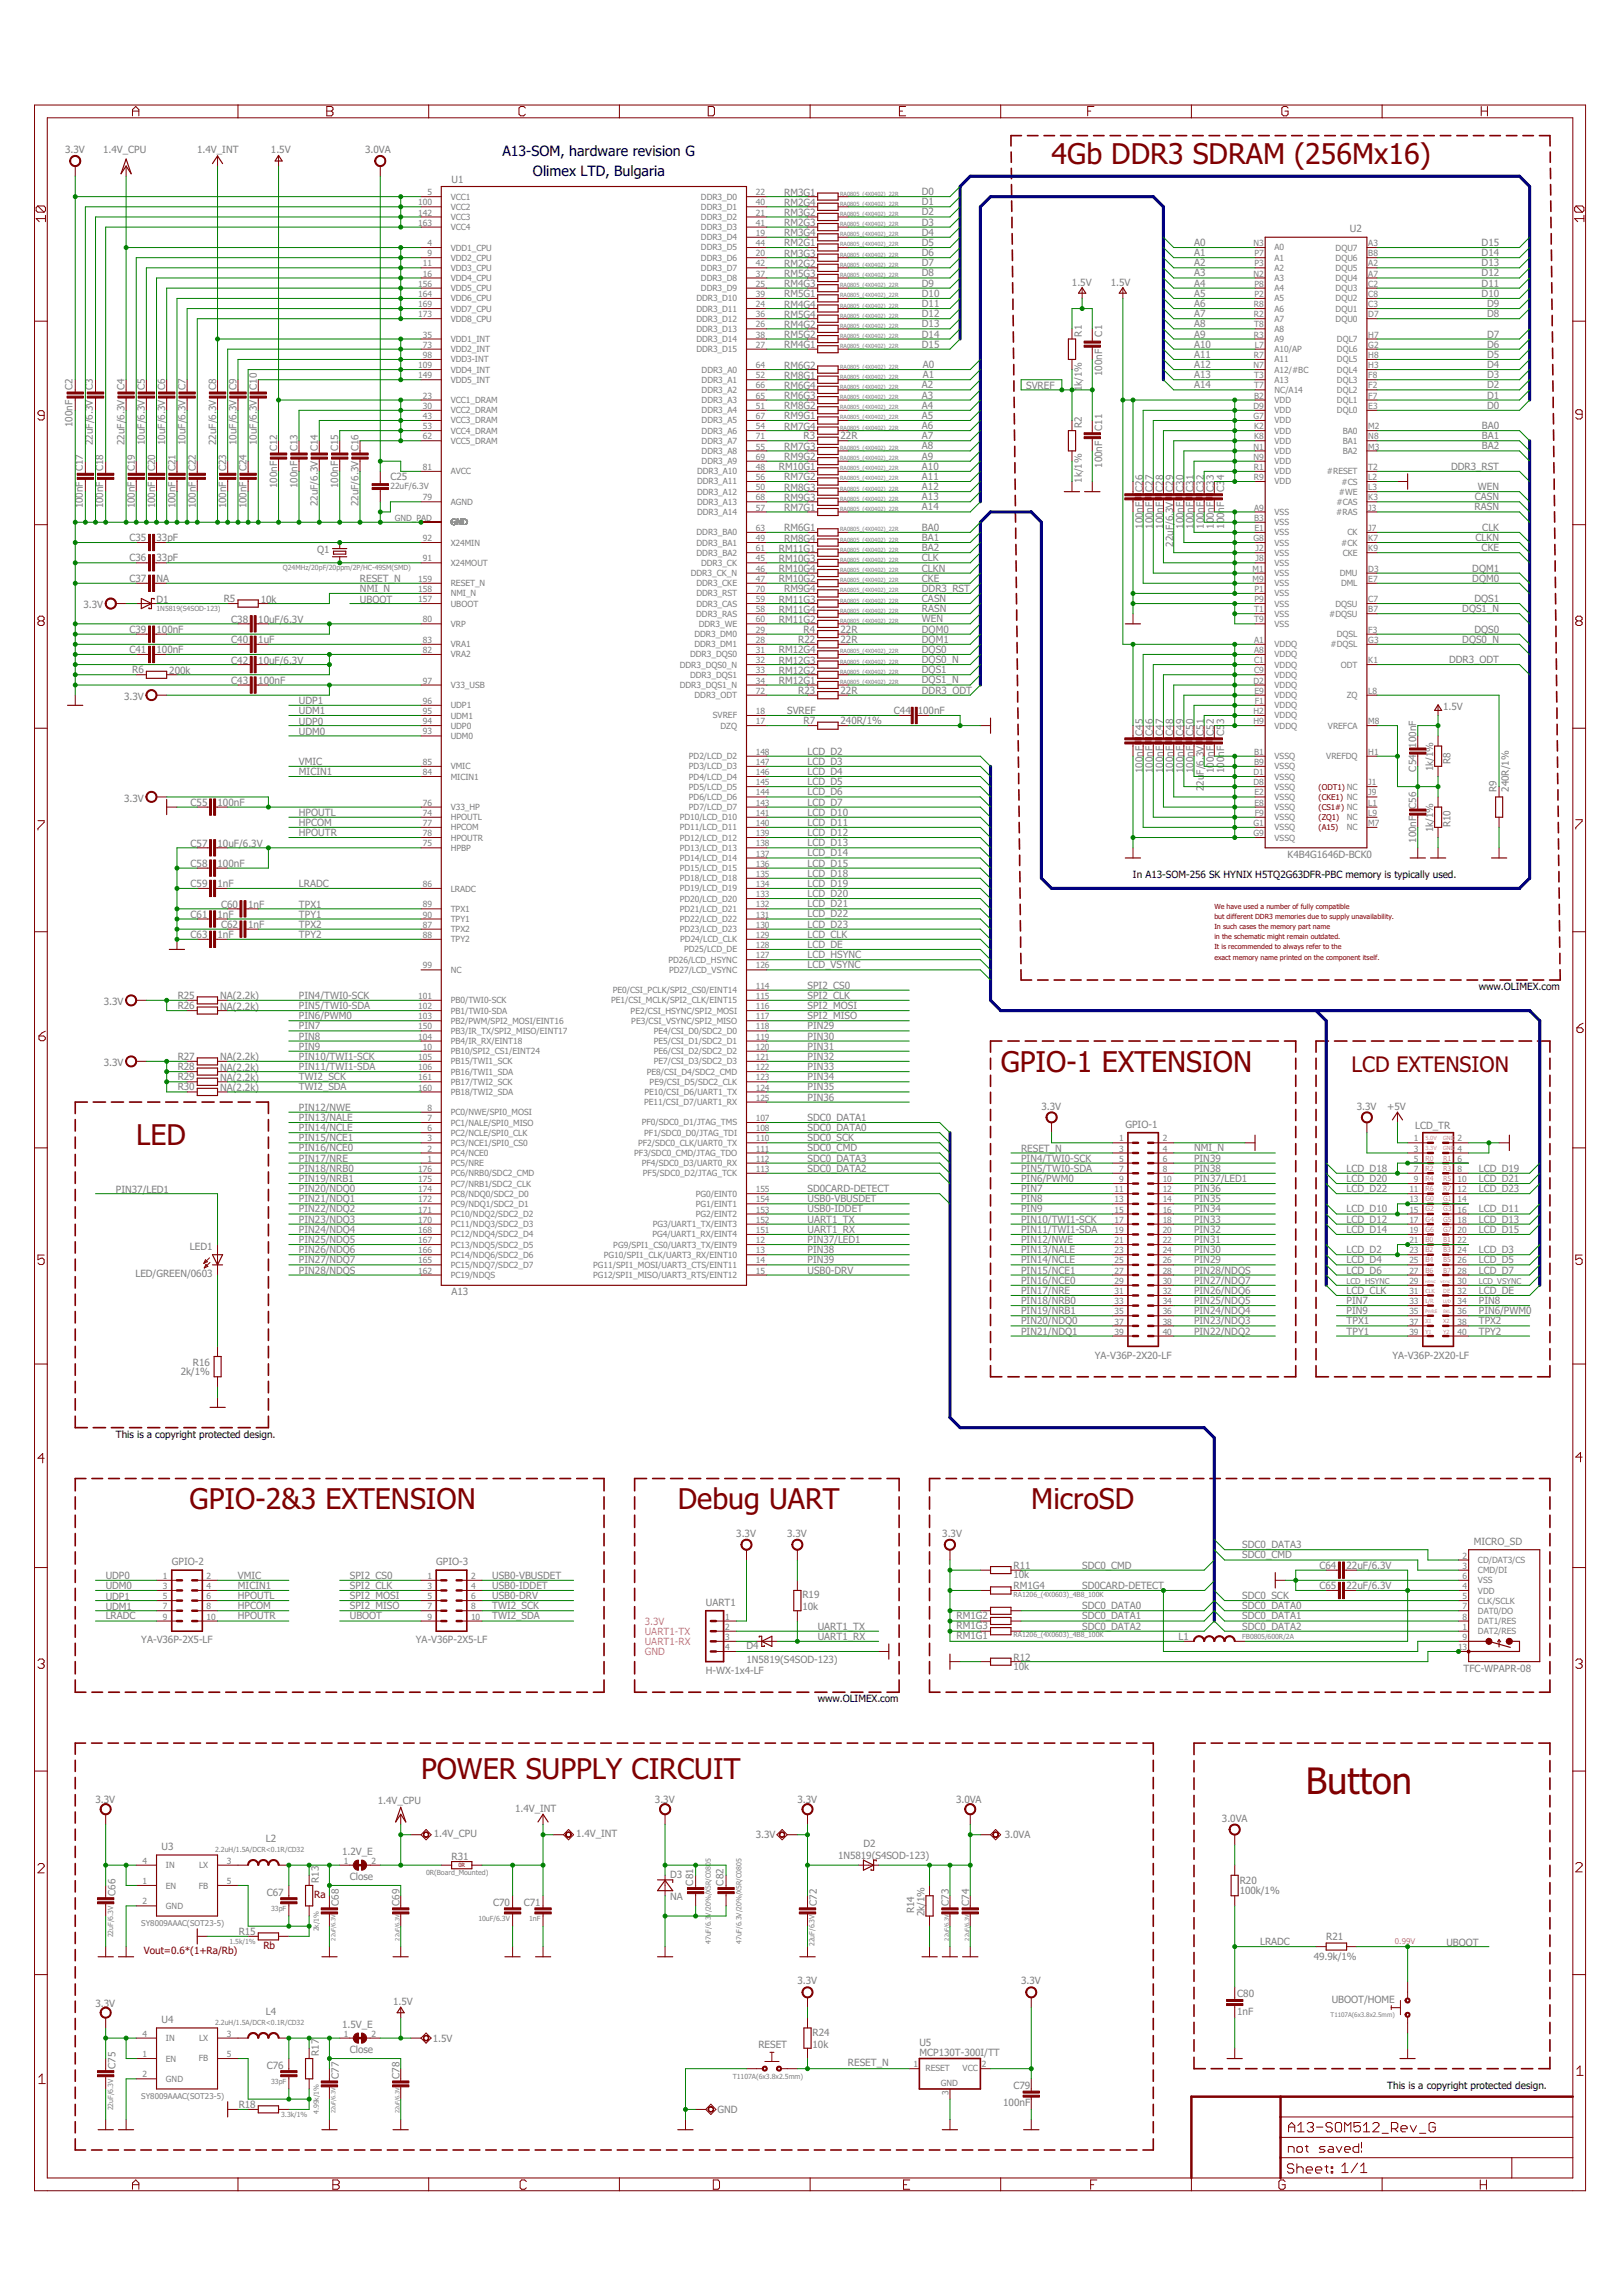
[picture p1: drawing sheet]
<svg xmlns="http://www.w3.org/2000/svg" width="210mm" height="297mm" viewBox="0 0 210 297" stroke-linecap="round" stroke-linejoin="round" font-family="sans-serif">
<defs><g id="words">
<text font-size="4.7" fill="#800000" x="169" y="232.1">Button</text>
<g font-size="3.7" fill="#800000">
<text x="136.1" y="21.2">4Gb DDR3 SDRAM (256Mx16)</text>
<text x="129.5" y="138.6">GPIO-1 EXTENSION</text>
<text x="17.6" y="148.2">LED</text>
<text x="24.5" y="195.2">GPIO-2&amp;3 EXTENSION</text>
<text x="87.7" y="195.2">Debug UART</text>
<text x="133.5" y="195.2">MicroSD</text>
<text x="54.5" y="230.1">POWER SUPPLY CIRCUIT</text>
</g>
<text font-size="2.8" fill="#800000" x="174.9" y="138.6">LCD EXTENSION</text>
<g font-size="1.8">
<text x="65" y="20.2">A13-SOM, hardware revision G</text>
<text x="69" y="22.8">Olimex LTD, Bulgaria</text>
</g>
<g font-size="1.3" fill="#808080">
<text x="8.4" y="19.8">3.3V</text>
<text x="13.4" y="19.8">1.4V_CPU</text>
<text x="25.5" y="19.8">1.4V_INT</text>
<text x="35.1" y="19.8">1.5V</text>
<text x="47.2" y="19.8">3.0VA</text>
<text x="58.4" y="23.7">U1</text>
<text x="101.5" y="29.3">RM2G3</text>
<text x="101.5" y="26.6">RM2G4</text>
<text x="101.5" y="25.3">RM3G1</text>
<text x="101.5" y="27.9">RM3G2</text>
<text x="119.3" y="25.2">D0</text>
<text x="119.3" y="26.6">D1</text>
<text x="119.3" y="27.9">D2</text>
<text x="119.3" y="29.2">D3</text>
<text x="101.5" y="31.9">RM2G1</text>
<text x="101.5" y="34.5">RM2G2</text>
<text x="101.5" y="33.2">RM3G3</text>
<text x="101.5" y="30.6">RM3G4</text>
<text x="101.5" y="35.8">RM5G3</text>
<text x="119.3" y="30.5">D4</text>
<text x="119.3" y="31.8">D5</text>
<text x="119.3" y="33.1">D6</text>
<text x="119.3" y="34.5">D7</text>
<text x="119.3" y="35.8">D8</text>
<text x="154.5" y="34.5">A2</text>
<text x="154.5" y="31.8">A0</text>
<text x="154.5" y="33.1">A1</text>
<text x="154.5" y="35.8">A3</text>
<text x="174.7" y="30">U2</text>
<text x="191.7" y="35.8">D12</text>
<text x="191.7" y="34.5">D13</text>
<text x="191.7" y="33.1">D14</text>
<text x="191.7" y="31.8">D15</text>
<text x="101.5" y="37.2">RM4G3</text>
<text x="101.5" y="39.8">RM4G4</text>
<text x="101.5" y="38.5">RM5G1</text>
<text x="101.5" y="41.1">RM5G4</text>
<text x="119.3" y="37.1">D9</text>
<text x="119.3" y="38.4">D10</text>
<text x="119.3" y="39.7">D11</text>
<text x="119.3" y="41">D12</text>
<text x="138.7" y="37">1.5V</text>
<text x="143.7" y="37">1.5V</text>
<text x="154.5" y="37.1">A4</text>
<text x="154.5" y="38.4">A5</text>
<text x="154.5" y="39.7">A6</text>
<text x="154.5" y="41">A7</text>
<text x="191.7" y="38.4">D10</text>
<text x="191.7" y="37.1">D11</text>
<text x="192.4" y="41">D8</text>
<text x="192.4" y="39.7">D9</text>
<text x="101.5" y="45">RM4G1</text>
<text x="101.5" y="42.4">RM4G2</text>
<text x="101.5" y="43.7">RM5G2</text>
<text x="101.5" y="47.7">RM6G2</text>
<text x="119.3" y="42.3">D13</text>
<text x="119.3" y="43.7">D14</text>
<text x="119.3" y="45">D15</text>
<text x="119.4" y="47.6">A0</text>
<text x="140" y="43.5" transform="rotate(-90 140 43.5)">R1</text>
<text x="142.6" y="43.5" transform="rotate(-90 142.6 43.5)">C1</text>
<text x="154.5" y="42.3">A8</text>
<text x="154.5" y="43.7">A9</text>
<text x="154.5" y="45">A10</text>
<text x="154.5" y="46.3">A11</text>
<text x="154.5" y="47.6">A12</text>
<text x="192.4" y="47.6">D4</text>
<text x="192.4" y="46.3">D5</text>
<text x="192.4" y="45">D6</text>
<text x="192.4" y="43.7">D7</text>
<text x="9.4" y="50.4" transform="rotate(-90 9.4 50.4)">C2</text>
<text x="12" y="50.4" transform="rotate(-90 12 50.4)">C3</text>
<text x="16.1" y="50.4" transform="rotate(-90 16.1 50.4)">C4</text>
<text x="18.7" y="50.4" transform="rotate(-90 18.7 50.4)">C5</text>
<text x="21.4" y="50.4" transform="rotate(-90 21.4 50.4)">C6</text>
<text x="24" y="50.4" transform="rotate(-90 24 50.4)">C7</text>
<text x="28" y="50.4" transform="rotate(-90 28 50.4)">C8</text>
<text x="30.6" y="50.4" transform="rotate(-90 30.6 50.4)">C9</text>
<text x="33.2" y="50.4" transform="rotate(-90 33.2 50.4)">C10</text>
<text x="101.5" y="51.6">RM6G3</text>
<text x="101.5" y="50.3">RM6G4</text>
<text x="101.5" y="49">RM8G1</text>
<text x="101.5" y="52.9">RM8G2</text>
<text x="119.3" y="50.2">A2</text>
<text x="119.3" y="52.9">A4</text>
<text x="119.3" y="51.6">A3</text>
<text x="119.4" y="48.9">A1</text>
<text x="132.8" y="50.3">SVREF</text>
<text x="140" y="50.6" transform="rotate(-90 140 50.6)">1k/1%</text>
<text x="142.6" y="48.7" transform="rotate(-90 142.6 48.7)">100nF</text>
<text x="154.5" y="48.9">A13</text>
<text x="154.5" y="50.2">A14</text>
<text x="192.4" y="52.9">D0</text>
<text x="192.4" y="51.6">D1</text>
<text x="192.4" y="50.2">D2</text>
<text x="192.4" y="48.9">D3</text>
<text x="9.4" y="55.3" transform="rotate(-90 9.4 55.3)">100nF</text>
<text x="12" y="57.6" transform="rotate(-90 12 57.6)">22uF/6.3V</text>
<text x="16.1" y="57.6" transform="rotate(-90 16.1 57.6)">22uF/6.3V</text>
<text x="18.7" y="57.6" transform="rotate(-90 18.7 57.6)">10uF/6.3V</text>
<text x="21.4" y="57.6" transform="rotate(-90 21.4 57.6)">10uF/6.3V</text>
<text x="24" y="57.6" transform="rotate(-90 24 57.6)">10uF/6.3V</text>
<text x="28" y="57.6" transform="rotate(-90 28 57.6)">22uF/6.3V</text>
<text x="30.6" y="57.6" transform="rotate(-90 30.6 57.6)">10uF/6.3V</text>
<text x="33.2" y="57.6" transform="rotate(-90 33.2 57.6)">10uF/6.3V</text>
<text x="35.9" y="58.3" transform="rotate(-90 35.9 58.3)">C12</text>
<text x="38.5" y="58.3" transform="rotate(-90 38.5 58.3)">C13</text>
<text x="41.1" y="58.3" transform="rotate(-90 41.1 58.3)">C14</text>
<text x="43.8" y="58.3" transform="rotate(-90 43.8 58.3)">C15</text>
<text x="46.4" y="58.3" transform="rotate(-90 46.4 58.3)">C16</text>
<text x="101.5" y="58.2">RM7G3</text>
<text x="101.5" y="55.6">RM7G4</text>
<text x="101.5" y="54.3">RM9G1</text>
<text x="101.5" y="59.5">RM9G2</text>
<text x="104" y="56.8">R3</text>
<text x="108.8" y="56.8">22R</text>
<text x="119.3" y="54.2">A5</text>
<text x="119.3" y="55.5">A6</text>
<text x="119.3" y="56.8">A7</text>
<text x="119.3" y="58.1">A8</text>
<text x="119.3" y="59.5">A9</text>
<text x="140" y="55.4" transform="rotate(-90 140 55.4)">R2</text>
<text x="142.6" y="55.7" transform="rotate(-90 142.6 55.7)">C11</text>
<text x="191.8" y="55.5">BA0</text>
<text x="191.8" y="56.8">BA1</text>
<text x="191.8" y="58.1">BA2</text>
<text x="10.7" y="65.8" transform="rotate(-90 10.7 65.8)">100nF</text>
<text x="10.7" y="61" transform="rotate(-90 10.7 61)">C17</text>
<text x="13.4" y="65.8" transform="rotate(-90 13.4 65.8)">100nF</text>
<text x="13.4" y="61" transform="rotate(-90 13.4 61)">C18</text>
<text x="17.4" y="65.8" transform="rotate(-90 17.4 65.8)">100nF</text>
<text x="17.4" y="61" transform="rotate(-90 17.4 61)">C19</text>
<text x="20.1" y="65.8" transform="rotate(-90 20.1 65.8)">100nF</text>
<text x="20.1" y="61" transform="rotate(-90 20.1 61)">C20</text>
<text x="22.7" y="65.8" transform="rotate(-90 22.7 65.8)">100nF</text>
<text x="22.7" y="61" transform="rotate(-90 22.7 61)">C21</text>
<text x="25.3" y="65.8" transform="rotate(-90 25.3 65.8)">100nF</text>
<text x="25.3" y="61" transform="rotate(-90 25.3 61)">C22</text>
<text x="29.3" y="65.8" transform="rotate(-90 29.3 65.8)">100nF</text>
<text x="29.3" y="61" transform="rotate(-90 29.3 61)">C23</text>
<text x="31.9" y="65.8" transform="rotate(-90 31.9 65.8)">100nF</text>
<text x="31.9" y="61" transform="rotate(-90 31.9 61)">C24</text>
<text x="35.9" y="63.2" transform="rotate(-90 35.9 63.2)">100nF</text>
<text x="38.5" y="63.2" transform="rotate(-90 38.5 63.2)">100nF</text>
<text x="41.1" y="65.5" transform="rotate(-90 41.1 65.5)">22uF/6.3V</text>
<text x="43.8" y="63.2" transform="rotate(-90 43.8 63.2)">100nF</text>
<text x="46.4" y="65.5" transform="rotate(-90 46.4 65.5)">22uF/6.3V</text>
<text x="50.5" y="62.1">C25</text>
<text x="100.8" y="60.8">RM10G1</text>
<text x="101.5" y="62.2">RM7G2</text>
<text x="101.5" y="63.5">RM8G3</text>
<text x="101.5" y="64.8">RM9G3</text>
<text x="119.3" y="60.8">A10</text>
<text x="119.3" y="62.1">A11</text>
<text x="119.3" y="63.4">A12</text>
<text x="119.3" y="64.7">A13</text>
<text x="140" y="62.5" transform="rotate(-90 140 62.5)">1k/1%</text>
<text x="142.6" y="60.5" transform="rotate(-90 142.6 60.5)">100nF</text>
<text x="147.9" y="63.6" transform="rotate(-90 147.9 63.6)">C26</text>
<text x="149.2" y="63.6" transform="rotate(-90 149.2 63.6)">C27</text>
<text x="150.5" y="63.6" transform="rotate(-90 150.5 63.6)">C28</text>
<text x="151.8" y="63.6" transform="rotate(-90 151.8 63.6)">C29</text>
<text x="153.1" y="63.6" transform="rotate(-90 153.1 63.6)">C30</text>
<text x="154.5" y="63.6" transform="rotate(-90 154.5 63.6)">C31</text>
<text x="155.8" y="63.6" transform="rotate(-90 155.8 63.6)">C32</text>
<text x="157.1" y="63.6" transform="rotate(-90 157.1 63.6)">C33</text>
<text x="158.4" y="63.6" transform="rotate(-90 158.4 63.6)">C3</text>
<text x="158.4" y="62.1" transform="rotate(-90 158.4 62.1)">4</text>
<text x="187.8" y="60.8">DDR3_RST</text>
<text x="190.8" y="64.7">CASN</text>
<text x="191.3" y="63.4">WEN</text>
<text x="16.8" y="70">C35</text>
<text x="20.3" y="70">33pF</text>
<text x="41" y="71.5">Q1</text>
<text x="100.8" y="71.4">RM11G1</text>
<text x="101.5" y="68.7">RM6G1</text>
<text x="101.5" y="66.1">RM7G1</text>
<text x="101.5" y="70.1">RM8G4</text>
<text x="119.3" y="68.7">BA0</text>
<text x="119.3" y="70">BA1</text>
<text x="119.3" y="71.3">BA2</text>
<text x="119.3" y="66">A14</text>
<text x="147.9" y="68.4" transform="rotate(-90 147.9 68.4)">100nF</text>
<text x="149.2" y="68.4" transform="rotate(-90 149.2 68.4)">100nF</text>
<text x="150.5" y="68.4" transform="rotate(-90 150.5 68.4)">100nF</text>
<text x="151.8" y="70.7" transform="rotate(-90 151.8 70.7)">22uF/6.3V</text>
<text x="153.1" y="68.4" transform="rotate(-90 153.1 68.4)">100nF</text>
<text x="154.5" y="68.4" transform="rotate(-90 154.5 68.4)">100nF</text>
<text x="155.8" y="68.4" transform="rotate(-90 155.8 68.4)">100nF</text>
<text x="157.1" y="68.4" transform="rotate(-90 157.1 68.4)">100nF</text>
<text x="158.4" y="68.4" transform="rotate(-90 158.4 68.4)">100nF</text>
<text x="190.8" y="66">RASN</text>
<text x="191" y="70">CLKN</text>
<text x="191.7" y="71.3">CKE</text>
<text x="191.8" y="68.7">CLK</text>
<text x="16.8" y="72.6">C36</text>
<text x="16.8" y="75.3">C37</text>
<text x="20.3" y="72.6">33pF</text>
<text x="20.3" y="75.3">NA</text>
<text x="20.3" y="78">D1</text>
<text x="29" y="77.9">R5</text>
<text x="33.8" y="78">10k</text>
<text x="46.6" y="75.3">RESET_N</text>
<text x="46.6" y="76.6">NMI_N</text>
<text x="46.6" y="78">UBOOT</text>
<text x="100.8" y="75.3">RM10G2</text>
<text x="100.8" y="72.7">RM10G3</text>
<text x="100.8" y="74">RM10G4</text>
<text x="100.8" y="78">RM11G3</text>
<text x="101.5" y="76.6">RM9G4</text>
<text x="119.3" y="75.3">CKE</text>
<text x="119.3" y="72.6">CLK</text>
<text x="119.3" y="77.9">CASN</text>
<text x="119.3" y="73.9">CLKN</text>
<text x="119.3" y="76.6">DDR3_RST</text>
<text x="190.5" y="75.3">DQM0</text>
<text x="190.5" y="73.9">DQM1</text>
<text x="190.8" y="77.9">DQS1</text>
<text x="10.8" y="78.7">3.3V</text>
<text x="16.8" y="81.9">C39</text>
<text x="20.3" y="81.9">100nF</text>
<text x="29.9" y="80.6">C38</text>
<text x="29.9" y="83.2">C40</text>
<text x="33.4" y="80.6">10uF/6.3V</text>
<text x="33.4" y="83.2">1uF</text>
<text x="100.8" y="80.6">RM11G2</text>
<text x="100.8" y="79.3">RM11G4</text>
<text x="103.3" y="83.2">R22</text>
<text x="104" y="81.8">R4</text>
<text x="108.8" y="81.8">22R</text>
<text x="108.8" y="83.2">22R</text>
<text x="119.3" y="79.2">RASN</text>
<text x="119.3" y="80.5">WEN</text>
<text x="119.3" y="81.8">DQM0</text>
<text x="119.3" y="83.2">DQM1</text>
<text x="189.2" y="83.2">DQS0_N</text>
<text x="189.2" y="79.2">DQS1_N</text>
<text x="190.8" y="81.8">DQS0</text>
<text x="16.8" y="84.5">C41</text>
<text x="17.1" y="87.1">R6</text>
<text x="20.3" y="84.5">100nF</text>
<text x="21.9" y="87.2">200k</text>
<text x="29.9" y="85.9">C42</text>
<text x="29.9" y="88.5">C43</text>
<text x="33.4" y="85.9">10uF/6.3V</text>
<text x="33.4" y="88.5">100nF</text>
<text x="100.8" y="88.5">RM12G1</text>
<text x="100.8" y="87.2">RM12G2</text>
<text x="100.8" y="85.9">RM12G3</text>
<text x="100.8" y="84.5">RM12G4</text>
<text x="103.3" y="89.7">R23</text>
<text x="108.8" y="89.7">22R</text>
<text x="119.3" y="84.5">DQS0</text>
<text x="119.3" y="87.1">DQS1</text>
<text x="119.3" y="85.8">DQS0_N</text>
<text x="119.3" y="88.4">DQS1_N</text>
<text x="119.3" y="89.7">DDR3_ODT</text>
<text x="187.5" y="85.8">DDR3_ODT</text>
<text x="16.1" y="90.5">3.3V</text>
<text x="38.7" y="91.1">UDP1</text>
<text x="38.7" y="92.4">UDM1</text>
<text x="38.7" y="93.7">UDP0</text>
<text x="38.7" y="95.1">UDM0</text>
<text x="101.9" y="92.4">SVREF</text>
<text x="104" y="93.7">R7</text>
<text x="108.8" y="93.7">240R/1%</text>
<text x="115.7" y="92.4">C44</text>
<text x="118.8" y="92.4">100nF</text>
<text x="147.9" y="95.2" transform="rotate(-90 147.9 95.2)">C45</text>
<text x="149.2" y="95.2" transform="rotate(-90 149.2 95.2)">C46</text>
<text x="150.5" y="95.2" transform="rotate(-90 150.5 95.2)">C47</text>
<text x="151.8" y="95.2" transform="rotate(-90 151.8 95.2)">C48</text>
<text x="153.1" y="95.2" transform="rotate(-90 153.1 95.2)">C49</text>
<text x="154.5" y="95.2" transform="rotate(-90 154.5 95.2)">C50</text>
<text x="155.8" y="95.2" transform="rotate(-90 155.8 95.2)">C51</text>
<text x="157.1" y="95.2" transform="rotate(-90 157.1 95.2)">C52</text>
<text x="158.4" y="95.2" transform="rotate(-90 158.4 95.2)">C5</text>
<text x="158.4" y="93.7" transform="rotate(-90 158.4 93.7)">3</text>
<text x="186.8" y="91.9">1.5V</text>
<text x="38.7" y="98.9">VMIC</text>
<text x="38.7" y="100.3">MICIN1</text>
<text x="104.5" y="97.6">LCD_D2</text>
<text x="104.5" y="98.9">LCD_D3</text>
<text x="104.5" y="100.3">LCD_D4</text>
<text x="104.5" y="101.6">LCD_D5</text>
<text x="147.9" y="100" transform="rotate(-90 147.9 100)">100nF</text>
<text x="149.2" y="100" transform="rotate(-90 149.2 100)">100nF</text>
<text x="150.5" y="100" transform="rotate(-90 150.5 100)">100nF</text>
<text x="151.8" y="100" transform="rotate(-90 151.8 100)">100nF</text>
<text x="153.1" y="100" transform="rotate(-90 153.1 100)">100nF</text>
<text x="154.5" y="100" transform="rotate(-90 154.5 100)">100nF</text>
<text x="155.8" y="101.6" transform="rotate(-90 155.8 101.6)">2u</text>
<text x="155.8" y="100.2" transform="rotate(-90 155.8 100.2)">F/6.3V</text>
<text x="157.1" y="100" transform="rotate(-90 157.1 100)">100nF</text>
<text x="158.4" y="100" transform="rotate(-90 158.4 100)">100nF</text>
<text x="183.3" y="99.8" transform="rotate(-90 183.3 99.8)">C54</text>
<text x="183.3" y="96.7" transform="rotate(-90 183.3 96.7)">100nF</text>
<text x="185.4" y="99.8" transform="rotate(-90 185.4 99.8)">1k/1%</text>
<text x="187.7" y="98.8" transform="rotate(-90 187.7 98.8)">R8</text>
<text x="16.1" y="103.7">3.3V</text>
<text x="24.7" y="104.3">C55</text>
<text x="28.2" y="104.3">100nF</text>
<text x="38.7" y="105.5">HPOUTL</text>
<text x="38.7" y="106.8">HPCOM</text>
<text x="104.5" y="102.9">LCD_D6</text>
<text x="104.5" y="104.2">LCD_D7</text>
<text x="104.5" y="105.5">LCD_D10</text>
<text x="104.5" y="106.8">LCD_D11</text>
<text x="155.8" y="102.3" transform="rotate(-90 155.8 102.3)">2</text>
<text x="183.3" y="104.6" transform="rotate(-90 183.3 104.6)">C56</text>
<text x="185.4" y="107.7" transform="rotate(-90 185.4 107.7)">1k/1%</text>
<text x="187.7" y="107" transform="rotate(-90 187.7 107)">R10</text>
<text x="193.7" y="102.4" transform="rotate(-90 193.7 102.4)">R9</text>
<text x="195.3" y="102.4" transform="rotate(-90 195.3 102.4)">240R/1%</text>
<text x="24.7" y="112.2">C58</text>
<text x="24.7" y="109.5">C57</text>
<text x="28.2" y="112.2">100nF</text>
<text x="28.2" y="109.5">10uF/6.3V</text>
<text x="38.7" y="108.2">HPOUTR</text>
<text x="104.5" y="108.2">LCD_D12</text>
<text x="104.5" y="109.5">LCD_D13</text>
<text x="104.5" y="110.8">LCD_D14</text>
<text x="104.5" y="112.1">LCD_D15</text>
<text x="104.5" y="113.4">LCD_D18</text>
<text x="166.6" y="111">K4B4G1646D-BCK0</text>
<text x="183.3" y="109" transform="rotate(-90 183.3 109)">100nF</text>
<text x="24.7" y="114.8">C59</text>
<text x="24.7" y="118.8">C61</text>
<text x="28.2" y="114.8">1nF</text>
<text x="28.2" y="118.8">1nF</text>
<text x="28.6" y="117.4">C60</text>
<text x="32.1" y="117.4">1nF</text>
<text x="38.7" y="114.8">LRADC</text>
<text x="38.7" y="117.4">TPX1</text>
<text x="38.7" y="118.8">TPY1</text>
<text x="104.5" y="114.7">LCD_D19</text>
<text x="104.5" y="116.1">LCD_D20</text>
<text x="104.5" y="117.4">LCD_D21</text>
<text x="104.5" y="118.7">LCD_D22</text>
<text x="24.7" y="121.4">C63</text>
<text x="28.2" y="121.4">1nF</text>
<text x="28.6" y="120.1">C62</text>
<text x="32.1" y="120.1">1nF</text>
<text x="38.7" y="120.1">TPX2</text>
<text x="38.7" y="121.4">TPY2</text>
<text x="104.5" y="120">LCD_D23</text>
<text x="104.5" y="124">LCD_HSYNC</text>
<text x="104.5" y="125.3">LCD_VSYNC</text>
<text x="104.5" y="121.3">LCD_CLK</text>
<text x="104.5" y="122.6">LCD_DE</text>
<text x="13.4" y="130">3.3V</text>
<text x="23" y="129.2">R25</text>
<text x="23" y="130.5">R26</text>
<text x="28.5" y="129.3">NA(2.2k)</text>
<text x="28.5" y="130.6">NA(2.2k)</text>
<text x="38.7" y="129.2">PIN4/TWI0-SCK</text>
<text x="38.7" y="130.5">PIN5/TWI0-SDA</text>
<text x="38.7" y="131.9">PIN6/PWM0</text>
<text x="104.5" y="127.9">SPI2_CS0</text>
<text x="104.5" y="129.2">SPI2_CLK</text>
<text x="104.5" y="130.5">SPI2_MOSI</text>
<text x="104.5" y="131.9">SPI2_MISO</text>
<text x="13.4" y="137.9">3.3V</text>
<text x="23" y="137.1">R27</text>
<text x="28.5" y="137.2">NA(2.2k)</text>
<text x="38.7" y="137.1">PIN10/TWI1-SCK</text>
<text x="38.7" y="133.2">PIN7</text>
<text x="38.7" y="134.5">PIN8</text>
<text x="38.7" y="135.8">PIN9</text>
<text x="104.5" y="133.2">PIN29</text>
<text x="104.5" y="134.5">PIN30</text>
<text x="104.5" y="135.8">PIN31</text>
<text x="104.5" y="137.1">PIN32</text>
<text x="23" y="138.4">R28</text>
<text x="23" y="139.8">R29</text>
<text x="23" y="141.1">R30</text>
<text x="28.5" y="138.5">NA(2.2k)</text>
<text x="28.5" y="139.8">NA(2.2k)</text>
<text x="28.5" y="141.1">NA(2.2k)</text>
<text x="38.7" y="138.4">PIN11/TWI1-SDA</text>
<text x="38.7" y="139.8">TWI2_SCK</text>
<text x="38.7" y="141.1">TWI2_SDA</text>
<text x="38.7" y="143.7">PIN12/NWE</text>
<text x="104.5" y="138.4">PIN33</text>
<text x="104.5" y="139.8">PIN34</text>
<text x="104.5" y="141.1">PIN35</text>
<text x="104.5" y="142.4">PIN36</text>
<text x="134.8" y="143.6">3.3V</text>
<text x="175.6" y="143.6">3.3V</text>
<text x="179.5" y="143.6">+5V</text>
<text x="38.7" y="145">PIN13/NALE</text>
<text x="38.7" y="146.3">PIN14/NCLE</text>
<text x="38.7" y="149">PIN16/NCE0</text>
<text x="38.7" y="147.6">PIN15/NCE1</text>
<text x="104.5" y="149">SDC0_CMD</text>
<text x="104.5" y="146.3">SDC0_DATA0</text>
<text x="104.5" y="145">SDC0_DATA1</text>
<text x="104.5" y="147.6">SDC0_SCK</text>
<text x="132.1" y="149">RESET_N</text>
<text x="145.6" y="145.9">GPIO-1</text>
<text x="154.5" y="149">NMI_N</text>
<text x="183.1" y="146.1">LCD_TR</text>
<text x="15" y="154.3">PIN37/LED1</text>
<text x="38.7" y="154.2">PIN20/NDQ0</text>
<text x="38.7" y="155.5">PIN21/NDQ1</text>
<text x="38.7" y="150.3">PIN17/NRE</text>
<text x="38.7" y="151.6">PIN18/NRB0</text>
<text x="38.7" y="152.9">PIN19/NRB1</text>
<text x="104.5" y="151.6">SDC0_DATA2</text>
<text x="104.5" y="150.3">SDC0_DATA3</text>
<text x="104.5" y="154.2">SD0CARD-DETECT</text>
<text x="104.5" y="155.5">USB0-VBUSDET</text>
<text x="132.1" y="150.3">PIN4/TWI0-SCK</text>
<text x="132.1" y="151.6">PIN5/TWI0-SDA</text>
<text x="132.1" y="152.9">PIN6/PWM0</text>
<text x="132.1" y="154.2">PIN7</text>
<text x="132.1" y="155.5">PIN8</text>
<text x="154.5" y="152.9">PIN37/LED1</text>
<text x="154.5" y="150.3">PIN39</text>
<text x="154.5" y="151.6">PIN38</text>
<text x="154.5" y="155.5">PIN35</text>
<text x="154.5" y="154.2">PIN36</text>
<text x="174.3" y="151.6">LCD_D18</text>
<text x="174.3" y="152.9">LCD_D20</text>
<text x="174.3" y="154.2">LCD_D22</text>
<text x="191.4" y="151.6">LCD_D19</text>
<text x="191.4" y="152.9">LCD_D21</text>
<text x="191.4" y="154.2">LCD_D23</text>
<text x="24.6" y="161.7">LED1</text>
<text x="38.7" y="156.9">PIN22/NDQ2</text>
<text x="38.7" y="158.2">PIN23/NDQ3</text>
<text x="38.7" y="159.5">PIN24/NDQ4</text>
<text x="38.7" y="160.8">PIN25/NDQ5</text>
<text x="104.5" y="158.2">UART1_TX</text>
<text x="104.5" y="159.5">UART1_RX</text>
<text x="104.5" y="160.8">PIN37/LED1</text>
<text x="104.5" y="156.9">USB0-IDDET</text>
<text x="132.1" y="158.2">PIN10/TWI1-SCK</text>
<text x="132.1" y="159.5">PIN11/TWI1-SDA</text>
<text x="132.1" y="160.8">PIN12/NWE</text>
<text x="132.1" y="156.9">PIN9</text>
<text x="154.5" y="160.8">PIN31</text>
<text x="154.5" y="159.5">PIN32</text>
<text x="154.5" y="158.2">PIN33</text>
<text x="154.5" y="156.9">PIN34</text>
<text x="174.3" y="156.9">LCD_D10</text>
<text x="174.3" y="158.2">LCD_D12</text>
<text x="174.3" y="159.5">LCD_D14</text>
<text x="191.4" y="156.9">LCD_D11</text>
<text x="191.4" y="158.2">LCD_D13</text>
<text x="191.4" y="159.5">LCD_D15</text>
<text x="17.5" y="165.2">LED/GREEN/0603</text>
<text x="38.7" y="162.1">PIN26/NDQ6</text>
<text x="38.7" y="163.4">PIN27/NDQ7</text>
<text x="38.7" y="164.8">PIN28/NDQS</text>
<text x="58.4" y="167.6">A13</text>
<text x="104.5" y="163.4">PIN39</text>
<text x="104.5" y="162.1">PIN38</text>
<text x="104.5" y="164.8">USB0-DRV</text>
<text x="132.1" y="162.1">PIN13/NALE</text>
<text x="132.1" y="163.4">PIN14/NCLE</text>
<text x="132.1" y="166.1">PIN16/NCE0</text>
<text x="132.1" y="167.4">PIN17/NRE</text>
<text x="132.1" y="164.8">PIN15/NCE1</text>
<text x="154.5" y="167.4">PIN26/NDQ6</text>
<text x="154.5" y="166.1">PIN27/NDQ7</text>
<text x="154.5" y="164.8">PIN28/NDQS</text>
<text x="154.5" y="163.4">PIN29</text>
<text x="154.5" y="162.1">PIN30</text>
<text x="174.3" y="162.1">LCD_D2</text>
<text x="174.3" y="163.4">LCD_D4</text>
<text x="174.3" y="164.8">LCD_D6</text>
<text x="174.3" y="167.4">LCD_CLK</text>
<text x="191.4" y="162.1">LCD_D3</text>
<text x="191.4" y="163.4">LCD_D5</text>
<text x="191.4" y="164.8">LCD_D7</text>
<text x="191.4" y="167.4">LCD_DE</text>
<text x="132.1" y="171.3">PIN20/NDQ0</text>
<text x="132.1" y="172.7">PIN21/NDQ1</text>
<text x="132.1" y="168.7">PIN18/NRB0</text>
<text x="132.1" y="170">PIN19/NRB1</text>
<text x="154.5" y="172.7">PIN22/NDQ2</text>
<text x="154.5" y="171.3">PIN23/NDQ3</text>
<text x="154.5" y="170">PIN24/NDQ4</text>
<text x="154.5" y="168.7">PIN25/NDQ5</text>
<text x="174.3" y="171.3">TPX1</text>
<text x="174.3" y="172.7">TPY1</text>
<text x="174.3" y="168.7">PIN7</text>
<text x="174.3" y="170">PIN9</text>
<text x="191.4" y="171.3">TPX2</text>
<text x="191.4" y="172.7">TPY2</text>
<text x="191.4" y="170">PIN6/PWM0</text>
<text x="191.4" y="168.7">PIN8</text>
<text x="23.4" y="177.9">2k/1%</text>
<text x="25" y="176.7">R16</text>
<text x="141.7" y="175.8">YA-V36P-2X20-LF</text>
<text x="180.2" y="175.8">YA-V36P-2X20-LF</text>
<text x="22.2" y="202.5">GPIO-2</text>
<text x="56.5" y="202.5">GPIO-3</text>
<text x="95.3" y="198.9">3.3V</text>
<text x="101.9" y="198.9">3.3V</text>
<text x="121.9" y="198.9">3.3V</text>
<text x="131.2" y="203">R11</text>
<text x="140" y="202.9">SDC0_CMD</text>
<text x="160.8" y="201.6">SDC0_CMD</text>
<text x="160.8" y="200.3">SDC0_DATA3</text>
<text x="170.8" y="202.9">C64</text>
<text x="174.3" y="202.9">22uF/6.3V</text>
<text x="190.7" y="199.8">MICRO_SD</text>
<text x="13.7" y="206.9">UDP1</text>
<text x="13.7" y="208.3">UDM1</text>
<text x="13.7" y="204.3">UDP0</text>
<text x="13.7" y="205.6">UDM0</text>
<text x="13.7" y="209.5">LRADC</text>
<text x="30.8" y="204.2">VMIC</text>
<text x="30.8" y="205.6">MICIN1</text>
<text x="30.8" y="206.9">HPOUTL</text>
<text x="30.8" y="208.2">HPCOM</text>
<text x="30.8" y="209.5">HPOUTR</text>
<text x="45.3" y="209.5">UBOOT</text>
<text x="45.3" y="204.2">SPI2_CS0</text>
<text x="45.3" y="205.6">SPI2_CLK</text>
<text x="45.3" y="206.9">SPI2_MOSI</text>
<text x="45.3" y="208.2">SPI2_MISO</text>
<text x="63.7" y="208.2">TWI2_SCK</text>
<text x="63.7" y="209.5">TWI2_SDA</text>
<text x="63.7" y="206.9">USB0-DRV</text>
<text x="63.7" y="204.2">USB0-VBUSDET</text>
<text x="63.7" y="205.6">USB0-IDDET</text>
<text x="91.3" y="207.7">UART1</text>
<text x="103.8" y="208.3">10k</text>
<text x="103.8" y="206.7">R19</text>
<text x="123.8" y="209.5">RM1G2</text>
<text x="131.2" y="204.2">10k</text>
<text x="131.2" y="205.6">RM1G4</text>
<text x="140" y="208.2">SDC0_DATA0</text>
<text x="140" y="209.5">SDC0_DATA1</text>
<text x="140" y="205.6">SD0CARD-DETECT</text>
<text x="160.8" y="208.2">SDC0_DATA0</text>
<text x="160.8" y="209.5">SDC0_DATA1</text>
<text x="160.8" y="206.9">SDC0_SCK</text>
<text x="170.8" y="205.6">C65</text>
<text x="174.3" y="205.6">22uF/6.3V</text>
<text x="18.3" y="212.6">YA-V36P-2X5-LF</text>
<text x="53.8" y="212.6">YA-V36P-2X5-LF</text>
<text x="96.6" y="215.1">1N5819(S4SOD-123)</text>
<text x="96.6" y="213.3">D4</text>
<text x="105.8" y="210.9">UART1_TX</text>
<text x="105.8" y="212.2">UART1_RX</text>
<text x="123.8" y="212.1">RM1G1</text>
<text x="123.8" y="210.8">RM1G3</text>
<text x="131.2" y="214.8">R12</text>
<text x="140" y="210.8">SDC0_DATA2</text>
<text x="152.5" y="212.1">L1</text>
<text x="160.8" y="210.8">SDC0_DATA2</text>
<text x="91.3" y="216.6">H-WX-1x4-LF</text>
<text x="131.2" y="216">10k</text>
<text x="189.4" y="216.3">TFC-WPAPR-08</text>
<text x="12.4" y="233.3">3.3V</text>
<text x="48.9" y="233.4">1.4V_CPU</text>
<text x="84.8" y="233.3">3.3V</text>
<text x="103.2" y="233.3">3.3V</text>
<text x="123.7" y="233.3">3.0VA</text>
<text x="20.9" y="239.3">U3</text>
<text x="34.4" y="238.3">L2</text>
<text x="44.3" y="240">1.2V_E</text>
<text x="56.1" y="237.7">1.4V_CPU</text>
<text x="66.7" y="234.4">1.4V_INT</text>
<text x="74.6" y="237.7">1.4V_INT</text>
<text x="97.8" y="237.8">3.3V</text>
<text x="111.7" y="239">D2</text>
<text x="130" y="237.8">3.0VA</text>
<text x="158.1" y="235.7">3.0VA</text>
<text x="14.9" y="245.3" transform="rotate(-90 14.9 245.3)">C66</text>
<text x="34.5" y="245.3">C67</text>
<text x="41.3" y="243.6" transform="rotate(-90 41.3 243.6)">R13</text>
<text x="45.3" y="243.3">Close</text>
<text x="58.4" y="240.6">R31</text>
<text x="86.7" y="245.9">NA</text>
<text x="86.7" y="242.9">D3</text>
<text x="89.7" y="243.9" transform="rotate(-90 89.7 243.9)">C81</text>
<text x="93.6" y="243.9" transform="rotate(-90 93.6 243.9)">C82</text>
<text x="108.4" y="240.4">1N5819(S4SOD-123)</text>
<text x="160.4" y="245.1">100k/1%</text>
<text x="160.4" y="243.7">R20</text>
<text x="30.9" y="250.3">R15</text>
<text x="43.8" y="246.6" transform="rotate(-90 43.8 246.6)">C68</text>
<text x="51.7" y="246.6" transform="rotate(-90 51.7 246.6)">C69</text>
<text x="63.8" y="246.6">C70</text>
<text x="67.8" y="246.6">C71</text>
<text x="105.7" y="246.6" transform="rotate(-90 105.7 246.6)">C72</text>
<text x="118.3" y="247.6" transform="rotate(-90 118.3 247.6)">R14</text>
<text x="119.6" y="247.9" transform="rotate(-90 119.6 247.9)">2k/1%</text>
<text x="122.8" y="246.6" transform="rotate(-90 122.8 246.6)">C73</text>
<text x="125.4" y="246.6" transform="rotate(-90 125.4 246.6)">C74</text>
<text x="163.1" y="251.6">LRADC</text>
<text x="171.6" y="251">R21</text>
<text x="187.2" y="251.7">UBOOT</text>
<text x="103.2" y="256.7">3.3V</text>
<text x="132.1" y="256.7">3.3V</text>
<text x="170" y="253.6">49.9k/1%</text>
<text x="12.4" y="259.6">3.3V</text>
<text x="20.9" y="261.7">U4</text>
<text x="34.4" y="260.7">L4</text>
<text x="44.3" y="262.4">1.5V_E</text>
<text x="50.9" y="259.4">1.5V</text>
<text x="105.2" y="263.3">R24</text>
<text x="160.1" y="260.7">1nF</text>
<text x="160.1" y="258.4">C80</text>
<text x="172.3" y="259.1">UBOOT/HOME</text>
<text x="14.9" y="267.6" transform="rotate(-90 14.9 267.6)">C75</text>
<text x="34.5" y="267.6">C76</text>
<text x="41.3" y="266" transform="rotate(-90 41.3 266)">R17</text>
<text x="43.8" y="268.9" transform="rotate(-90 43.8 268.9)">C77</text>
<text x="45.3" y="265.7">Close</text>
<text x="51.7" y="268.9" transform="rotate(-90 51.7 268.9)">C78</text>
<text x="56" y="264.1">1.5V</text>
<text x="98.1" y="265">RESET</text>
<text x="105.2" y="264.9">10k</text>
<text x="109.7" y="267.3">RESET_N</text>
<text x="119" y="266">MCP130T-300I/TT</text>
<text x="119" y="264.7">U5</text>
<text x="30.9" y="272.7">R18</text>
<text x="92.9" y="273.4">GND</text>
<text x="129.8" y="272.5">100nF</text>
<text x="131.1" y="270.3">C79</text>
</g>
<g font-size="1.3">
<text x="146.6" y="113.6">In A13-SOM-256 SK HYNIX H5TQ2G63DFR-PBC memory is typically used.</text>
<text x="191.4" y="128.1">www.OLIMEX.com</text>
<text x="15" y="186">This is a copyright protected design.</text>
<text x="105.8" y="220.2">www.OLIMEX.com</text>
<text x="179.5" y="270.3">This is a copyright protected design.</text>
</g>
<g font-size="1.3" fill="#f0f">
<text x="83.4" y="211.5">UART1-TX</text>
<text x="83.4" y="212.8">UART1-RX</text>
<text x="83.4" y="214.1">GND</text>
<text x="83.4" y="210.2">3.3V</text>
</g>
<g font-size="1.3" fill="#800000">
<text x="40.7" y="245.6">Ra</text>
<text x="18.6" y="252.8">Vout=0.6*(1+Ra/Rb)</text>
<text x="34.1" y="252.2">Rb</text>
</g>
<g font-size="1.1" fill="#808080">
<text x="54.1" y="26.6">100</text>
<text x="54.1" y="27.9">142</text>
<text x="54.1" y="29.2">163</text>
<text x="55.3" y="25.3">5</text>
<text x="58.3" y="25.8">VCC1</text>
<text x="58.3" y="27.1">VCC2</text>
<text x="58.3" y="28.5">VCC3</text>
<text x="58.3" y="29.8">VCC4</text>
<text x="90.7" y="28.5">DDR3_D2</text>
<text x="90.7" y="25.8">DDR3_D0</text>
<text x="90.7" y="27.1">DDR3_D1</text>
<text x="90.7" y="29.8">DDR3_D3</text>
<text x="97.8" y="27.9">21</text>
<text x="97.8" y="25.3">22</text>
<text x="97.8" y="26.6">40</text>
<text x="97.8" y="29.2">41</text>
<text x="54.7" y="34.5">11</text>
<text x="54.7" y="35.8">16</text>
<text x="55.3" y="31.8">4</text>
<text x="55.3" y="33.1">9</text>
<text x="58.3" y="32.4">VDD1_CPU</text>
<text x="58.3" y="33.7">VDD2_CPU</text>
<text x="58.3" y="35">VDD3_CPU</text>
<text x="90.7" y="31.1">DDR3_D4</text>
<text x="90.7" y="33.7">DDR3_D6</text>
<text x="90.7" y="35">DDR3_D7</text>
<text x="90.7" y="32.4">DDR3_D5</text>
<text x="97.8" y="30.5">19</text>
<text x="97.8" y="33.1">20</text>
<text x="97.8" y="35.8">37</text>
<text x="97.8" y="34.5">42</text>
<text x="97.8" y="31.8">44</text>
<text x="162.2" y="35.8">N2</text>
<text x="162.2" y="31.8">N3</text>
<text x="162.3" y="34.5">P3</text>
<text x="162.3" y="33.1">P7</text>
<text x="164.9" y="32.4">A0</text>
<text x="164.9" y="35">A2</text>
<text x="164.9" y="33.7">A1</text>
<text x="172.8" y="35">DQU5</text>
<text x="172.8" y="32.4">DQU7</text>
<text x="172.8" y="33.7">DQU6</text>
<text x="177.1" y="34.5">A2</text>
<text x="177.1" y="31.8">A3</text>
<text x="177.1" y="35.8">A7</text>
<text x="177.1" y="33.1">B8</text>
<text x="54.1" y="37.1">156</text>
<text x="54.1" y="38.4">164</text>
<text x="54.1" y="39.7">169</text>
<text x="54.1" y="41">173</text>
<text x="58.3" y="36.4">VDD4_CPU</text>
<text x="58.3" y="37.7">VDD5_CPU</text>
<text x="58.3" y="39">VDD6_CPU</text>
<text x="58.3" y="40.3">VDD7_CPU</text>
<text x="58.3" y="41.6">VDD8_CPU</text>
<text x="90.1" y="40.3">DDR3_D11</text>
<text x="90.1" y="41.6">DDR3_D12</text>
<text x="90.1" y="39">DDR3_D10</text>
<text x="90.7" y="37.7">DDR3_D9</text>
<text x="90.7" y="36.4">DDR3_D8</text>
<text x="97.8" y="39.7">24</text>
<text x="97.8" y="37.1">25</text>
<text x="97.8" y="41">36</text>
<text x="97.8" y="38.4">39</text>
<text x="162.3" y="41">R2</text>
<text x="162.3" y="39.7">R8</text>
<text x="162.3" y="38.4">P2</text>
<text x="162.3" y="37.1">P8</text>
<text x="164.9" y="36.4">A3</text>
<text x="164.9" y="39">A5</text>
<text x="164.9" y="37.7">A4</text>
<text x="164.9" y="41.6">A7</text>
<text x="164.9" y="40.3">A6</text>
<text x="172.8" y="36.4">DQU4</text>
<text x="172.8" y="37.7">DQU3</text>
<text x="172.8" y="40.3">DQU1</text>
<text x="172.8" y="39">DQU2</text>
<text x="172.8" y="41.6">DQU0</text>
<text x="177.1" y="37.1">C2</text>
<text x="177.1" y="39.7">C3</text>
<text x="177.1" y="38.4">C8</text>
<text x="177.1" y="41">D7</text>
<text x="54.1" y="47.6">109</text>
<text x="54.7" y="43.7">35</text>
<text x="54.7" y="45">73</text>
<text x="54.7" y="46.3">98</text>
<text x="58.3" y="44.3">VDD1_INT</text>
<text x="58.3" y="45.6">VDD2_INT</text>
<text x="58.3" y="46.9">VDD3-INT</text>
<text x="90.1" y="42.9">DDR3_D13</text>
<text x="90.1" y="45.6">DDR3_D15</text>
<text x="90.1" y="44.3">DDR3_D14</text>
<text x="97.8" y="42.4">26</text>
<text x="97.8" y="45">27</text>
<text x="97.8" y="43.7">38</text>
<text x="97.8" y="47.6">64</text>
<text x="162.2" y="47.6">N7</text>
<text x="162.3" y="43.7">R3</text>
<text x="162.3" y="46.3">R7</text>
<text x="162.3" y="42.4">T8</text>
<text x="162.4" y="45">L7</text>
<text x="164.9" y="45.6">A10/AP</text>
<text x="164.9" y="44.3">A9</text>
<text x="164.9" y="46.9">A11</text>
<text x="164.9" y="42.9">A8</text>
<text x="173" y="45.6">DQL6</text>
<text x="173" y="44.3">DQL7</text>
<text x="173" y="46.9">DQL5</text>
<text x="177.1" y="45">G2</text>
<text x="177.1" y="47.6">H3</text>
<text x="177.1" y="43.7">H7</text>
<text x="177.1" y="46.3">H8</text>
<text x="54.1" y="48.9">149</text>
<text x="54.7" y="51.6">23</text>
<text x="54.7" y="52.9">30</text>
<text x="58.3" y="52.2">VCC1_DRAM</text>
<text x="58.3" y="53.5">VCC2_DRAM</text>
<text x="58.3" y="48.2">VDD4_INT</text>
<text x="58.3" y="49.5">VDD5_INT</text>
<text x="90.8" y="53.5">DDR3_A4</text>
<text x="90.8" y="49.5">DDR3_A1</text>
<text x="90.8" y="48.2">DDR3_A0</text>
<text x="90.8" y="52.1">DDR3_A3</text>
<text x="90.8" y="50.8">DDR3_A2</text>
<text x="97.8" y="52.9">51</text>
<text x="97.8" y="48.9">52</text>
<text x="97.8" y="51.6">65</text>
<text x="97.8" y="50.3">66</text>
<text x="162.2" y="52.9">D9</text>
<text x="162.3" y="51.6">B2</text>
<text x="162.3" y="48.9">T3</text>
<text x="162.3" y="50.3">T7</text>
<text x="164.9" y="52.1">VDD</text>
<text x="164.9" y="53.5">VDD</text>
<text x="164.9" y="48.2">A12/#BC</text>
<text x="164.9" y="49.5">A13</text>
<text x="164.9" y="50.8">NC/A14</text>
<text x="173" y="53.5">DQL0</text>
<text x="173" y="50.8">DQL2</text>
<text x="173" y="52.2">DQL1</text>
<text x="173" y="49.5">DQL3</text>
<text x="173" y="48.2">DQL4</text>
<text x="177.1" y="52.9">E3</text>
<text x="177.1" y="50.3">F2</text>
<text x="177.1" y="51.6">F7</text>
<text x="177.1" y="48.9">F8</text>
<text x="54.7" y="54.2">43</text>
<text x="54.7" y="55.5">53</text>
<text x="54.7" y="56.8">62</text>
<text x="58.3" y="54.8">VCC3_DRAM</text>
<text x="58.3" y="56.1">VCC4_DRAM</text>
<text x="58.3" y="57.4">VCC5_DRAM</text>
<text x="90.8" y="56.1">DDR3_A6</text>
<text x="90.8" y="58.7">DDR3_A8</text>
<text x="90.8" y="54.8">DDR3_A5</text>
<text x="90.8" y="57.4">DDR3_A7</text>
<text x="97.8" y="55.5">54</text>
<text x="97.8" y="58.2">55</text>
<text x="97.8" y="54.2">67</text>
<text x="97.8" y="59.5">69</text>
<text x="97.8" y="56.8">71</text>
<text x="162.2" y="54.2">G7</text>
<text x="162.2" y="58.2">N1</text>
<text x="162.2" y="59.5">N9</text>
<text x="162.3" y="55.5">K2</text>
<text x="162.3" y="56.8">K8</text>
<text x="164.9" y="54.8">VDD</text>
<text x="164.9" y="56.1">VDD</text>
<text x="164.9" y="57.4">VDD</text>
<text x="164.9" y="58.7">VDD</text>
<text x="173.8" y="56.1">BA0</text>
<text x="173.8" y="58.7">BA2</text>
<text x="173.8" y="57.4">BA1</text>
<text x="177.1" y="55.5">M2</text>
<text x="177.1" y="58.2">M3</text>
<text x="177.1" y="56.8">N8</text>
<text x="50.5" y="63.3">22uF/6.3V</text>
<text x="54.7" y="64.7">79</text>
<text x="54.7" y="60.8">81</text>
<text x="58.3" y="65.3">AGND</text>
<text x="58.3" y="61.4">AVCC</text>
<text x="90.2" y="61.4">DDR3_A10</text>
<text x="90.2" y="64">DDR3_A12</text>
<text x="90.2" y="62.7">DDR3_A11</text>
<text x="90.2" y="65.3">DDR3_A13</text>
<text x="90.8" y="60">DDR3_A9</text>
<text x="97.8" y="60.8">48</text>
<text x="97.8" y="63.4">50</text>
<text x="97.8" y="62.1">56</text>
<text x="97.8" y="64.7">68</text>
<text x="162.3" y="60.8">R1</text>
<text x="162.3" y="62.1">R9</text>
<text x="164.9" y="60">VDD</text>
<text x="164.9" y="61.4">VDD</text>
<text x="164.9" y="62.7">VDD</text>
<text x="171.7" y="61.4">#RESET</text>
<text x="172.9" y="65.3">#CAS</text>
<text x="173.3" y="64">#WE</text>
<text x="173.6" y="62.7">#CS</text>
<text x="177.1" y="64.7">K3</text>
<text x="177.1" y="62.1">L2</text>
<text x="177.1" y="63.4">L3</text>
<text x="177.1" y="60.8">T2</text>
<text x="51.1" y="67.4">GND_PAD</text>
<text x="54.7" y="70">92</text>
<text x="58.3" y="70.6">X24MIN</text>
<text x="58.3" y="68">GND</text>
<text x="90.1" y="70.6">DDR3_BA1</text>
<text x="90.1" y="71.9">DDR3_BA2</text>
<text x="90.1" y="69.3">DDR3_BA0</text>
<text x="90.2" y="66.6">DDR3_A14</text>
<text x="97.8" y="70">49</text>
<text x="97.8" y="66.1">57</text>
<text x="97.8" y="71.3">61</text>
<text x="97.8" y="68.7">63</text>
<text x="162.2" y="70">G8</text>
<text x="162.3" y="66.1">A9</text>
<text x="162.3" y="67.4">B3</text>
<text x="162.3" y="68.7">E1</text>
<text x="162.5" y="71.3">J2</text>
<text x="164.9" y="66.6">VSS</text>
<text x="164.9" y="67.9">VSS</text>
<text x="164.9" y="69.3">VSS</text>
<text x="164.9" y="70.6">VSS</text>
<text x="164.9" y="71.9">VSS</text>
<text x="172.9" y="66.6">#RAS</text>
<text x="173.6" y="70.6">#CK</text>
<text x="173.8" y="71.9">CKE</text>
<text x="174.4" y="69.3">CK</text>
<text x="177.1" y="66.1">J3</text>
<text x="177.1" y="68.7">J7</text>
<text x="177.1" y="70">K7</text>
<text x="177.1" y="71.3">K9</text>
<text x="54.1" y="77.9">157</text>
<text x="54.1" y="76.6">158</text>
<text x="54.1" y="75.3">159</text>
<text x="54.7" y="72.6">91</text>
<text x="58.3" y="73.2">X24MOUT</text>
<text x="58.3" y="77.2">NMI_N</text>
<text x="58.3" y="75.8">RESET_N</text>
<text x="89.4" y="74.5">DDR3_CK_N</text>
<text x="90.1" y="75.8">DDR3_CKE</text>
<text x="90.1" y="77.2">DDR3_RST</text>
<text x="90.7" y="73.2">DDR3_CK</text>
<text x="97.8" y="72.6">45</text>
<text x="97.8" y="74">46</text>
<text x="97.8" y="75.3">47</text>
<text x="97.8" y="77.9">59</text>
<text x="97.8" y="76.6">70</text>
<text x="162.1" y="74">M1</text>
<text x="162.1" y="75.3">M9</text>
<text x="162.3" y="76.6">P1</text>
<text x="162.3" y="77.9">P9</text>
<text x="162.5" y="72.6">J8</text>
<text x="164.9" y="73.2">VSS</text>
<text x="164.9" y="74.5">VSS</text>
<text x="164.9" y="75.8">VSS</text>
<text x="164.9" y="77.2">VSS</text>
<text x="173.4" y="74.5">DMU</text>
<text x="173.5" y="75.8">DML</text>
<text x="177.1" y="77.9">C7</text>
<text x="177.1" y="74">D3</text>
<text x="177.1" y="75.3">E7</text>
<text x="54.7" y="80.5">80</text>
<text x="54.7" y="83.2">83</text>
<text x="58.3" y="81.1">VRP</text>
<text x="58.3" y="83.7">VRA1</text>
<text x="58.3" y="78.5">UBOOT</text>
<text x="89.9" y="83.7">DDR3_DM1</text>
<text x="89.9" y="82.4">DDR3_DM0</text>
<text x="90.1" y="79.8">DDR3_RAS</text>
<text x="90.1" y="78.5">DDR3_CAS</text>
<text x="90.4" y="81.1">DDR3_WE</text>
<text x="97.8" y="83.2">28</text>
<text x="97.8" y="81.9">29</text>
<text x="97.8" y="79.2">58</text>
<text x="97.8" y="80.5">60</text>
<text x="162.3" y="83.2">A1</text>
<text x="162.3" y="79.2">T1</text>
<text x="162.3" y="80.5">T9</text>
<text x="164.9" y="83.7">VDDQ</text>
<text x="164.9" y="78.5">VSS</text>
<text x="164.9" y="79.8">VSS</text>
<text x="164.9" y="81.1">VSS</text>
<text x="172" y="79.8">#DQSU</text>
<text x="172.2" y="83.7">#DQSL</text>
<text x="172.8" y="78.5">DQSU</text>
<text x="173" y="82.4">DQSL</text>
<text x="177.1" y="79.2">B7</text>
<text x="177.1" y="81.9">F3</text>
<text x="177.1" y="83.2">G3</text>
<text x="54.7" y="84.5">82</text>
<text x="54.7" y="88.4">97</text>
<text x="58.3" y="85.1">VRA2</text>
<text x="58.3" y="89">V33_USB</text>
<text x="88" y="86.4">DDR3_DQS0_N</text>
<text x="88" y="89">DDR3_DQS1_N</text>
<text x="89.3" y="85.1">DDR3_DQS0</text>
<text x="89.3" y="87.7">DDR3_DQS1</text>
<text x="97.8" y="84.5">31</text>
<text x="97.8" y="85.8">32</text>
<text x="97.8" y="87.1">33</text>
<text x="97.8" y="88.4">34</text>
<text x="97.8" y="89.7">72</text>
<text x="162.2" y="88.4">D2</text>
<text x="162.3" y="84.5">A8</text>
<text x="162.3" y="85.8">C1</text>
<text x="162.3" y="87.1">C9</text>
<text x="162.3" y="89.7">E9</text>
<text x="164.9" y="85.1">VDDQ</text>
<text x="164.9" y="86.4">VDDQ</text>
<text x="164.9" y="87.7">VDDQ</text>
<text x="164.9" y="89">VDDQ</text>
<text x="173.5" y="86.4">ODT</text>
<text x="177.1" y="85.8">K1</text>
<text x="177.1" y="89.7">L8</text>
<text x="54.7" y="95">93</text>
<text x="54.7" y="93.7">94</text>
<text x="54.7" y="92.4">95</text>
<text x="54.7" y="91.1">96</text>
<text x="58.3" y="95.6">UDM0</text>
<text x="58.3" y="94.3">UDP0</text>
<text x="58.3" y="93">UDM1</text>
<text x="58.3" y="91.6">UDP1</text>
<text x="89.9" y="90.3">DDR3_ODT</text>
<text x="92.3" y="93">SVREF</text>
<text x="93.3" y="94.3">DZQ</text>
<text x="97.8" y="93.7">17</text>
<text x="97.8" y="92.4">18</text>
<text x="162.2" y="92.4">H2</text>
<text x="162.2" y="93.7">H9</text>
<text x="162.4" y="91.1">F1</text>
<text x="164.9" y="90.3">VDDQ</text>
<text x="164.9" y="91.6">VDDQ</text>
<text x="164.9" y="93">VDDQ</text>
<text x="164.9" y="94.3">VDDQ</text>
<text x="171.8" y="94.3">VREFCA</text>
<text x="174.3" y="90.3">ZQ</text>
<text x="177.1" y="93.7">M8</text>
<text x="54.7" y="100.3">84</text>
<text x="54.7" y="99">85</text>
<text x="58.3" y="100.9">MICIN1</text>
<text x="58.3" y="99.5">VMIC</text>
<text x="89.1" y="100.9">PD4/LCD_D4</text>
<text x="89.1" y="99.5">PD3/LCD_D3</text>
<text x="89.1" y="98.2">PD2/LCD_D2</text>
<text x="97.8" y="101.6">145</text>
<text x="97.8" y="100.3">146</text>
<text x="97.8" y="99">147</text>
<text x="97.8" y="97.6">148</text>
<text x="162.2" y="100.3">D1</text>
<text x="162.2" y="101.6">D8</text>
<text x="162.3" y="97.6">B1</text>
<text x="162.3" y="99">B9</text>
<text x="164.9" y="98.2">VSSQ</text>
<text x="164.9" y="99.5">VSSQ</text>
<text x="164.9" y="100.9">VSSQ</text>
<text x="171.6" y="98.2">VREFDQ</text>
<text x="177.1" y="97.6">H1</text>
<text x="177.1" y="101.6">J1</text>
<text x="54.7" y="105.5">74</text>
<text x="54.7" y="104.2">76</text>
<text x="54.7" y="106.9">77</text>
<text x="58.3" y="106.1">HPOUTL</text>
<text x="58.3" y="104.8">V33_HP</text>
<text x="58.3" y="107.4">HPCOM</text>
<text x="88" y="107.4">PD11/LCD_D11</text>
<text x="88" y="106.1">PD10/LCD_D10</text>
<text x="89.1" y="104.8">PD7/LCD_D7</text>
<text x="89.1" y="103.5">PD6/LCD_D6</text>
<text x="89.1" y="102.2">PD5/LCD_D5</text>
<text x="97.8" y="106.9">140</text>
<text x="97.8" y="105.5">141</text>
<text x="97.8" y="104.2">143</text>
<text x="97.8" y="102.9">144</text>
<text x="162.2" y="106.9">G1</text>
<text x="162.3" y="102.9">E2</text>
<text x="162.3" y="104.2">E8</text>
<text x="162.4" y="105.5">F9</text>
<text x="164.9" y="102.2">VSSQ</text>
<text x="164.9" y="103.5">VSSQ</text>
<text x="164.9" y="104.8">VSSQ</text>
<text x="164.9" y="106.1">VSSQ</text>
<text x="164.9" y="107.4">VSSQ</text>
<text x="174.3" y="106.1">NC</text>
<text x="174.3" y="107.4">NC</text>
<text x="177.1" y="102.9">J9</text>
<text x="177.1" y="104.2">L1</text>
<text x="177.1" y="105.5">L9</text>
<text x="177.1" y="106.9">M7</text>
<text x="54.7" y="109.5">75</text>
<text x="54.7" y="108.2">78</text>
<text x="58.3" y="110.1">HPBP</text>
<text x="58.3" y="108.8">HPOUTR</text>
<text x="88" y="112.7">PD15/LCD_D15</text>
<text x="88" y="111.4">PD14/LCD_D14</text>
<text x="88" y="110.1">PD13/LCD_D13</text>
<text x="88" y="108.7">PD12/LCD_D12</text>
<text x="97.8" y="113.4">135</text>
<text x="97.8" y="112.1">136</text>
<text x="97.8" y="110.8">137</text>
<text x="97.8" y="109.5">138</text>
<text x="97.8" y="108.2">139</text>
<text x="162.2" y="108.2">G9</text>
<text x="164.9" y="108.7">VSSQ</text>
<text x="54.7" y="114.8">86</text>
<text x="54.7" y="117.4">89</text>
<text x="54.7" y="118.7">90</text>
<text x="58.3" y="115.3">LRADC</text>
<text x="58.3" y="118">TPX1</text>
<text x="58.3" y="119.3">TPY1</text>
<text x="88" y="119.3">PD22/LCD_D22</text>
<text x="88" y="118">PD21/LCD_D21</text>
<text x="88" y="116.6">PD20/LCD_D20</text>
<text x="88" y="115.3">PD19/LCD_D19</text>
<text x="88" y="114">PD18/LCD_D18</text>
<text x="97.8" y="118.7">131</text>
<text x="97.8" y="117.4">132</text>
<text x="97.8" y="116.1">133</text>
<text x="97.8" y="114.8">134</text>
<text x="54.7" y="120">87</text>
<text x="54.7" y="121.3">88</text>
<text x="54.7" y="125.3">99</text>
<text x="58.3" y="120.6">TPX2</text>
<text x="58.3" y="121.9">TPY2</text>
<text x="58.3" y="125.9">NC</text>
<text x="86.5" y="124.5">PD26/LCD_HSYNC</text>
<text x="86.6" y="125.9">PD27/LCD_VSYNC</text>
<text x="88" y="120.6">PD23/LCD_D23</text>
<text x="88" y="121.9">PD24/LCD_CLK</text>
<text x="88.5" y="123.2">PD25/LCD_DE</text>
<text x="97.8" y="125.3">126</text>
<text x="97.8" y="124">127</text>
<text x="97.8" y="122.7">128</text>
<text x="97.8" y="121.3">129</text>
<text x="97.8" y="120">130</text>
<text x="54.1" y="129.2">101</text>
<text x="54.1" y="130.6">102</text>
<text x="54.1" y="131.9">103</text>
<text x="58.3" y="129.8">PB0/TWI0-SCK</text>
<text x="58.3" y="131.1">PB1/TWI0-SDA</text>
<text x="79.1" y="129.8">PE1/CSI_MCLK/SPI2_CLK/EINT15</text>
<text x="79.3" y="128.5">PE0/CSI_PCLK/SPI2_CS0/EINT14</text>
<text x="81.6" y="131.1">PE2/CSI_HSYNC/SPI2_MOSI</text>
<text x="97.8" y="127.9">114</text>
<text x="97.8" y="129.2">115</text>
<text x="97.8" y="130.6">116</text>
<text x="97.8" y="131.9">117</text>
<text x="54.1" y="134.5">104</text>
<text x="54.1" y="137.1">105</text>
<text x="54.1" y="133.2">150</text>
<text x="54.7" y="135.8">10</text>
<text x="58.3" y="136.4">PB10/SPI2_CS1/EINT24</text>
<text x="58.3" y="132.4">PB2/PWM/SPI2_MOSI/EINT16</text>
<text x="58.3" y="135.1">PB4/IR_RX/EINT18</text>
<text x="58.3" y="137.7">PB15/TWI1_SCK</text>
<text x="58.3" y="133.8">PB3/IR_TX/SPI2_MISO/EINT17</text>
<text x="81.7" y="132.4">PE3/CSI_VSYNC/SPI2_MISO</text>
<text x="84.6" y="133.8">PE4/CSI_D0/SDC2_D0</text>
<text x="84.6" y="135.1">PE5/CSI_D1/SDC2_D1</text>
<text x="84.6" y="136.4">PE6/CSI_D2/SDC2_D2</text>
<text x="84.6" y="137.7">PE7/CSI_D3/SDC2_D3</text>
<text x="97.8" y="133.2">118</text>
<text x="97.8" y="134.5">119</text>
<text x="97.8" y="135.8">120</text>
<text x="97.8" y="137.1">121</text>
<text x="54.1" y="138.4">106</text>
<text x="54.1" y="141.1">160</text>
<text x="54.1" y="139.8">161</text>
<text x="55.3" y="143.7">8</text>
<text x="58.3" y="139">PB16/TWI1_SDA</text>
<text x="58.3" y="141.7">PB18/TWI2_SDA</text>
<text x="58.3" y="140.3">PB17/TWI2_SCK</text>
<text x="83.3" y="143">PE11/CSI_D7/UART1_RX</text>
<text x="83.4" y="141.7">PE10/CSI_D6/UART1_TX</text>
<text x="83.7" y="139">PE8/CSI_D4/SDC2_CMD</text>
<text x="84.1" y="140.3">PE9/CSI_D5/SDC2_CLK</text>
<text x="97.8" y="138.4">122</text>
<text x="97.8" y="139.8">123</text>
<text x="97.8" y="141.1">124</text>
<text x="97.8" y="142.4">125</text>
<text x="55.3" y="149">2</text>
<text x="55.3" y="147.7">3</text>
<text x="55.3" y="146.3">6</text>
<text x="55.3" y="145">7</text>
<text x="58.3" y="149.6">PC4/NCE0</text>
<text x="58.3" y="148.2">PC3/NCE1/SPI0_CS0</text>
<text x="58.3" y="146.9">PC2/NCLE/SPI0_CLK</text>
<text x="58.3" y="145.6">PC1/NALE/SPI0_MISO</text>
<text x="58.3" y="144.3">PC0/NWE/SPI0_MOSI</text>
<text x="82.1" y="149.6">PF3/SDC0_CMD/JTAG_TDO</text>
<text x="82.6" y="148.2">PF2/SDC0_CLK/UART0_TX</text>
<text x="83.1" y="145.6">PF0/SDC0_D1/JTAG_TMS</text>
<text x="83.4" y="146.9">PF1/SDC0_D0/JTAG_TDI</text>
<text x="97.8" y="145">107</text>
<text x="97.8" y="146.3">108</text>
<text x="97.8" y="147.7">110</text>
<text x="97.8" y="149">111</text>
<text x="144.8" y="147.7">1</text>
<text x="144.8" y="149">3</text>
<text x="150.5" y="147.7">2</text>
<text x="150.5" y="149">4</text>
<text x="183" y="147.7">1</text>
<text x="183" y="149">3</text>
<text x="188.6" y="147.7">2</text>
<text x="188.6" y="149">4</text>
<text x="54.1" y="155.6">172</text>
<text x="54.1" y="154.2">174</text>
<text x="54.1" y="152.9">175</text>
<text x="54.1" y="151.6">176</text>
<text x="55.3" y="150.3">1</text>
<text x="58.3" y="150.9">PC5/NRE</text>
<text x="58.3" y="154.8">PC8/NDQ0/SDC2_D0</text>
<text x="58.3" y="153.5">PC7/NRB1/SDC2_CLK</text>
<text x="58.3" y="152.2">PC6/NRB0/SDC2_CMD</text>
<text x="83.1" y="150.9">PF4/SDC0_D3/UART0_RX</text>
<text x="83.2" y="152.2">PF5/SDC0_D2/JTAG_TCK</text>
<text x="90" y="154.8">PG0/EINT0</text>
<text x="97.8" y="150.3">112</text>
<text x="97.8" y="151.6">113</text>
<text x="97.8" y="155.6">154</text>
<text x="97.8" y="154.2">155</text>
<text x="144.2" y="154.2">11</text>
<text x="144.2" y="155.6">13</text>
<text x="144.8" y="150.3">5</text>
<text x="144.8" y="151.6">7</text>
<text x="144.8" y="152.9">9</text>
<text x="150.5" y="150.3">6</text>
<text x="150.5" y="151.6">8</text>
<text x="150.5" y="152.9">10</text>
<text x="150.5" y="154.2">12</text>
<text x="150.5" y="155.6">14</text>
<text x="182.4" y="154.2">11</text>
<text x="182.4" y="155.6">13</text>
<text x="183" y="150.3">5</text>
<text x="183" y="151.6">7</text>
<text x="183" y="152.9">9</text>
<text x="188.6" y="150.3">6</text>
<text x="188.6" y="151.6">8</text>
<text x="188.6" y="152.9">10</text>
<text x="188.6" y="154.2">12</text>
<text x="188.6" y="155.6">14</text>
<text x="54.1" y="160.8">167</text>
<text x="54.1" y="159.5">168</text>
<text x="54.1" y="158.2">170</text>
<text x="54.1" y="156.9">171</text>
<text x="58.3" y="161.4">PC13/NDQ5/SDC2_D5</text>
<text x="58.3" y="160.1">PC12/NDQ4/SDC2_D4</text>
<text x="58.3" y="158.8">PC11/NDQ3/SDC2_D3</text>
<text x="58.3" y="157.5">PC10/NDQ2/SDC2_D2</text>
<text x="58.3" y="156.1">PC9/NDQ1/SDC2_D1</text>
<text x="79.4" y="161.4">PG9/SPI1_CS0/UART3_TX/EINT9</text>
<text x="84.4" y="160.1">PG4/UART1_RX/EINT4</text>
<text x="84.5" y="158.8">PG3/UART1_TX/EINT3</text>
<text x="90" y="157.4">PG2/EINT2</text>
<text x="90" y="156.1">PG1/EINT1</text>
<text x="97.8" y="160.8">12</text>
<text x="97.8" y="159.5">151</text>
<text x="97.8" y="158.2">152</text>
<text x="97.8" y="156.9">153</text>
<text x="144.2" y="156.9">15</text>
<text x="144.2" y="158.2">17</text>
<text x="144.2" y="159.5">19</text>
<text x="144.2" y="160.8">21</text>
<text x="150.5" y="156.9">16</text>
<text x="150.5" y="158.2">18</text>
<text x="150.5" y="159.5">20</text>
<text x="150.5" y="160.8">22</text>
<text x="182.4" y="156.9">15</text>
<text x="182.4" y="158.2">17</text>
<text x="182.4" y="159.5">19</text>
<text x="182.4" y="160.8">21</text>
<text x="188.6" y="156.9">16</text>
<text x="188.6" y="158.2">18</text>
<text x="188.6" y="159.5">20</text>
<text x="188.6" y="160.8">22</text>
<text x="54.1" y="164.8">162</text>
<text x="54.1" y="163.5">165</text>
<text x="54.1" y="162.1">166</text>
<text x="58.3" y="165.4">PC19/NDQS</text>
<text x="58.3" y="164">PC15/NDQ7/SDC2_D7</text>
<text x="58.3" y="162.7">PC14/NDQ6/SDC2_D6</text>
<text x="76.7" y="165.3">PG12/SPI1_MISO/UART3_RTS/EINT12</text>
<text x="76.8" y="164">PG11/SPI1_MOSI/UART3_CTS/EINT11</text>
<text x="78.1" y="162.7">PG10/SPI1_CLK/UART3_RX/EINT10</text>
<text x="97.8" y="162.1">13</text>
<text x="97.8" y="163.5">14</text>
<text x="97.8" y="164.8">15</text>
<text x="144.2" y="162.1">23</text>
<text x="144.2" y="163.5">25</text>
<text x="144.2" y="164.8">27</text>
<text x="144.2" y="166.1">29</text>
<text x="144.2" y="167.4">31</text>
<text x="150.5" y="162.1">24</text>
<text x="150.5" y="163.5">26</text>
<text x="150.5" y="164.8">28</text>
<text x="150.5" y="166.1">30</text>
<text x="150.5" y="167.4">32</text>
<text x="182.4" y="162.1">23</text>
<text x="182.4" y="163.5">25</text>
<text x="182.4" y="164.8">27</text>
<text x="182.4" y="166.1">29</text>
<text x="182.4" y="167.4">31</text>
<text x="188.6" y="162.1">24</text>
<text x="188.6" y="163.5">26</text>
<text x="188.6" y="164.8">28</text>
<text x="188.6" y="166.1">30</text>
<text x="188.6" y="167.4">32</text>
<text x="144.2" y="168.7">33</text>
<text x="144.2" y="170">35</text>
<text x="144.2" y="171.4">37</text>
<text x="144.2" y="172.7">39</text>
<text x="150.5" y="168.7">34</text>
<text x="150.5" y="170">36</text>
<text x="150.5" y="171.4">38</text>
<text x="150.5" y="172.7">40</text>
<text x="182.4" y="168.7">33</text>
<text x="182.4" y="170">35</text>
<text x="182.4" y="171.4">37</text>
<text x="182.4" y="172.7">39</text>
<text x="188.6" y="168.7">34</text>
<text x="188.6" y="170">36</text>
<text x="188.6" y="171.4">38</text>
<text x="188.6" y="172.7">40</text>
<text x="189.3" y="201.6">2</text>
<text x="189.3" y="202.9">3</text>
<text x="191.3" y="202.2">CD/DAT3/CS</text>
<text x="191.3" y="203.5">CMD/DI</text>
<text x="21.1" y="204.3">1</text>
<text x="21.1" y="205.6">3</text>
<text x="21.1" y="206.9">5</text>
<text x="21.1" y="208.2">7</text>
<text x="21.1" y="209.5">9</text>
<text x="26.7" y="204.3">2</text>
<text x="26.7" y="205.6">4</text>
<text x="26.7" y="206.9">6</text>
<text x="26.7" y="208.2">8</text>
<text x="26.7" y="209.5">10</text>
<text x="55.3" y="204.3">1</text>
<text x="55.3" y="205.6">3</text>
<text x="55.3" y="206.9">5</text>
<text x="55.3" y="208.2">7</text>
<text x="55.3" y="209.5">9</text>
<text x="61" y="204.3">2</text>
<text x="61" y="205.6">4</text>
<text x="61" y="206.9">6</text>
<text x="61" y="208.2">8</text>
<text x="61" y="209.5">10</text>
<text x="93.9" y="209.5">1</text>
<text x="189.3" y="204.3">6</text>
<text x="189.3" y="205.6">4</text>
<text x="189.3" y="206.9">5</text>
<text x="189.3" y="208.2">7</text>
<text x="189.3" y="209.5">8</text>
<text x="191.3" y="204.8">VSS</text>
<text x="191.3" y="206.2">VDD</text>
<text x="191.3" y="207.5">CLK/SCLK</text>
<text x="191.3" y="208.8">DAT0/DO</text>
<text x="93.9" y="210.8">2</text>
<text x="93.9" y="212.2">3</text>
<text x="93.9" y="213.5">4</text>
<text x="188.7" y="213.5">13</text>
<text x="189.3" y="210.8">1</text>
<text x="189.3" y="212.2">9</text>
<text x="191.3" y="210.1">DAT1/RES</text>
<text x="191.3" y="211.4">DAT2/RES</text>
<text x="18.5" y="243.7">1</text>
<text x="18.5" y="241.1">4</text>
<text x="21.5" y="244.3">EN</text>
<text x="21.5" y="241.7">IN</text>
<text x="25.7" y="244.3">FB</text>
<text x="25.8" y="241.7">LX</text>
<text x="29.4" y="241.1">3</text>
<text x="29.4" y="243.7">5</text>
<text x="44.5" y="241.1">1</text>
<text x="48.1" y="241.1">2</text>
<text x="18.5" y="246.4">2</text>
<text x="21.5" y="247">GND</text>
<text x="18.5" y="263.5">4</text>
<text x="29.4" y="263.5">3</text>
<text x="44.5" y="263.5">1</text>
<text x="48.1" y="263.5">2</text>
<text x="18.5" y="266.1">1</text>
<text x="18.5" y="268.8">2</text>
<text x="21.5" y="266.7">EN</text>
<text x="21.5" y="269.3">GND</text>
<text x="21.5" y="264.1">IN</text>
<text x="25.7" y="266.7">FB</text>
<text x="25.8" y="264.1">LX</text>
<text x="29.4" y="266.1">5</text>
<text x="118.2" y="267.4">1</text>
<text x="119.8" y="268">RESET</text>
<text x="121.8" y="269.9">GND</text>
<text x="124.6" y="268">VCC</text>
<text x="127.1" y="267.4">2</text>
<text x="122.7" y="271" transform="rotate(-90 122.7 271)">3</text>
</g>
<g font-size="1" fill="#800000">
<text x="170.6" y="106.1">(ZQ1)</text>
<text x="170.6" y="103.5">(CKE1) NC</text>
<text x="170.6" y="104.8">(CS1#) NC</text>
<text x="170.6" y="102.2">(ODT1) NC</text>
<text x="170.6" y="107.4">(A15)</text>
</g>
<g font-size="1" fill="#808080">
<text x="174.3" y="166.1">LCD_HSYNC</text>
<text x="191.4" y="166.1">LCD_VSYNC</text>
<text x="18.3" y="249.2">SY8009AAAC(SOT23-5)</text>
<text x="18.3" y="271.6">SY8009AAAC(SOT23-5)</text>
</g>
<text font-size="1" fill="#f0f" x="180.5" y="251.5">0.99V</text>
<g font-size=".9" fill="#808080">
<text x="36.6" y="73.8">Q24MHz/20pF/20ppm/2P/HC-49SM(SMD)</text>
<text x="20.3" y="79.1">1N5819(S4SOD-123)</text>
<text x="131.2" y="206.6">RA1206_(4X0603)_4B8_100K</text>
<text x="131.2" y="211.8">RA1206_(4X0603)_4B8_100K</text>
<text x="160.8" y="212">FB0805/600R/2A</text>
<text x="27.8" y="239.7">2.2uH/1.5A/DCR&lt;0.1R/CD32</text>
<text x="55.1" y="242.6">0R(Board_Mounted)</text>
<text x="14.7" y="250.7" transform="rotate(-90 14.7 250.7)">22uF/6.3V</text>
<text x="29.7" y="251.5">1.5k/1%</text>
<text x="35.1" y="247.2">33pF</text>
<text x="41.3" y="249.9" transform="rotate(-90 41.3 249.9)">2k/1%</text>
<text x="61.9" y="248.5">10uF/6.3V</text>
<text x="68.5" y="248.5">1nF</text>
<text x="92" y="251.5" transform="rotate(-90 92 251.5)">47uF/6.3V/20%/X5R/C0805</text>
<text x="95.9" y="251.5" transform="rotate(-90 95.9 251.5)">47uF/6.3V/20%/X5R/C0805</text>
<text x="105.4" y="251.8" transform="rotate(-90 105.4 251.8)">22uF/6.3V</text>
<text x="27.8" y="262">2.2uH/1.5A/DCR&lt;0.1R/CD32</text>
<text x="35.1" y="269.6">33pF</text>
<text x="94.8" y="268.9">T1107A(6x3.8x2.5mm)</text>
<text x="14.7" y="273" transform="rotate(-90 14.7 273)">22uF/6.3V</text>
<text x="36.4" y="273.9">3.3k/1%</text>
<text x="41.3" y="273.5" transform="rotate(-90 41.3 273.5)">4.99k/1%</text>
</g>
<g font-size=".9" fill="#800000">
<text x="157.1" y="117.6">We have used a number of fully compatible</text>
<text x="157.1" y="118.9">but different DDR3 memories due to supply unavailability.</text>
<text x="157.1" y="120.2">In such cases the memory part name</text>
<text x="157.1" y="121.5">in the schematic might remain outdated.</text>
<text x="157.1" y="122.8">It is recommended to always refer to the</text>
<text x="157.1" y="124.2">exact memory name printed on the component itself.</text>
</g>
<g font-size=".9" fill="#f0f">
<text x="184.5" y="150.2">R0</text>
<text x="184.5" y="151.5">R2</text>
<text x="184.5" y="152.8">R4</text>
<text x="184.5" y="154.1">R6</text>
<text x="184.5" y="155.4">G0</text>
<text x="186.8" y="150.2">R1</text>
<text x="186.8" y="151.5">R3</text>
<text x="186.8" y="152.8">R5</text>
<text x="186.8" y="154.1">R7</text>
<text x="186.8" y="155.4">G1</text>
<text x="184.5" y="156.7">G2</text>
<text x="184.5" y="158">G4</text>
<text x="184.5" y="159.4">G6</text>
<text x="184.5" y="160.7">B0</text>
<text x="184.5" y="162">B2</text>
<text x="186.8" y="156.7">G3</text>
<text x="186.8" y="158">G5</text>
<text x="186.8" y="159.4">G7</text>
<text x="186.8" y="160.7">B1</text>
<text x="186.8" y="162">B3</text>
<text x="184.5" y="163.3">B4</text>
<text x="184.5" y="164.6">B6</text>
<text x="186.8" y="163.3">B5</text>
<text x="186.8" y="164.6">B7</text>
</g>
<text font-size=".8" fill="#808080" x="172.2" y="261">T1107A(6x3.8x2.5mm)</text>
<g font-size=".7" fill="#808080">
<text x="108.7" y="29.3">RA0805_(4X0402)_22R</text>
<text x="108.7" y="26.6">RA0805_(4X0402)_22R</text>
<text x="108.7" y="25.3">RA0805_(4X0402)_22R</text>
<text x="108.7" y="27.9">RA0805_(4X0402)_22R</text>
<text x="108.7" y="31.9">RA0805_(4X0402)_22R</text>
<text x="108.7" y="34.5">RA0805_(4X0402)_22R</text>
<text x="108.7" y="33.2">RA0805_(4X0402)_22R</text>
<text x="108.7" y="30.6">RA0805_(4X0402)_22R</text>
<text x="108.7" y="35.8">RA0805_(4X0402)_22R</text>
<text x="108.7" y="37.2">RA0805_(4X0402)_22R</text>
<text x="108.7" y="39.8">RA0805_(4X0402)_22R</text>
<text x="108.7" y="38.5">RA0805_(4X0402)_22R</text>
<text x="108.7" y="41.1">RA0805_(4X0402)_22R</text>
<text x="108.7" y="45">RA0805_(4X0402)_22R</text>
<text x="108.7" y="42.4">RA0805_(4X0402)_22R</text>
<text x="108.7" y="43.7">RA0805_(4X0402)_22R</text>
<text x="108.7" y="47.7">RA0805_(4X0402)_22R</text>
<text x="108.7" y="51.6">RA0805_(4X0402)_22R</text>
<text x="108.7" y="50.3">RA0805_(4X0402)_22R</text>
<text x="108.7" y="49">RA0805_(4X0402)_22R</text>
<text x="108.7" y="52.9">RA0805_(4X0402)_22R</text>
<text x="108.7" y="58.2">RA0805_(4X0402)_22R</text>
<text x="108.7" y="55.6">RA0805_(4X0402)_22R</text>
<text x="108.7" y="54.3">RA0805_(4X0402)_22R</text>
<text x="108.7" y="59.5">RA0805_(4X0402)_22R</text>
<text x="108.7" y="62.2">RA0805_(4X0402)_22R</text>
<text x="108.7" y="63.5">RA0805_(4X0402)_22R</text>
<text x="108.7" y="64.8">RA0805_(4X0402)_22R</text>
<text x="108.7" y="60.8">RA0805_(4X0402)_22R</text>
<text x="108.7" y="68.7">RA0805_(4X0402)_22R</text>
<text x="108.7" y="66.1">RA0805_(4X0402)_22R</text>
<text x="108.7" y="70.1">RA0805_(4X0402)_22R</text>
<text x="108.7" y="71.4">RA0805_(4X0402)_22R</text>
<text x="108.7" y="76.6">RA0805_(4X0402)_22R</text>
<text x="108.7" y="75.3">RA0805_(4X0402)_22R</text>
<text x="108.7" y="72.7">RA0805_(4X0402)_22R</text>
<text x="108.7" y="74">RA0805_(4X0402)_22R</text>
<text x="108.7" y="78">RA0805_(4X0402)_22R</text>
<text x="108.7" y="80.6">RA0805_(4X0402)_22R</text>
<text x="108.7" y="79.3">RA0805_(4X0402)_22R</text>
<text x="108.7" y="88.5">RA0805_(4X0402)_22R</text>
<text x="108.7" y="87.2">RA0805_(4X0402)_22R</text>
<text x="108.7" y="85.9">RA0805_(4X0402)_22R</text>
<text x="108.7" y="84.5">RA0805_(4X0402)_22R</text>
<text x="43.4" y="251.1" transform="rotate(-90 43.4 251.1)">22uF/6.3V</text>
<text x="51.7" y="251.1" transform="rotate(-90 51.7 251.1)">22uF/6.3V</text>
<text x="122.8" y="251.1" transform="rotate(-90 122.8 251.1)">22uF/6.3V</text>
<text x="125.4" y="251.1" transform="rotate(-90 125.4 251.1)">22uF/6.3V</text>
<text x="43.4" y="273.4" transform="rotate(-90 43.4 273.4)">22uF/6.3V</text>
<text x="51.7" y="273.4" transform="rotate(-90 51.7 273.4)">22uF/6.3V</text>
</g>
<g font-size=".7" fill="#f0f">
<text x="184.5" y="148.8">3.3V</text>
<text x="184.5" y="147.5">5.0V</text>
<text x="186.8" y="148.8">GND</text>
<text x="186.8" y="147.5">GND</text>
<text x="184.5" y="167.3">CLK</text>
<text x="186.8" y="167.3">DE</text>
<text x="184.5" y="171.2">X1</text>
<text x="184.5" y="172.5">Y1</text>
<text x="184.5" y="168.6">L/R</text>
<text x="186.8" y="171.2">X2</text>
<text x="186.8" y="172.5">Y2</text>
</g>
<text font-size=".7" fill="#800000" x="59.3" y="241.6">0R</text>
<g font-size=".6" fill="#f0f">
<text x="184.5" y="169.9">PWRE</text>
<text x="186.8" y="169.9">BKL</text>
<text x="186.8" y="168.6">U/D</text>
</g>
<g font-size=".4" fill="#f0f">
<text x="184.5" y="165.9">HSYNC</text>
<text x="186.4" y="165.9">VSYNC</text>
</g>
</g></defs>
<g fill="none" stroke="#800000" stroke-width=".21">
<path d="M130.9 19.7v1.3M132.2 17.5h-1.4v1.4M133 17.5h1.3M135.1 17.5h1.4M137.2 17.5h1.4M139.4 17.5h1.3M141.5 17.5h1.4M143.7 17.5h1.3M145.8 17.5h1.4M147.9 17.5h1.4M150.1 17.5h1.3M152.2 17.5h1.4"/>
<path d="M154.3 17.5h1.4M156.5 17.5h1.3M158.6 17.5h1.4M160.7 17.5h1.4M162.9 17.5h1.4M165 17.5h1.4M167.2 17.5h1.3M169.3 17.5h1.4M171.4 17.5h1.4M173.6 17.5h1.3M175.7 17.5h1.4M177.8 17.5h1.4"/>
<path d="M180 17.5h1.4M182.1 17.5h1.4M184.3 17.5h1.3M186.4 17.5h1.3M188.5 17.5h1.4M190.7 17.5h1.3M192.8 17.5h1.4M194.9 17.5h1.4M197.1 17.5h1.3M199.2 17.5h1.4v1.4M200.6 19.7v1.3M130.9 21.8v1.3"/>
<path d="M130.9 23.9v1.3M130.9 26v1.3M131 28.1v1.4M131 30.2v1.4M131 32.3v1.4M131 34.5v1.3M131 36.6l.1 1.3M131.1 38.7v1.3M200.6 21.8l.1 1.3M200.7 23.9v1.3M200.7 26v1.3M200.7 28.1v1.4"/>
<path d="M200.7 30.2v1.4M200.8 32.3v1.4M200.8 34.5v1.3M200.8 36.6v1.3M200.8 38.7l.1 1.3M131.1 40.8v1.3M131.1 42.9v1.4M131.1 45l.1 1.4M131.2 47.2v1.3M131.2 49.3v1.3M131.2 51.4l.1 1.3M131.3 53.5v1.3"/>
<path d="M131.3 55.6v1.4M131.3 57.7v1.4M131.3 59.9v1.3M200.9 40.8v1.3M200.9 42.9v1.4M200.9 45v1.4M200.9 47.2l.1 1.3M201 49.3v1.3M201 51.4v1.3M201 53.5v1.3M201 55.6l.1 1.4M201.1 57.7v1.4"/>
<path d="M201.1 59.9v1.3M131.4 62v1.3M131.4 64.1v1.3M131.4 66.2v1.3M131.4 68.3v1.4M131.5 70.4v1.4M131.5 72.6v1.3M131.5 74.7v1.3M131.5 76.8l.1 1.3M131.6 78.9v1.3M201.1 62v1.3M201.1 64.1l.1 1.3"/>
<path d="M201.2 66.2v1.3M201.2 68.3v1.4M201.2 70.4v1.4M201.3 72.6v1.3M201.3 74.7v1.3M201.3 76.8v1.3M201.3 78.9v1.3M131.6 81v1.4M131.6 83.1v1.4M131.6 85.2l.1 1.4M131.7 87.4v1.3M131.7 89.5v1.3"/>
<path d="M131.7 91.6v1.3M131.7 93.7l.1 1.4M131.8 95.8v1.4M131.8 97.9v1.4M201.4 81v1.4M201.4 83.1v1.4M201.4 85.2v1.4M201.4 87.4v1.3M201.4 89.5l.1 1.3M201.5 91.6v1.3M201.5 93.7v1.4M201.5 95.8v1.4"/>
<path d="M201.5 97.9l.1 1.4M131.8 100.1v1.3M131.8 102.2l.1 1.3M131.9 104.3v1.3M131.9 106.4v1.3M131.9 108.5v1.4M132 110.6v1.4M132 112.8v1.3M132 114.9v1.3M132 117v1.3M132 119.1l.1 1.3M201.6 100.1v1.3"/>
<path d="M201.6 102.2v1.3M201.6 104.3l.1 1.3M201.7 106.4v1.3M201.7 108.5v1.4M201.7 110.6v1.4M201.7 112.8v1.3M201.8 114.9v1.3M201.8 117v1.3M201.8 119.1v1.3M128.2 136.9v1.4M128.2 139.1v1.4M129.6 134.7h-1.4v1.4"/>
<path d="M130.4 134.7h1.5M132.1 121.2v1.4M132.1 123.3v1.4M132.1 125.5v1.3h1.4M132.7 134.7h1.4M134.3 126.8h1.3M134.9 134.7h1.5M136.4 126.8h1.4M137.1 134.7h1.5M138.6 126.8h1.3M139.4 134.7h1.4M140.7 126.8h1.3"/>
<path d="M141.6 134.7h1.5M142.8 126.8h1.4M143.8 134.7h1.5M145 126.8h1.3M146.1 134.7h1.5M147.1 126.8h1.4M148.3 134.7h1.5M149.2 126.8h1.4M150.6 134.7h1.4M151.4 126.8h1.3M152.8 134.7h1.5M153.5 126.8h1.4"/>
<path d="M155 134.7h1.5M155.7 126.8h1.3M157.3 134.7h1.4M157.8 126.8h1.4M159.5 134.7h1.5M159.9 126.8h1.4M161.7 134.7h1.5M162.1 126.8h1.3M164 134.7h1.4M164.2 126.8h1.4M166.2 134.7h1.5v1.4M166.3 126.8h1.4"/>
<path d="M167.7 136.9v1.4M167.7 139.1v1.4M168.5 126.8h1.3M170.3 136.9v1.4M170.3 139.1v1.4M170.6 126.8h1.4M171.9 134.7h-1.6v1.4M172.7 134.7h1.6M172.8 126.8h1.3M174.9 126.8h1.4M175.1 134.7h1.6M177 126.8h1.4"/>
<path d="M177.5 134.7h1.6M179.2 126.8h1.3M179.9 134.7h1.6M181.3 126.8h1.4M182.2 134.7h1.7M183.4 126.8h1.4M184.6 134.7h1.6M185.6 126.8h1.3M187 134.7h1.6M187.7 126.8h1.4M189.4 134.7h1.6M189.8 126.8h1.4"/>
<path d="M191.8 134.7h1.6M192 126.8h1.4M194.1 126.8h1.4M194.2 134.7h1.6M196.3 126.8h1.3M196.6 134.7h1.6M198.4 126.8h1.4M199 134.7h1.6v1.4M200.6 136.9v1.4M200.6 139.1v1.4M201.8 121.2v1.4M201.9 123.3v1.4"/>
<path d="M201.9 125.5v1.3h-1.4M9.7 144.8v1.5M9.7 147.1v1.5M9.7 149.4v1.4M9.7 151.6v1.5M9.7 153.9v1.4M9.7 156.1v1.5M9.7 158.4v1.5M11.3 142.6h-1.6v1.5M12.1 142.6h1.6M14.4 142.6h1.6M16.8 142.6h1.5"/>
<path d="M19.1 142.6h1.6M21.4 142.6h1.6M23.8 142.6h1.6M26.1 142.6h1.6M28.5 142.6h1.6M30.8 142.6h1.6M33.2 142.6h1.5v1.5M34.7 144.8v1.5M34.7 147.1v1.5M34.7 149.4v1.4M34.7 151.6v1.5M34.7 153.9v1.4"/>
<path d="M34.7 156.1v1.5M34.7 158.4v1.5M128.2 141.3v1.4M128.2 143.5v1.5M128.2 145.7v1.5M128.2 148v1.4M128.2 150.2v1.4M128.2 152.4v1.4M128.2 154.6v1.4M128.2 156.8v1.4M128.2 159v1.4M146 146.5h3.9v27.7h-3.9z"/>
<path d="M167.7 141.3v1.4M167.7 143.5v1.5M167.7 145.7v1.5M167.7 148v1.4M167.7 150.2v1.4M167.7 152.4v1.4M167.7 154.6v1.4M167.7 156.8v1.4M167.7 159v1.4M170.3 141.3v1.4M170.3 143.5v1.5M170.3 145.7v1.5"/>
<path d="M170.3 148v1.4M170.3 150.2v1.4M170.3 152.4v1.4M170.3 154.6v1.4M170.3 156.8v1.4M170.3 159v1.4M184.1 146.5h4v27.7h-4zM200.6 141.3v1.4M200.6 143.5v1.5M200.6 145.7v1.5M200.6 148v1.4M200.6 150.2v1.4"/>
<path d="M200.6 152.4v1.4M200.6 154.6v1.4M200.6 156.8v1.4M200.6 159v1.4M9.7 160.7v1.4M9.7 162.9v1.5M9.7 165.2v1.4M9.7 167.4v1.5M9.7 169.7v1.5M9.7 171.9v1.5M9.7 174.2v1.5M9.7 176.4v1.5"/>
<path d="M9.7 178.7v1.5M34.7 160.7v1.4M34.7 162.9v1.5M34.7 165.2v1.4M34.7 167.4v1.5M34.7 169.7v1.5M34.7 171.9v1.5M34.7 174.2v1.5M34.7 176.4v1.5M34.7 178.7v1.5M128.2 176.7v1.4h1.4M128.2 161.2v1.4"/>
<path d="M128.2 163.4v1.5M128.2 165.6v1.5M128.2 167.9v1.4M128.2 170.1v1.4M128.2 172.3v1.4M128.2 174.5v1.4M130.4 178.1h1.5M132.7 178.1h1.4M134.9 178.1h1.5M137.1 178.1h1.5M139.4 178.1h1.4M141.6 178.1h1.5"/>
<path d="M143.8 178.1h1.5M146.1 178.1h1.5M148.3 178.1h1.5M150.6 178.1h1.4M152.8 178.1h1.5M155 178.1h1.5M157.3 178.1h1.4M159.5 178.1h1.5M161.7 178.1h1.5M164 178.1h1.4M167.7 176.7v1.4h-1.5M167.7 161.2v1.4"/>
<path d="M167.7 163.4v1.5M167.7 165.6v1.5M167.7 167.9v1.4M167.7 170.1v1.4M167.7 172.3v1.4M167.7 174.5v1.4M170.3 176.7v1.4h1.6M170.3 161.2v1.4M170.3 163.4v1.5M170.3 165.6v1.5M170.3 167.9v1.4M170.3 170.1v1.4"/>
<path d="M170.3 172.3v1.4M170.3 174.5v1.4M172.7 178.1h1.6M175.1 178.1h1.6M177.5 178.1h1.6M179.9 178.1h1.6M182.2 178.1h1.7M184.6 178.1h1.6M187 178.1h1.6M189.4 178.1h1.6M191.8 178.1h1.6M194.2 178.1h1.6"/>
<path d="M196.6 178.1h1.6M200.6 161.2v1.4M200.6 163.4v1.5M200.6 165.6v1.5M200.6 167.9v1.4M200.6 170.1v1.4M200.6 172.3v1.4M200.6 174.5v1.4M200.6 176.7v1.4h-1.6M9.7 181v1.4M9.7 183.2v1.5h1.6M9.7 193.7v1.5"/>
<path d="M9.7 196v1.6M9.7 198.4v1.6M11.1 191.3h-1.4v1.6M11.9 191.3h1.4M12.1 184.7h1.6M14.1 191.3h1.4M14.4 184.7h1.6M16.2 191.3h1.4M16.8 184.7h1.5M18.4 191.3h1.4M19.1 184.7h1.6M20.6 191.3h1.3"/>
<path d="M21.4 184.7h1.6M22.7 191.3h1.4M23.8 184.7h1.6M24.9 191.3h1.4M26.1 184.7h1.6M27 191.3h1.4M28.5 184.7h1.6M29.2 191.3h1.4M30.8 184.7h1.6M31.4 191.3h1.3M33.5 191.3h1.4M34.7 183.2v1.5h-1.5"/>
<path d="M34.7 181v1.4M35.7 191.3h1.4M37.8 191.3h1.4M40 191.3h1.4M42.2 191.3h1.4M44.3 191.3h1.4M46.5 191.3h1.4M48.7 191.3h1.4M50.8 191.3h1.4M53 191.3h1.4M55.2 191.3h1.3M57.3 191.3h1.4"/>
<path d="M59.5 191.3h1.4M61.6 191.3h1.4M63.8 191.3h1.4M66 191.3h1.4M68.1 191.3h1.4M70.3 191.3h1.4M72.5 191.3h1.4M74.6 191.3h1.4M76.8 191.3h1.4v1.6M78.2 193.7v1.5M78.2 196v1.6M78.2 198.4v1.6"/>
<path d="M82.1 193.7v1.5M82.1 196v1.6M82.1 198.4v1.6M83.7 191.3h-1.6v1.6M84.5 191.3h1.5M86.8 191.3h1.5M89.1 191.3h1.6M91.5 191.3h1.5M93.8 191.3h1.6M96.1 191.3h1.6M98.4 191.3h1.6M100.8 191.3h1.5"/>
<path d="M103.1 191.3h1.6M105.5 191.3h1.5M107.8 191.3h1.5M110.1 191.3h1.6M112.5 191.3h1.5M114.8 191.3h1.6v1.6M116.4 193.7v1.5M116.4 196v1.6M116.4 198.4v1.6M120.3 193.7v1.5M120.3 196v1.6M120.3 198.4v1.6"/>
<path d="M121.6 191.3h-1.3v1.6M122.4 191.3h1.4M124.6 191.3h1.3M126.7 191.3h1.4M128.8 191.3h1.4M131 191.3h1.3M133.1 191.3h1.4M135.2 191.3h1.4M137.4 191.3h1.3M139.5 191.3h1.3M141.6 191.3h1.4M143.8 191.3h1.3"/>
<path d="M145.9 191.3h1.4M148 191.3h1.4M150.2 191.3h1.3M152.3 191.3h1.3M154.4 191.3h1.4M156.6 191.3h1.3M158.7 191.3h1.3M160.8 191.3h1.4M163 191.3h1.3M165.1 191.3h1.4M167.2 191.3h1.4M169.4 191.3h1.3"/>
<path d="M171.5 191.3h1.3M173.6 191.3h1.4M175.8 191.3h1.3M177.9 191.3h1.4M180 191.3h1.4M182.2 191.3h1.3M184.3 191.3h1.4M186.4 191.3h1.4M188.6 191.3h1.3M190.7 191.3h1.3M192.8 191.3h1.4M195 191.3h1.3"/>
<path d="M197.1 191.3h1.4M199.2 191.3h1.4v1.6M200.6 193.7v1.5M200.6 196v1.6M200.6 198.4v1.6M9.7 217.3v1.6h1.4M9.7 200.8v1.6M9.7 203.1v1.6M9.7 205.5v1.6M9.7 207.9v1.5M9.7 210.2v1.6M9.7 212.6v1.6"/>
<path d="M9.7 215v1.6M11.9 218.9h1.4M14.1 218.9h1.4M16.2 218.9h1.4M18.4 218.9h1.4M20.6 218.9h1.3M22.2 203.1h4v7.9h-4zM22.7 218.9h1.4M24.9 218.9h1.4M27 218.9h1.4M29.2 218.9h1.4M31.4 218.9h1.3"/>
<path d="M33.5 218.9h1.4M35.7 218.9h1.4M37.8 218.9h1.4M40 218.9h1.4M42.2 218.9h1.4M44.3 218.9h1.4M46.5 218.9h1.4M48.7 218.9h1.4M50.8 218.9h1.4M53 218.9h1.4M55.2 218.9h1.3M56.5 203.1h3.9v7.9h-3.9z"/>
<path d="M57.3 218.9h1.4M59.5 218.9h1.4M61.6 218.9h1.4M63.8 218.9h1.4M66 218.9h1.4M68.1 218.9h1.4M70.3 218.9h1.4M72.5 218.9h1.4M74.6 218.9h1.4M78.2 217.3v1.6h-1.4M78.2 200.8v1.6M78.2 203.1v1.6"/>
<path d="M78.2 205.5v1.6M78.2 207.9v1.5M78.2 210.2v1.6M78.2 212.6v1.6M78.2 215v1.6M82.1 217.3v1.6h1.6M82.1 200.8v1.6M82.1 203.1v1.6M82.1 205.5v1.6M82.1 207.9v1.5M82.1 210.2v1.6M82.1 212.6v1.6"/>
<path d="M82.1 215v1.6M84.5 218.9h1.5M86.8 218.9h1.5M89.1 218.9h1.6M91.3 208.4h2.3v6.6h-2.3zM91.5 218.9h1.5M93.8 218.9h1.6M96.1 218.9h1.6M98.4 218.9h1.6M100.8 218.9h1.5M103.1 218.9h1.6M105.5 218.9h1.5"/>
<path d="M107.8 218.9h1.5M110.1 218.9h1.6M112.5 218.9h1.5M116.4 217.3v1.6h-1.6M116.4 200.8v1.6M116.4 203.1v1.6M116.4 205.5v1.6M116.4 207.9v1.5M116.4 210.2v1.6M116.4 212.6v1.6M116.4 215v1.6M120.3 217.3v1.6h1.3"/>
<path d="M120.3 200.8v1.6M120.3 203.1v1.6M120.3 205.5v1.6M120.3 207.9v1.5M120.3 210.2v1.6M120.3 212.6v1.6M120.3 215v1.6M122.4 218.9h1.4M124.6 218.9h1.3M126.7 218.9h1.4M128.8 218.9h1.4M131 218.9h1.3"/>
<path d="M133.1 218.9h1.4M135.2 218.9h1.4M137.4 218.9h1.3M139.5 218.9h1.3M141.6 218.9h1.4M143.8 218.9h1.3M145.9 218.9h1.4M148 218.9h1.4M150.2 218.9h1.3M152.3 218.9h1.3M154.4 218.9h1.4M156.6 218.9h1.3"/>
<path d="M158.7 218.9h1.3M160.8 218.9h1.4M163 218.9h1.3M165.1 218.9h1.4M167.2 218.9h1.4M169.4 218.9h1.3M171.5 218.9h1.3M173.6 218.9h1.4M175.8 218.9h1.3M177.9 218.9h1.4M180 218.9h1.4M182.2 218.9h1.3"/>
<path d="M184.3 218.9h1.4M186.4 218.9h1.4M188.6 218.9h1.3M190.7 218.9h1.3M192.8 218.9h1.4M195 218.9h1.3M197.1 218.9h1.4M200.6 217.3v1.6h-1.4M200.6 200.8v1.6M200.6 203.1v1.6M200.6 205.5v1.6M200.6 207.9v1.5"/>
<path d="M200.6 210.2v1.6M200.6 212.6v1.6M200.6 215v1.6M9.7 227.7v1.5M9.7 230v1.4M9.7 232.2v1.4M9.7 234.4v1.5M9.7 236.6v1.5M9.7 238.9v1.4M11.1 225.5h-1.4v1.4M11.9 225.5h1.3M14 225.5h1.3"/>
<path d="M16.1 225.5h1.4M18.2 225.5h1.4M20.4 225.5h1.3M22.5 225.5h1.3M24.6 225.5h1.4M26.7 225.5h1.4M28.9 225.5h1.3M31 225.5h1.3M33.1 225.5h1.4M35.2 225.5h1.4M37.4 225.5h1.3M39.5 225.5h1.3"/>
<path d="M41.6 225.5h1.4M43.8 225.5h1.3M45.9 225.5h1.3M48 225.5h1.3M50.1 225.5h1.4M52.2 225.5h1.4M54.4 225.5h1.3M56.5 225.5h1.3M58.6 225.5h1.4M60.7 225.5h1.4M62.9 225.5h1.3M65 225.5h1.4"/>
<path d="M67.1 225.5h1.4M69.3 225.5h1.3M71.4 225.5h1.3M73.5 225.5h1.3M75.6 225.5h1.4M77.7 225.5h1.4M79.9 225.5h1.3M82 225.5h1.4M84.1 225.5h1.4M86.3 225.5h1.3M88.4 225.5h1.3M90.5 225.5h1.4"/>
<path d="M92.6 225.5h1.4M94.8 225.5h1.3M96.9 225.5h1.3M99 225.5h1.4M101.1 225.5h1.4M103.3 225.5h1.3M105.4 225.5h1.3M107.5 225.5h1.4M109.6 225.5h1.4M111.8 225.5h1.3M113.9 225.5h1.3M116 225.5h1.4"/>
<path d="M118.2 225.5h1.3M120.3 225.5h1.3M122.4 225.5h1.3M124.5 225.5h1.4M126.6 225.5h1.4M128.8 225.5h1.3M130.9 225.5h1.3M133 225.5h1.4M135.1 225.5h1.4M137.3 225.5h1.3M139.4 225.5h1.4M141.5 225.5h1.4"/>
<path d="M143.7 225.5h1.3M145.8 225.5h1.3M147.9 225.5h1.3v1.4M149.2 227.7v1.5M149.2 230v1.4M149.2 232.2v1.4M149.2 234.4v1.5M149.2 236.6v1.5M149.2 238.9v1.4M154.5 227.8v1.4M154.5 230v1.5M154.5 232.3v1.5"/>
<path d="M154.5 234.5v1.5M154.5 236.8v1.5M154.5 239.1v1.4M156 225.5h-1.5v1.5M156.7 225.5h1.5M159 225.5h1.4M161.2 225.5h1.5M163.4 225.5h1.5M165.7 225.5h1.4M167.9 225.5h1.5M170.1 225.5h1.5M172.4 225.5h1.4"/>
<path d="M174.6 225.5h1.4M176.8 225.5h1.5M179 225.5h1.5M181.3 225.5h1.4M183.5 225.5h1.5M185.7 225.5h1.5M188 225.5h1.4M190.2 225.5h1.5M192.4 225.5h1.5M194.7 225.5h1.4M196.9 225.5h1.5M199.1 225.5h1.5v1.5"/>
<path d="M200.6 227.8v1.4M200.6 230v1.5M200.6 232.3v1.5M200.6 234.5v1.5M200.6 236.8v1.5M200.6 239.1v1.4M9.7 241.1v1.4M9.7 243.3v1.5M9.7 245.5v1.5M9.7 247.8v1.4M9.7 250v1.4M9.7 252.2v1.5"/>
<path d="M9.7 254.4v1.5M9.7 256.7v1.4M9.7 258.9v1.4M149.2 241.1v1.4M149.2 243.3v1.5M149.2 245.5v1.5M149.2 247.8v1.4M149.2 250v1.4M149.2 252.2v1.5M149.2 254.4v1.5M149.2 256.7v1.4M149.2 258.9v1.4"/>
<path d="M154.5 241.3v1.5M154.5 243.6v1.4M154.5 245.8v1.5M154.5 248.1v1.5M154.5 250.3v1.5M154.5 252.6v1.5M154.5 254.9v1.4M154.5 257.1v1.5M154.5 259.4v1.5M200.6 241.3v1.5M200.6 243.6v1.4M200.6 245.8v1.5"/>
<path d="M200.6 248.1v1.5M200.6 250.3v1.5M200.6 252.6v1.5M200.6 254.9v1.4M200.6 257.1v1.5M200.6 259.4v1.5M9.7 261.1v1.5M9.7 263.4v1.4M9.7 265.6v1.4M9.7 267.8v1.5M9.7 270v1.5M9.7 272.2v1.5"/>
<path d="M9.7 274.5v1.4M9.7 276.7v1.5h1.4M11.9 278.2h1.3M14 278.2h1.3M16.1 278.2h1.4M18.2 278.2h1.4M20.4 278.2h1.3M22.5 278.2h1.3M24.6 278.2h1.4M26.7 278.2h1.4M28.9 278.2h1.3M31 278.2h1.3"/>
<path d="M33.1 278.2h1.4M35.2 278.2h1.4M37.4 278.2h1.3M39.5 278.2h1.3M41.6 278.2h1.4M43.8 278.2h1.3M45.9 278.2h1.3M48 278.2h1.3M50.1 278.2h1.4M52.2 278.2h1.4M54.4 278.2h1.3M56.5 278.2h1.3"/>
<path d="M58.6 278.2h1.4M60.7 278.2h1.4M62.9 278.2h1.3M65 278.2h1.4M67.1 278.2h1.4M69.3 278.2h1.3M71.4 278.2h1.3M73.5 278.2h1.3M75.6 278.2h1.4M77.7 278.2h1.4M79.9 278.2h1.3M82 278.2h1.4"/>
<path d="M84.1 278.2h1.4M86.3 278.2h1.3M88.4 278.2h1.3M90.5 278.2h1.4M92.6 278.2h1.4M94.8 278.2h1.3M96.9 278.2h1.3M99 278.2h1.4M101.1 278.2h1.4M103.3 278.2h1.3M105.4 278.2h1.3M107.5 278.2h1.4"/>
<path d="M109.6 278.2h1.4M111.8 278.2h1.3M113.9 278.2h1.3M116 278.2h1.4M118.2 278.2h1.3M119 266.3h7.9v4h-7.9zM120.3 278.2h1.3M122.4 278.2h1.3M124.5 278.2h1.4M126.6 278.2h1.4M128.8 278.2h1.3M130.9 278.2h1.3"/>
<path d="M133 278.2h1.4M135.1 278.2h1.4M137.3 278.2h1.3M139.4 278.2h1.4M141.5 278.2h1.4M143.7 278.2h1.3M145.8 278.2h1.3M149.2 276.7v1.5h-1.3M149.2 261.1v1.5M149.2 263.4v1.4M149.2 265.6v1.4M149.2 267.8v1.5"/>
<path d="M149.2 270v1.5M149.2 272.2v1.5M149.2 274.5v1.4M154.5 266.1v1.5h1.5M154.5 261.6v1.5M154.5 263.9v1.5M156.7 267.6h1.5M159 267.6h1.4M161.2 267.6h1.5M163.4 267.6h1.5M165.7 267.6h1.4M167.9 267.6h1.5"/>
<path d="M170.1 267.6h1.5M172.4 267.6h1.4M174.6 267.6h1.4M176.8 267.6h1.5M179 267.6h1.5M181.3 267.6h1.4M183.5 267.6h1.5M185.7 267.6h1.5M188 267.6h1.4M190.2 267.6h1.5M192.4 267.6h1.5M194.7 267.6h1.4"/>
<path d="M196.9 267.6h1.5M200.6 261.6v1.5M200.6 263.9v1.5M200.6 266.1v1.5h-1.5"/>
</g>
<g fill="none" stroke="#800000" stroke-width=".32">
<path d="M146.6 153.1h.7M146.6 151.8h.7M146.6 150.5h.7M146.6 149.2h.7M146.6 147.8h.7M146.6 154.4h.7M146.6 155.7h.7M146.6 157.1h.7M146.6 158.4h.7M146.6 159.7h.7M148.6 153.1h.6M148.6 151.8h.6"/>
<path d="M148.6 150.5h.6M148.6 149.2h.6M148.6 147.8h.6M148.6 154.4h.6M148.6 155.7h.6M148.6 157.1h.6M148.6 158.4h.6M148.6 159.7h.6M184.8 153.1h.6M184.8 151.8h.6M184.8 150.5h.6M184.8 149.2h.6"/>
<path d="M184.8 147.8h.6M184.8 154.4h.6M184.8 155.7h.6M184.8 157.1h.6M184.8 158.4h.6M184.8 159.7h.6M186.8 153.1h.6M186.8 151.8h.6M186.8 150.5h.6M186.8 149.2h.6M186.8 147.8h.6M186.8 154.4h.6"/>
<path d="M186.8 155.7h.6M186.8 157.1h.6M186.8 158.4h.6M186.8 159.7h.6M146.6 161h.7M146.6 162.3h.7M146.6 163.6h.7M146.6 165h.7M146.6 166.3h.7M146.6 167.6h.7M146.6 168.9h.7M146.6 170.2h.7"/>
<path d="M146.6 171.5h.7M146.6 172.8h.7M148.6 161h.6M148.6 162.3h.6M148.6 163.6h.6M148.6 165h.6M148.6 166.3h.6M148.6 167.6h.6M148.6 168.9h.6M148.6 170.2h.6M148.6 171.5h.6M148.6 172.8h.6"/>
<path d="M184.8 161h.6M184.8 162.3h.6M184.8 163.6h.6M184.8 165h.6M184.8 166.3h.6M184.8 167.6h.6M184.8 168.9h.6M184.8 170.2h.6M184.8 171.5h.6M184.8 172.8h.6M186.8 161h.6M186.8 162.3h.6"/>
<path d="M186.8 163.6h.6M186.8 165h.6M186.8 166.3h.6M186.8 167.6h.6M186.8 168.9h.6M186.8 170.2h.6M186.8 171.5h.6M186.8 172.8h.6M22.9 209.7h.7M22.9 208.4h.7M22.9 207.1h.7M22.9 205.8h.7"/>
<path d="M22.9 204.4h.7M24.9 209.7h.6M24.9 208.4h.6M24.9 207.1h.6M24.9 205.8h.6M24.9 204.4h.6M57.1 209.7h.7M57.1 208.4h.7M57.1 207.1h.7M57.1 205.8h.7M57.1 204.4h.7M59.1 209.7h.7"/>
<path d="M59.1 208.4h.7M59.1 207.1h.7M59.1 205.8h.7M59.1 204.4h.7M92 212.3h.6M92 211h.6M92 209.7h.6M92 213.7h.6M46.1 241.3h1M46.1 263.7h1M165.7 271.3v10.5M203.5 271.3h-49.3v10.5"/>
</g>
<g fill="#800000" stroke="#800000" stroke-width=".13">
<path d="M103.9 233.6a.72 .72 0 0 1 1.2 .1 .72 .72 0 0 1-.4 1.1 .72 .72 0 0 1-.9-.7h.1a.59 .59 0 0 1 .8-.6 .59 .59 0 0 1 .2 1 .59 .59 0 0 1-1-.2v-.2h-.1z" fill-rule="evenodd"/>
<path d="M48.7 20.4a.72 .72 0 0 1 1.1 0 .72 .72 0 0 1-.4 1.1 .72 .72 0 0 1-.9-.7h.1a.6 .6 0 0 1 .8-.5 .6 .6 0 0 1 .2 .9 .6 .6 0 0 1-.9-.2l-.1-.2h-.1z" fill-rule="evenodd"/>
<path d="M154.7 211.8l.4-.2h.1v.2a.59 .59 0 0 0-.6 .5h-.1v-.1z" fill-rule="evenodd"/>
<path d="M155.2 211.6a.69 .69 0 0 1 .7 .7h-.1a.59 .59 0 0 0-.6-.5z" fill-rule="evenodd"/>
<path d="M156 211.8l.4-.2h.1v.2a.59 .59 0 0 0-.6 .5h-.1v-.1z" fill-rule="evenodd"/>
<path d="M156.5 211.6a.69 .69 0 0 1 .7 .7h-.1a.59 .59 0 0 0-.6-.5z" fill-rule="evenodd"/>
<path d="M157.3 211.8l.4-.2h.1v.2a.59 .59 0 0 0-.6 .5h-.1v-.1z" fill-rule="evenodd"/>
<path d="M157.8 211.6a.72 .72 0 0 1 .7 .7h-.1a.59 .59 0 0 0-.6-.5z" fill-rule="evenodd"/>
<path d="M158.6 211.8l.4-.2h.1v.2a.56 .56 0 0 0-.6 .5h-.1v-.1z" fill-rule="evenodd"/>
<path d="M159.1 211.6a.72 .72 0 0 1 .8 .7h-.2a.64 .64 0 0 0-.6-.5z" fill-rule="evenodd"/>
<path d="M9.2 20.4a.72 .72 0 0 1 1.1 0 .72 .72 0 0 1-.4 1.1 .72 .72 0 0 1-.9-.7h.1a.6 .6 0 0 1 .9-.5 .6 .6 0 0 1 .1 1 .6 .6 0 0 1-.9-.3l-.1-.2h-.1z" fill-rule="evenodd"/>
<path d="M13.8 77.6a.73 .73 0 0 1 1.2 .1 .73 .73 0 0 1-.4 1.1 .73 .73 0 0 1-1-.7h.1a.6 .6 0 0 1 .9-.6 .6 .6 0 0 1 .2 1 .6 .6 0 0 1-1-.2l-.1-.2h-.1z" fill-rule="evenodd"/>
<path d="M19 89.5a.72 .72 0 0 1 1.2 0 .72 .72 0 0 1-.4 1.1 .72 .72 0 0 1-.9-.7h.1a.59 .59 0 0 1 .8-.5 .59 .59 0 0 1 .2 .9 .59 .59 0 0 1-1-.2v-.2h-.1z" fill-rule="evenodd"/>
<path d="M19 102.6a.72 .72 0 0 1 1.2 .1 .72 .72 0 0 1-.4 1.1 .72 .72 0 0 1-.9-.7h.1a.59 .59 0 0 1 .8-.6 .59 .59 0 0 1 .2 1 .59 .59 0 0 1-1-.2v-.2h-.1z" fill-rule="evenodd"/>
<path d="M122.4 199.4a.73 .73 0 0 1 1.1 0 .73 .73 0 0 1-.4 1.1 .73 .73 0 0 1-.9-.7h.1a.6 .6 0 0 1 .9-.4 .6 .6 0 0 1 .1 .9 .6 .6 0 0 1-.9-.3l-.1-.2h-.1z" fill-rule="evenodd"/>
<path d="M125 233.6a.72 .72 0 0 1 1.2 .1 .72 .72 0 0 1-.4 1.1 .72 .72 0 0 1-1-.7h.2a.59 .59 0 0 1 .8-.6 .59 .59 0 0 1 .2 1 .59 .59 0 0 1-1-.2v-.2h-.2z" fill-rule="evenodd"/>
<path d="M32.2 263.2l.5-.2h.1v.1a.64 .64 0 0 0-.6 .6h-.2v-.1z" fill-rule="evenodd"/>
<path d="M32.8 263a.72 .72 0 0 1 .7 .7h-.1a.59 .59 0 0 0-.6-.6z" fill-rule="evenodd"/>
<path d="M33.6 263.2l.4-.2h.1v.1a.64 .64 0 0 0-.6 .6h-.1v-.1z" fill-rule="evenodd"/>
<path d="M34.1 263a.69 .69 0 0 1 .7 .7h-.1a.59 .59 0 0 0-.6-.6z" fill-rule="evenodd"/>
<path d="M34.9 263.2l.4-.2h.1v.1a.64 .64 0 0 0-.6 .6h-.1v-.1z" fill-rule="evenodd"/>
<path d="M35.4 263a.72 .72 0 0 1 .7 .7h-.1a.59 .59 0 0 0-.6-.6z" fill-rule="evenodd"/>
<path d="M46.8 263a.66 .66 0 0 1 .6 .7 .66 .66 0 0 1-.6 .6z" fill-rule="evenodd"/>
<path d="M45.9 263.2l.5-.2v1.3a.66 .66 0 0 1-.6-.4 .66 .66 0 0 1 .1-.7z" fill-rule="evenodd"/>
<path d="M176.3 144.1a.72 .72 0 0 1 1.2 0 .72 .72 0 0 1-.4 1.1 .72 .72 0 0 1-.9-.7h.1a.59 .59 0 0 1 .8-.5 .59 .59 0 0 1 .2 1 .59 .59 0 0 1-1-.2v-.3h-.1z" fill-rule="evenodd"/>
<path d="M135.5 144.1a.73 .73 0 0 1 1.2 0 .73 .73 0 0 1-.4 1.2 .73 .73 0 0 1-.9-.8h.1a.6 .6 0 0 1 .8-.5 .6 .6 0 0 1 .2 1 .6 .6 0 0 1-1-.2v-.3h-.1z" fill-rule="evenodd"/>
<path d="M98.7 267.5a.33 .33 0 0 1 .5-.1 .33 .33 0 0 1-.1 .5 .33 .33 0 0 1-.5-.3h.2l.2-.2 .2 .2-.1 .2h-.2l-.1-.2h-.2z" fill-rule="evenodd"/>
<path d="M100.5 267.5a.33 .33 0 0 1 .6-.1 .33 .33 0 0 1-.2 .5 .33 .33 0 0 1-.4-.3h.1a.19 .19 0 0 1 .2-.2 .19 .19 0 0 1 .2 .1v.1a.19 .19 0 0 1-.2 .2 .19 .19 0 0 1-.2-.2h-.1z" fill-rule="evenodd"/>
<path d="M32.2 240.8l.5-.2h.1v.1a.59 .59 0 0 0-.6 .6h-.2v-.1z" fill-rule="evenodd"/>
<path d="M32.8 240.6a.72 .72 0 0 1 .7 .7h-.1a.59 .59 0 0 0-.6-.6z" fill-rule="evenodd"/>
<path d="M33.6 240.8l.4-.2h.1v.1a.59 .59 0 0 0-.6 .6h-.1v-.1z" fill-rule="evenodd"/>
<path d="M34.1 240.6a.69 .69 0 0 1 .7 .7h-.1a.59 .59 0 0 0-.6-.6z" fill-rule="evenodd"/>
<path d="M34.9 240.8l.4-.2h.1v.1a.59 .59 0 0 0-.6 .6h-.1v-.1z" fill-rule="evenodd"/>
<path d="M35.4 240.6a.72 .72 0 0 1 .7 .7h-.1a.59 .59 0 0 0-.6-.6z" fill-rule="evenodd"/>
<path d="M46.8 240.6a.66 .66 0 0 1 .6 .7 .66 .66 0 0 1-.6 .7z" fill-rule="evenodd"/>
<path d="M45.9 240.8l.5-.2v1.4a.67 .67 0 0 1-.6-.4 .67 .67 0 0 1 .1-.8z" fill-rule="evenodd"/>
<path d="M100.9 237.2a.37 .37 0 0 1 .6-.1 .37 .37 0 0 1-.2 .6 .37 .37 0 0 1-.5-.3h.1a.29 .29 0 0 1 .4-.3 .29 .29 0 0 1 .1 .5 .29 .29 0 0 1-.5-.1v-.1h-.1z" fill-rule="evenodd"/>
<path d="M128.6 237a.37 .37 0 0 1 .6 .2 .37 .37 0 0 1-.3 .5 .37 .37 0 0 1-.4-.3h.1a.29 .29 0 0 1 .4-.3 .29 .29 0 0 1 .1 .5 .29 .29 0 0 1-.5-.1v-.1h-.1z" fill-rule="evenodd"/>
<path d="M54.9 263.4a.37 .37 0 0 1 .6 .1 .37 .37 0 0 1-.3 .5 .37 .37 0 0 1-.4-.3 .31 .31 0 0 1 .4-.3 .31 .31 0 0 1 .2 .5 .32 .32 0 0 1-.5-.1 .32 .32 0 0 1 0-.4z" fill-rule="evenodd"/>
<path d="M54.9 237a.37 .37 0 0 1 .6 .2 .37 .37 0 0 1-.3 .5 .37 .37 0 0 1-.4-.3 .32 .32 0 0 1 .3-.3 .32 .32 0 0 1 .3 .3 .32 .32 0 0 1-.5 .2 .32 .32 0 0 1 0-.6z" fill-rule="evenodd"/>
<path d="M73.2 237.2a.38 .38 0 0 1 .6-.1 .38 .38 0 0 1-.1 .6 .38 .38 0 0 1-.5-.3h.1a.29 .29 0 0 1 .3-.3 .29 .29 0 0 1 .2 .4 .29 .29 0 0 1-.5 0l-.1-.1z" fill-rule="evenodd"/>
<path d="M96.1 199.4a.72 .72 0 0 1 1.1 0 .72 .72 0 0 1-.4 1.1 .72 .72 0 0 1-.9-.7h.1a.59 .59 0 0 1 .8-.5 .59 .59 0 0 1 .2 .9 .59 .59 0 0 1-.9-.2l-.1-.2h-.1z" fill-rule="evenodd"/>
<path d="M132.9 257.3a.72 .72 0 0 1 1.2 0 .72 .72 0 0 1-.4 1.1 .72 .72 0 0 1-1-.7h.2a.59 .59 0 0 1 .8-.5 .59 .59 0 0 1 .2 1 .59 .59 0 0 1-1-.2v-.3h-.2z" fill-rule="evenodd"/>
<path d="M13.1 259.9a.72 .72 0 0 1 1.2 .1 .72 .72 0 0 1-.4 1.1 .72 .72 0 0 1-.9-.7h.1a.6 .6 0 0 1 .8-.6 .6 .6 0 0 1 .2 1 .6 .6 0 0 1-1-.2v-.2h-.1z" fill-rule="evenodd"/>
<path d="M13.1 233.6a.72 .72 0 0 1 1.2 .1 .72 .72 0 0 1-.4 1.1 .72 .72 0 0 1-.9-.7h.1a.6 .6 0 0 1 .8-.6 .6 .6 0 0 1 .2 1 .6 .6 0 0 1-1-.2v-.2h-.1z" fill-rule="evenodd"/>
<path d="M195 212.2a.4 .4 0 0 1 .6-.1 .4 .4 0 0 1-.1 .6 .4 .4 0 0 1-.6-.4h.2a.27 .27 0 0 1 .3-.2 .27 .27 0 0 1 .1 .4 .27 .27 0 0 1-.4 0v-.2h-.2z" fill-rule="evenodd"/>
<path d="M192.3 212.2a.39 .39 0 0 1 .7-.1 .39 .39 0 0 1-.2 .6 .39 .39 0 0 1-.5-.4h.1a.26 .26 0 0 1 .4-.2 .26 .26 0 0 1 .1 .5 .26 .26 0 0 1-.5-.1v-.2h-.1z" fill-rule="evenodd"/>
<path d="M192.4 212.2a.33 .33 0 0 1 .5-.1 .33 .33 0 0 1-.1 .5 .33 .33 0 0 1-.4-.3h.1a.19 .19 0 0 1 .2-.2 .19 .19 0 0 1 .2 .3 .19 .19 0 0 1-.3 .1l-.1-.2h-.1z" fill-rule="evenodd"/>
<path d="M192.6 212.2h.2v.3h-.2l-.1-.2h.2h-.2z" fill-rule="evenodd"/>
<path d="M195.1 212.2l.3-.1 .1 .1v.3l-.3 .1-.1-.3 .2-.1 .1 .1v.1l-.1 .1-.2-.2z" fill-rule="evenodd"/>
<path d="M195.2 212.3h.2v.1h-.2z" fill-rule="evenodd"/>
<path d="M189.9 213.5h.3v.3h-.3v-.1h.2h-.2z" fill-rule="evenodd"/>
<path d="M85.5 233.6a.73 .73 0 0 1 1.2 .1 .73 .73 0 0 1-.4 1.1 .73 .73 0 0 1-1-.7h.2a.6 .6 0 0 1 .8-.6 .6 .6 0 0 1 .2 1 .6 .6 0 0 1-1-.2v-.2h-.2z" fill-rule="evenodd"/>
<path d="M102.6 199.4a.72 .72 0 0 1 1.2 0 .72 .72 0 0 1-.4 1.1 .72 .72 0 0 1-.9-.7h.1a.6 .6 0 0 1 .9-.4 .6 .6 0 0 1 .1 .9 .6 .6 0 0 1-1-.3v-.2h-.1z" fill-rule="evenodd"/>
<path d="M91.8 272.6a.37 .37 0 0 1 .5 .1 .37 .37 0 0 1-.2 .5 .37 .37 0 0 1-.5-.3h.1a.29 .29 0 0 1 .4-.2 .29 .29 0 0 1 .1 .4 .29 .29 0 0 1-.5-.1v-.1h-.1z" fill-rule="evenodd"/>
<path d="M181.9 260.5a.33 .33 0 0 1 .5-.1 .33 .33 0 0 1-.1 .5 .33 .33 0 0 1-.5-.3l.4-.1 .1 .1v.2l-.1 .1-.1-.1-.2-.2h-.1z" fill-rule="evenodd"/>
<path d="M181.9 258.6a.33 .33 0 0 1 .5 0 .33 .33 0 0 1-.1 .5 .33 .33 0 0 1-.5-.3h.1l.1-.1a.2 .2 0 0 1 .3 0 .2 .2 0 0 1 0 .3 .2 .2 0 0 1-.3-.1l-.1-.1h-.1z" fill-rule="evenodd"/>
<path d="M159.2 236.2a.73 .73 0 0 1 1.2 .1 .73 .73 0 0 1-.4 1.1 .73 .73 0 0 1-1-.7h.2a.6 .6 0 0 1 .9-.5 .6 .6 0 0 1 .1 1 .6 .6 0 0 1-1-.3v-.2h-.2z" fill-rule="evenodd"/>
<path d="M103.9 257.3a.72 .72 0 0 1 1.2 0 .72 .72 0 0 1-.4 1.1 .72 .72 0 0 1-.9-.7h.1a.59 .59 0 0 1 .8-.5 .59 .59 0 0 1 .2 1 .59 .59 0 0 1-1-.2v-.3h-.1z" fill-rule="evenodd"/>
<path d="M16.4 128.9a.72 .72 0 0 1 1.2 .1 .72 .72 0 0 1-.4 1.1 .72 .72 0 0 1-.9-.7h.1a.6 .6 0 0 1 .9-.5 .6 .6 0 0 1 .1 1 .6 .6 0 0 1-1-.3v-.2h-.1z" fill-rule="evenodd"/>
<path d="M16.4 136.8a.72 .72 0 0 1 1.2 .1 .72 .72 0 0 1-.4 1.1 .72 .72 0 0 1-.9-.7h.1a.6 .6 0 0 1 .9-.5 .6 .6 0 0 1 .1 1 .6 .6 0 0 1-1-.3v-.2h-.1z" fill-rule="evenodd"/>
</g>
<g fill="none" stroke="#800000" stroke-width=".13">
<path d="M4.5 13.6h200.7v269.8h-200.7zM6.1 15.2h197.4v266.6h-197.4zM17.1 15v-.8l.5-.4 .4 .4v.8M17.1 14.4h.9M30.8 13.6v1.6M42.3 14.4h.6M42.3 13.8h.6l.2 .2v.2l-.2 .2 .2 .2v.2l-.2 .2h-.6zM55.5 13.6v1.6M68 14l-.2-.2h-.4l-.2 .2v.8l.2 .2h.4l.2-.2M80.2 13.6v1.6M91.7 13.8h.6l.2 .2v.8l-.2 .2h-.6zM104.8 13.6v1.6"/>
<path d="M116.4 14.4h.4M117.2 13.8h-.8v1.2h.8M129.5 13.6v1.6M140.8 14.4h.4M141.6 13.8h-.8v1.2M154.2 13.6v1.6M166.7 14l-.2-.2h-.4l-.2 .2v.8l.2 .2h.4l.2-.2v-.4h-.4M178.9 13.6v1.6M191.7 13.8v1.2M191.7 14.4h.8M192.5 13.8v1.2M4.9 26.6l-.2 .3v.4l.2 .2h.8"/>
<path d="M4.9 26.6h.8l.2 .3v.4l-.2 .2M4.9 26.6l.8 .9M5.9 28.3h-1.2l.4 .4M5.9 27.9v.8M9.7 21.5v1.3M16.3 21.5v1.3M28.2 20.2v1.3M36 20.2v1.3M49.2 21.5v1.3M54.5 32h2.6M54.5 25.4h2.6M54.5 33.3h2.6"/>
<path d="M54.5 34.6h2.6M54.5 36h2.6M54.5 28.1h2.6M54.5 39.9h2.6M54.5 37.3h2.6M54.5 38.6h2.6M54.5 26.8h2.6M54.5 29.4h2.6M96.6 32h2.6M96.6 25.4h2.6M96.6 33.3h2.6M96.6 34.6h2.6"/>
<path d="M96.6 36h2.6M96.6 30.7h2.6M96.6 28.1h2.6M96.6 39.9h2.6M96.6 37.3h2.6M96.6 38.6h2.6M96.6 26.8h2.6M96.6 29.4h2.6M104.5 32h1.3M104.5 25.4h1.3M104.5 33.3h1.3M104.5 34.6h1.3"/>
<path d="M104.5 36h1.3M104.5 30.7h1.3M104.5 28.1h1.3M104.5 39.9h1.3M104.5 37.3h1.3M104.5 38.6h1.3M104.5 26.8h1.3M104.5 29.4h1.3M108.5 32h1.3M108.5 25.4h1.3M108.5 33.3h1.3M108.5 34.6h1.3"/>
<path d="M108.5 36h1.3M108.5 30.7h1.3M108.5 28.1h1.3M108.5 39.9h1.3M108.5 37.3h1.3M108.5 38.6h1.3M108.5 26.8h1.3M108.5 29.4h1.3M140 37.3v1.3M145.3 37.3v1.3M162.4 32h1.3M162.4 33.3h1.3"/>
<path d="M162.4 34.6h1.3M162.4 36h1.3M162.4 39.9h1.3M162.4 37.3h1.3M162.4 38.6h1.3M176.9 32h1.3M176.9 33.3h1.3M176.9 34.6h1.3M176.9 36h1.3M176.9 39.9h1.3M176.9 37.3h1.3M176.9 38.6h1.3"/>
<path d="M204 26.6h.8l.2 .3v.4l-.2 .2M204 26.6l-.2 .3v.4l.2 .2h.8M204 26.6l.8 .9M205 28.3h-1.2l.4 .4M205 27.9v.8M4.5 41.6h1.6M5.7 53.7h-.6l-.2-.2v-.2l.2-.2h.4l.2 .2v.8l-.2 .2h-.4l-.2-.2M9.7 49.1v1.6M9.7 51.5v1.6M11 59.7v1.5M12.4 49.1v1.6M12.4 51.5v1.6"/>
<path d="M13.7 59.7v1.5M16.3 49.1v1.6M16.3 51.5v1.6M17.6 59.7v1.5M18.9 49.1v1.6M18.9 51.5v1.6M20.3 59.7v1.5M21.6 49.1v1.6M21.6 51.5v1.6M22.9 59.7v1.5M24.2 49.1v1.6M24.2 51.5v1.6"/>
<path d="M25.5 59.7v1.5M28.2 49.1v1.6M28.2 51.5v1.6M29.5 59.7v1.5M30.8 49.1v1.6M30.8 51.5v1.6M32.1 59.7v1.5M33.4 49.1v1.6M33.4 51.5v1.6M36 57v1.6M36 59.4v1.6M38.7 57v1.6"/>
<path d="M38.7 59.4v1.6M41.3 57v1.6M41.3 59.4v1.6M44 57v1.6M44 59.4v1.6M46.6 57v1.6M46.6 59.4v1.6M54.5 51.8h2.6M54.5 45.2h2.6M54.5 53.1h2.6M54.5 43.9h2.6M54.5 41.2h2.6"/>
<path d="M54.5 54.4h2.6M54.5 49.1h2.6M54.5 55.7h2.6M54.5 57h2.6M54.5 47.8h2.6M54.5 46.5h2.6M96.6 51.8h2.6M96.6 42.5h2.6M96.6 45.2h2.6M96.6 53.1h2.6M96.6 43.9h2.6M96.6 41.2h2.6"/>
<path d="M96.6 54.4h2.6M96.6 49.1h2.6M96.6 55.7h2.6M96.6 58.3h2.6M96.6 57h2.6M96.6 47.8h2.6M96.6 50.4h2.6M96.6 59.7h2.6M104.5 51.8h1.3M104.5 42.5h1.3M104.5 45.2h1.3M104.5 53.1h1.3"/>
<path d="M104.5 43.9h1.3M104.5 41.2h1.3M104.5 54.4h1.3M104.5 49.1h1.3M104.5 55.7h1.3M104.5 58.3h1.3M104.5 57h1.3M104.5 47.8h1.3M104.5 50.4h1.3M104.5 59.7h1.3M108.5 51.8h1.3M108.5 42.5h1.3"/>
<path d="M108.5 45.2h1.3M108.5 53.1h1.3M108.5 43.9h1.3M108.5 41.2h1.3M108.5 54.4h1.3M108.5 49.1h1.3M108.5 55.7h1.3M108.5 58.3h1.3M108.5 57h1.3M108.5 47.8h1.3M108.5 50.4h1.3M108.5 59.7h1.3"/>
<path d="M138.7 42.5v1.4M138.7 46.5v1.3M138.7 54.4v1.3M138.7 58.3v1.4M141.4 42.5v1.6M141.4 44.9v1.6M141.4 54.4v1.6M141.4 56.8v1.5M162.4 51.8h1.3M162.4 42.5h1.3M162.4 45.2h1.3M162.4 53.1h1.3"/>
<path d="M162.4 43.9h1.3M162.4 41.2h1.3M162.4 54.4h1.3M162.4 49.1h1.3M162.4 55.7h1.3M162.4 58.3h1.3M162.4 57h1.3M162.4 47.8h1.3M162.4 50.4h1.3M162.4 59.7h1.3M162.4 46.5h1.3M176.9 51.8h1.3"/>
<path d="M176.9 45.2h1.3M176.9 53.1h1.3M176.9 43.9h1.3M176.9 41.2h1.3M176.9 49.1h1.3M176.9 55.7h1.3M176.9 58.3h1.3M176.9 57h1.3M176.9 47.8h1.3M176.9 50.4h1.3M176.9 46.5h1.3M203.5 41.6h1.7"/>
<path d="M204.7 53.6h-.6l-.2-.2v-.2l.2-.2h.4l.2 .2v.8l-.2 .2h-.4l-.2-.2M4.5 67.9h1.6M11 62v1.6M13.7 62v1.6M15 78.1h1.3M17.6 62v1.6M17.6 70.2h1.6M17.6 72.8h1.6M17.6 75.5h1.6M17.6 78.1h2.7M20 70.2h1.6M20 72.8h1.6"/>
<path d="M20 75.5h1.6M20.3 62v1.6M22.9 62v1.6M25.5 62v1.6M29.5 62v1.6M29.5 78.1h1.3M32.1 62v1.6M33.4 78.1h1.3M44 70.2v.8M44 72v.8M49.2 61v1.5M49.2 63.4v1.5"/>
<path d="M54.5 70.2h2.6M54.5 72.8h2.6M54.5 75.5h2.6M54.5 78.1h2.6M54.5 61h2.6M54.5 64.9h2.6M54.5 76.8h2.6M54.5 67.6h2.6M96.6 70.2h2.6M96.6 72.8h2.6M96.6 75.5h2.6M96.6 78.1h2.6"/>
<path d="M96.6 74.1h2.6M96.6 61h2.6M96.6 63.6h2.6M96.6 62.3h2.6M96.6 66.2h2.6M96.6 79.4h2.6M96.6 71.5h2.6M96.6 68.9h2.6M96.6 64.9h2.6M96.6 76.8h2.6M104.5 70.2h1.3M104.5 72.8h1.3"/>
<path d="M104.5 75.5h1.3M104.5 78.1h1.3M104.5 74.1h1.3M104.5 61h1.3M104.5 63.6h1.3M104.5 62.3h1.3M104.5 66.2h1.3M104.5 79.4h1.3M104.5 71.5h1.3M104.5 68.9h1.3M104.5 64.9h1.3M104.5 76.8h1.3"/>
<path d="M108.5 70.2h1.3M108.5 72.8h1.3M108.5 75.5h1.3M108.5 78.1h1.3M108.5 74.1h1.3M108.5 61h1.3M108.5 63.6h1.3M108.5 62.3h1.3M108.5 66.2h1.3M108.5 79.4h1.3M108.5 71.5h1.3M108.5 68.9h1.3"/>
<path d="M108.5 64.9h1.3M108.5 76.8h1.3M138.7 62.3v1.3M141.4 62.3v1.3M146.6 62.3v1.6M146.6 64.7v1.5M146.6 79.4v1.3M147.9 62.3v1.6M147.9 64.7v1.5M149.2 62.3v1.6M149.2 64.7v1.5M150.6 62.3v1.6"/>
<path d="M150.6 64.7v1.5M151.9 62.3v1.6M151.9 64.7v1.5M153.2 62.3v1.6M153.2 64.7v1.5M154.5 62.3v1.6M154.5 64.7v1.5M155.8 62.3v1.6M155.8 64.7v1.5M157.1 62.3v1.6M157.1 64.7v1.5M162.4 70.2h1.3"/>
<path d="M162.4 72.8h1.3M162.4 75.5h1.3M162.4 78.1h1.3M162.4 74.1h1.3M162.4 61h1.3M162.4 62.3h1.3M162.4 66.2h1.3M162.4 79.4h1.3M162.4 71.5h1.3M162.4 68.9h1.3M162.4 76.8h1.3M162.4 67.6h1.3"/>
<path d="M176.9 70.2h1.3M176.9 75.5h1.3M176.9 78.1h1.3M176.9 74.1h1.3M176.9 61h1.3M176.9 63.6h1.3M176.9 62.3h1.3M176.9 66.2h1.3M176.9 79.4h1.3M176.9 71.5h1.3M176.9 68.9h1.3M176.9 64.9h1.3"/>
<path d="M180.8 62.3h1.4M203.5 67.9h1.7M4.5 94.2h1.6M5.1 80.3l-.2-.2v-.2l.2-.2h.4l.2 .2v.2l-.2 .2M5.1 80.3l-.2 .2v.2l.2 .2h.4l.2-.2v-.2l-.2-.2M5.1 80.3h.4M9.7 89.9v1.3M17.6 82h1.6M17.6 84.7h1.6M17.6 87.3h1.3M20 82h1.6M20 84.7h1.6"/>
<path d="M20.3 89.9h1.3M21.6 87.3h1.3M30.8 80.7h1.6M30.8 83.4h1.6M30.8 86h1.6M30.8 88.6h1.6M33.2 80.7h1.5M33.2 83.4h1.5M33.2 86h1.5M33.2 88.6h1.5M54.5 80.7h2.6M54.5 93.9h2.6"/>
<path d="M54.5 92.6h2.6M54.5 83.4h2.6M54.5 84.7h2.6M54.5 88.6h2.6M54.5 99.1h2.6M54.5 95.2h2.6M54.5 91.2h2.6M96.6 80.7h2.6M96.6 93.9h2.6M96.6 92.6h2.6M96.6 83.4h2.6M96.6 82h2.6"/>
<path d="M96.6 84.7h2.6M96.6 86h2.6M96.6 87.3h2.6M96.6 88.6h2.6M96.6 89.9h2.6M96.6 99.1h2.6M96.6 97.8h2.6M104.5 80.7h1.3M104.5 93.9h1.3M104.5 83.4h1.3M104.5 82h1.3M104.5 84.7h1.3"/>
<path d="M104.5 86h1.3M104.5 87.3h1.3M104.5 88.6h1.3M104.5 89.9h1.3M108.5 80.7h1.3M108.5 93.9h1.3M108.5 83.4h1.3M108.5 82h1.3M108.5 84.7h1.3M108.5 86h1.3M108.5 87.3h1.3M108.5 88.6h1.3"/>
<path d="M108.5 89.9h1.3M116.4 92.6h1.5M118.7 92.6h1.6M126.9 93.9h1.3M146.6 93.9v1.6M146.6 96.2v1.6M147.9 93.9v1.6M147.9 96.2v1.6M149.2 93.9v1.6M149.2 96.2v1.6M150.6 93.9v1.6M150.6 96.2v1.6"/>
<path d="M151.9 93.9v1.6M151.9 96.2v1.6M153.2 93.9v1.6M153.2 96.2v1.6M154.5 93.9v1.6M154.5 96.2v1.6M155.8 93.9v1.6M155.8 96.2v1.6M157.1 93.9v1.6M157.1 96.2v1.6M162.4 80.7h1.3M162.4 93.9h1.3"/>
<path d="M162.4 92.6h1.3M162.4 83.4h1.3M162.4 84.7h1.3M162.4 86h1.3M162.4 87.3h1.3M162.4 88.6h1.3M162.4 89.9h1.3M162.4 99.1h1.3M162.4 91.2h1.3M162.4 97.8h1.3M176.9 93.9h1.3M176.9 83.4h1.3"/>
<path d="M176.9 82h1.3M176.9 86h1.3M176.9 89.9h1.3M176.9 97.8h1.3M183.5 95.2v1.6M183.5 97.6v1.5M186.1 91.2v1.4M186.1 95.2v1.3M186.1 99.1v1.4M203.5 94.2h1.7M204.1 80.3l-.2-.2v-.2l.2-.2h.4l.2 .2v.2l-.2 .2M204.1 80.3l-.2 .2v.2l.2 .2h.4l.2-.2v-.2l-.2-.2"/>
<path d="M204.1 80.3h.4M4.9 106.2h.8v.2l-.8 .8v.2M20.3 103.1h1.3M21.6 104.4h1.3M25.5 109.7h1.6M25.5 104.4h1.6M25.5 114.9h1.6M25.5 118.9h1.6M25.5 112.3h1.6M27.9 109.7h1.6M27.9 104.4h1.6M27.9 114.9h1.6"/>
<path d="M27.9 118.9h1.6M27.9 112.3h1.6M29.5 117.6h1.6M31.8 117.6h1.6M54.5 105.7h2.6M54.5 109.7h2.6M54.5 104.4h2.6M54.5 107h2.6M54.5 108.4h2.6M54.5 100.5h2.6M54.5 114.9h2.6M54.5 117.6h2.6"/>
<path d="M54.5 118.9h2.6M96.6 105.7h2.6M96.6 109.7h2.6M96.6 104.4h2.6M96.6 107h2.6M96.6 108.4h2.6M96.6 100.5h2.6M96.6 114.9h2.6M96.6 117.6h2.6M96.6 118.9h2.6M96.6 116.2h2.6M96.6 113.6h2.6"/>
<path d="M96.6 112.3h2.6M96.6 111h2.6M96.6 103.1h2.6M96.6 101.8h2.6M146.6 109.7v1.3M162.4 105.7h1.3M162.4 104.4h1.3M162.4 107h1.3M162.4 108.4h1.3M162.4 100.5h1.3M162.4 103.1h1.3M162.4 101.8h1.3"/>
<path d="M176.9 105.7h1.3M176.9 104.4h1.3M176.9 107h1.3M176.9 103.1h1.3M176.9 101.8h1.3M183.5 103.1v1.6M183.5 105.5v1.5M183.5 109.7v1.3M186.1 103.1v1.3M186.1 107v1.4M186.1 109.7v1.3M194 101.8v1.3"/>
<path d="M194 105.7v1.3M194 109.7v1.3M203.9 106h.8v.2l-.8 .9v.2M4.5 120.5h1.6M5 134h.7l.2 .2v.2l-.2 .2h-.5l-.2-.2zM5.9 133.4l-.5 .2-.4 .4M17.6 129.4h1.3M17.6 137.3h1.3M22.9 121.5v1.3M24.2 129.4h1.3M24.2 130.7h1.3M24.2 137.3h1.3"/>
<path d="M24.2 138.6h1.3M24.2 140h1.3M25.5 121.5h1.6M27.9 121.5h1.6M28.2 129.4h1.3M28.2 130.7h1.3M28.2 137.3h1.3M28.2 138.6h1.3M28.2 140h1.3M29.5 120.2h1.6M31.8 120.2h1.6M54.5 136h2.6"/>
<path d="M54.5 120.2h2.6M54.5 121.5h2.6M54.5 125.5h2.6M54.5 129.4h2.6M54.5 130.7h2.6M54.5 132.1h2.6M54.5 134.7h2.6M54.5 137.3h2.6M54.5 138.6h2.6M54.5 133.4h2.6M54.5 140h2.6M96.6 136h2.6"/>
<path d="M96.6 120.2h2.6M96.6 121.5h2.6M96.6 125.5h2.6M96.6 129.4h2.6M96.6 130.7h2.6M96.6 132.1h2.6M96.6 134.7h2.6M96.6 137.3h2.6M96.6 138.6h2.6M96.6 128.1h2.6M96.6 133.4h2.6M96.6 140h2.6"/>
<path d="M96.6 124.2h2.6M96.6 122.8h2.6M203.5 120.5h1.7M204.1 133h.6l.2 .2v.2l-.2 .2h-.4l-.2-.2zM204.9 132.4l-.4 .2-.4 .4M4.5 148.5h1.6M24.2 141.3h1.3M28.2 141.3h1.3M54.5 150.5h2.6M54.5 149.2h2.6M54.5 147.8h2.6M54.5 146.5h2.6"/>
<path d="M54.5 145.2h2.6M54.5 143.9h2.6M54.5 151.8h2.6M54.5 141.3h2.6M54.5 159.7h2.6M54.5 158.4h2.6M54.5 157.1h2.6M54.5 155.7h2.6M54.5 154.4h2.6M54.5 153.1h2.6M96.6 150.5h2.6M96.6 149.2h2.6"/>
<path d="M96.6 147.8h2.6M96.6 146.5h2.6M96.6 145.2h2.6M96.6 151.8h2.6M96.6 141.3h2.6M96.6 142.6h2.6M96.6 159.7h2.6M96.6 158.4h2.6M96.6 157.1h2.6M96.6 155.7h2.6M96.6 154.4h2.6M136.1 145.2v1.3"/>
<path d="M144 150.5h2.6M144 149.2h2.6M144 147.8h2.6M144 151.8h2.6M144 159.7h2.6M144 158.4h2.6M144 157.1h2.6M144 155.7h2.6M144 154.4h2.6M144 153.1h2.6M149.2 150.5h2.7M149.2 149.2h2.7"/>
<path d="M149.2 147.8h2.7M149.2 151.8h2.7M149.2 159.7h2.7M149.2 158.4h2.7M149.2 157.1h2.7M149.2 155.7h2.7M149.2 154.4h2.7M149.2 153.1h2.7M161.1 147.8h1.3M176.9 145.2v1.3M180.8 143.9v1.3M182.2 150.5h2.6"/>
<path d="M182.2 149.2h2.6M182.2 147.8h2.6M182.2 151.8h2.6M182.2 159.7h2.6M182.2 158.4h2.6M182.2 157.1h2.6M182.2 155.7h2.6M182.2 154.4h2.6M182.2 153.1h2.6M187.4 150.5h2.7M187.4 149.2h2.7M187.4 147.8h2.7"/>
<path d="M187.4 151.8h2.7M187.4 159.7h2.7M187.4 158.4h2.7M187.4 157.1h2.7M187.4 155.7h2.7M187.4 154.4h2.7M187.4 153.1h2.7M194 147.8h1.3M203.5 148.5h1.7M4.5 176.5h1.6M5.7 162.4h-.8v.6l.4-.2h.2l.2 .2v.4l-.2 .2h-.4l-.2-.2M26.6 163l.2 .2-.4 .2z"/>
<path d="M26.6 163.6l.3 .2-.5 .2zM27.1 162.7l-.7 .7M27.2 163.3l-.8 .7M28.2 161v4M28.2 174.2v1.3M28.2 178.1v1.3M54.5 161h2.6M54.5 162.3h2.6M54.5 163.6h2.6M54.5 165h2.6M96.6 161h2.6M96.6 162.3h2.6"/>
<path d="M96.6 163.6h2.6M96.6 165h2.6M144 161h2.6M144 162.3h2.6M144 163.6h2.6M144 165h2.6M144 166.3h2.6M144 167.6h2.6M144 168.9h2.6M144 170.2h2.6M144 171.5h2.6M144 172.8h2.6"/>
<path d="M149.2 161h2.7M149.2 162.3h2.7M149.2 163.6h2.7M149.2 165h2.7M149.2 166.3h2.7M149.2 167.6h2.7M149.2 168.9h2.7M149.2 170.2h2.7M149.2 171.5h2.7M149.2 172.8h2.7M182.2 161h2.6M182.2 162.3h2.6"/>
<path d="M182.2 163.6h2.6M182.2 165h2.6M182.2 166.3h2.6M182.2 167.6h2.6M182.2 168.9h2.6M182.2 170.2h2.6M182.2 171.5h2.6M182.2 172.8h2.6M187.4 161h2.7M187.4 162.3h2.7M187.4 163.6h2.7M187.4 165h2.7"/>
<path d="M187.4 166.3h2.7M187.4 167.6h2.7M187.4 168.9h2.7M187.4 170.2h2.7M187.4 171.5h2.7M187.4 172.8h2.7M203.5 176.5h1.7M204.7 162.4h-.8v.6l.4-.2h.2l.2 .2v.4l-.2 .2h-.4l-.2-.2M5.7 188.7h-.8l.6-.7v1.3M28.2 180.8v1.3M204.7 188.5h-.8l.6-.6v1.2M4.5 202.8h1.6"/>
<path d="M4.9 214.8l.2-.2h.4l.2 .2v.2l-.2 .2M5.3 215.2h.2M5.5 215.2l.2 .2v.2l-.2 .2h-.4l-.2-.2M20.3 204.4h2.6M20.3 208.4h2.6M20.3 209.7h2.6M20.3 205.8h2.6M20.3 207.1h2.6M25.5 204.4h2.7M25.5 208.4h2.7M25.5 209.7h2.7M25.5 205.8h2.7"/>
<path d="M25.5 207.1h2.7M54.5 204.4h2.6M54.5 208.4h2.6M54.5 209.7h2.6M54.5 205.8h2.6M54.5 207.1h2.6M59.8 204.4h2.6M59.8 208.4h2.6M59.8 209.7h2.6M59.8 205.8h2.6M59.8 207.1h2.6M92.6 212.3h2.7"/>
<path d="M92.6 211h2.7M92.6 209.7h2.7M92.6 213.7h2.7M96.6 200.5v1.3M97.9 212.3h2.6M103.2 200.5v1.3M103.2 204.4v1.4M103.2 208.4v1.3M113.7 213.7h1.3M122.9 200.5v1.3M122.9 215h1.3M126.9 203.1h1.3"/>
<path d="M126.9 211h1.3M126.9 208.4h1.3M126.9 209.7h1.3M126.9 205.8h1.3M126.9 215h1.3M130.8 203.1h1.3M130.8 211h1.3M130.8 208.4h1.3M130.8 209.7h1.3M130.8 205.8h1.3M130.8 215h1.3M153.2 212.3h1.3"/>
<path d="M159.8 212.3h1.3M165 204.4h1.4M171.6 203.1h1.6M171.6 205.8h1.6M174 203.1h1.6M174 205.8h1.6M188.7 204.4h1.4M188.7 203.1h1.4M188.7 212.3h1.4M188.7 211h1.4M188.7 208.4h1.4M188.7 209.7h1.4"/>
<path d="M188.7 205.8h1.4M188.7 213.7h1.4M188.7 201.8h1.4M188.7 207.1h1.4M203.5 202.8h1.7M203.9 214.8l.2-.2h.4l.2 .2v.2l-.2 .2M204.3 215.2h.2M204.5 215.2l.2 .2v.2l-.2 .2h-.4l-.2-.2M4.5 229.1h1.6M13.7 234.7v1.3M51.9 234.7v1.3M53.2 237.4h1.3"/>
<path d="M55.1 236.7l.7 .7-.7 .6-.6-.6zM70.3 234.7v1.3M71.6 237.4h1.3M73.6 236.7l.6 .7-.6 .6-.7-.6zM86.1 234.7v1.3M100.5 237.4l.7-.7 .7 .7-.7 .6zM101.9 237.4h1.3M104.5 234.7v1.3M125.6 234.7v1.3M126.9 237.4h1.3M128.8 236.7l.7 .7-.7 .6-.6-.6zM159.8 237.4v1.3"/>
<path d="M203.5 229.1h1.7M4.5 255.5h1.6M4.9 241.3l.2-.2h.4l.2 .2v.2l-.8 .8h.8M13.7 243.9v1.6M13.7 246.3v1.6M13.7 251.8v1.4M16.3 251.8v1.4M17.6 243.9h2.7M17.6 246.6h2.7M17.6 241.3h2.7M25.5 250.5h1.3M28.2 243.9h2.6"/>
<path d="M28.2 241.3h3.9M32.1 250.5h1.3M36 241.3h1.4M36 250.5h1.4M37.4 243.9v1.6M37.4 246.3v1.6M40 242.6v1.3M40 246.6v1.3M42.6 245.3v1.5M42.6 247.6v1.6M42.6 251.8v1.4M44 241.3h1.7"/>
<path d="M47.4 241.3h1.8M51.9 245.3v1.5M51.9 247.6v1.6M51.9 251.8v1.4M51.9 259.7v1.3M57.1 241.3h1.3M61.1 241.3h1.3M66.3 245.3v1.5M66.3 247.6v1.6M66.3 251.8v1.4M70.3 245.3v1.5M70.3 247.6v1.6"/>
<path d="M70.3 251.8v1.4M86.1 242.6v2.7M86.1 251.8v1.4M90 242.6v1.6M90 245v1.6M94 242.6v1.6M94 245v1.6M104.5 245.3v1.5M104.5 247.6v1.6M104.5 251.8v1.4M104.5 258.4v1.3M111.1 241.3h2.6"/>
<path d="M120.3 243.9v1.4M120.3 247.9v1.3M120.3 251.8v1.4M122.9 245.3v1.5M122.9 247.6v1.6M122.9 251.8v1.4M125.6 245.3v1.5M125.6 247.6v1.6M125.6 251.8v1.4M133.5 258.4v1.3M159.8 241.3v1.3M159.8 245.3v1.3"/>
<path d="M159.8 257.1v1.6M159.8 259.5v1.5M170.3 251.8h1.3M174.3 251.8h1.3M180 259.7h1.2M180 259.5v.5M181.2 258.8v1.8M182.2 256.4v2.2M203.5 255.5h1.7M203.9 241.2l.2-.2h.4l.2 .2v.2l-.8 .8h.8M5 268.7l.4-.4v1.3M5 269.6h.9"/>
<path d="M13.7 261v1.4M13.7 266.3v1.6M13.7 268.7v1.6M13.7 274.2v1.3M16.3 274.2v1.3M17.6 266.3h2.7M17.6 268.9h2.7M17.6 263.7h2.7M28.2 266.3h2.6M28.2 263.7h3.9M29.5 272.9h1.3M32.1 272.9h1.3"/>
<path d="M36 263.7h1.4M36 272.9h1.4M37.4 266.3v1.6M37.4 268.7v1.6M40 265v1.3M40 268.9v1.4M42.6 267.6v1.6M42.6 270v1.6M42.6 274.2v1.3M44 263.7h1.7M47.4 263.7h1.8M51.9 267.6v1.6"/>
<path d="M51.9 270v1.6M51.9 274.2v1.3M53.2 263.7h1.3M54.5 263.7l.6-.7 .7 .7-.7 .6zM88.7 274.2v1.3M90 272.9h1.3M92 272.2l.6 .7-.6 .7-.7-.7zM96.6 267.6h2.1M99 266.7h1.8M99.6 265.5h.6M99.9 265.5v1.1M101.1 267.6h2.1"/>
<path d="M104.5 261v1.4M104.5 265v1.3M117.7 267.6h1.3M122.9 270.3v1.3M122.9 274.2v1.3M126.9 267.6h1.3M133.5 268.9v1.6M133.5 271.3v1.6M133.5 274.2v1.3M159.8 265v1.3M165.7 279.1h37.8M165.7 276.5h37.8"/>
<path d="M165.7 273.9h37.8M166.7 278.4v-.7h.6l.2 .2v.5M166.8 275.8v-.8l.4-.4 .4 .4v.8M166.8 275.2h.8M167.8 279.9v1.2M168 275l.4-.4v1.2M168 275.8h.8M168 277.7h.4l.2 .2v.4l-.2 .1h-.4l-.2-.1v-.4zM168.9 277.7h.4M169.1 277.5v.8l.2 .1M169.2 274.8l.2-.2h.4l.2 .2v.2l-.2 .2M169.6 275.2h.2"/>
<path d="M169.8 275.2l.2 .2v.2l-.2 .2h-.4l-.2-.2M170.4 275.2h.8M171.5 277.7h-.6l-.2 .2 .2 .2h.4l.2 .2-.2 .1h-.6M172 277.7h.4l.2 .2v.5h-.6l-.2-.1 .2-.2h.6M172.4 274.8l-.2-.2h-.4l-.2 .2v.2l.2 .2h.4l.2 .2v.2l-.2 .2h-.4l-.2-.2M172.8 274.8l.2-.2h.4l.2 .2v.8l-.2 .2h-.4l-.2-.2zM172.9 277.7l.4 .7 .4-.7M174 275.8v-1.2l.4 .4 .4-.4v1.2M174 278.1h.7v-.2l-.1-.2h-.4l-.2 .2v.4l.2 .1h.4M175.7 279.8l-.8 1.3M175.8 277.3v1.1h-.5l-.2-.1v-.4l.2-.2h.5M176 274.6h-.8v.6l.6-.2 .2 .2v.4l-.2 .2h-.4l-.2-.2"/>
<path d="M176.2 277.2v.7M176.2 278.3v.1M176.4 275.8h.8M176.4 275l.4-.4v1.2M177.7 274.8l.2-.2h.4l.2 .2v.2l-.8 .8h.8M178.9 276h.8M180.1 275.4h.6l.2-.2v-.4l-.2-.2h-.6v1.2M180.5 275.4l.4 .4M181.3 275.4h.8v-.2l-.2-.2h-.4l-.2 .2v.4l.2 .2h.4M182.2 260.9v2.1M182.2 265v1.3M182.5 275l.4 .8 .4-.8"/>
<path d="M183.7 276h.8M185.7 274.8l-.2-.2h-.4l-.2 .2v.8l.2 .2h.4l.2-.2v-.4h-.4M195.6 279.1v2.7M204.1 267.7l.4-.4v1.2M204.1 268.5h.8M17.1 283.2v-.8l.5-.4 .4 .4v.8M17.1 282.6h.9M30.8 281.8v1.6M43.1 282.6h.6M43.1 282h.6l.2 .2v.2l-.2 .2 .2 .2v.2l-.2 .2h-.6zM55.5 281.8v1.6M68.1 282.2l-.2-.2h-.4l-.2 .2v.8l.2 .2h.4l.2-.2"/>
<path d="M80.2 281.8v1.6M92.3 282h.6l.2 .2v.8l-.2 .2h-.6zM104.8 281.8v1.6M116.9 282.6h.4M117.7 282h-.8v1.2h.8M129.5 281.8v1.6M141.1 282.6h.4M141.9 282h-.8v1.2M154.2 281.8v1.6M166.3 282.2l-.2-.2h-.4l-.2 .2v.8l.2 .2h.4l.2-.2v-.4h-.4M167.4 280.1l-.2-.2h-.4l-.2 .2v.2l.2 .2h.4l.2 .2v.2l-.2 .2h-.4l-.2-.2M167.8 280.5l.2-.2h.4l.2 .2v.6"/>
<path d="M169 280.7h.8v-.2l-.1-.2h-.5l-.2 .2v.4l.2 .2h.5M170.2 280.7h.8v-.2l-.1-.2h-.4l-.3 .2v.4l.3 .2h.4M171.4 280.3h.5M171.7 280.1v.8l.2 .2M172.3 280.3h.2v.2h-.2zM172.3 280.9h.2v.2h-.2zM173.7 280.3l.4-.5v1.3M173.7 281.1h.8M176.1 281.1h.8M176.1 280.3l.4-.5v1.3M178.9 281.8v1.6M191.6 282.6h.8"/>
<path d="M191.6 282v1.2M192.4 282v1.2"/>
</g>
<g fill="#800000" stroke="#800000" stroke-width=".13">
<path d="M8.7 50.7h2.1v.3h-2.1z"/>
<path d="M8.7 51.2h2.1v.3h-2.1z"/>
<path d="M10 61.2h2.1v.3h-2.1z"/>
<path d="M10 61.8h2.1v.2h-2.1z"/>
<path d="M11.3 50.7h2.1v.3h-2.1z"/>
<path d="M11.3 51.2h2.1v.3h-2.1z"/>
<path d="M12.6 61.2h2.1v.3h-2.1z"/>
<path d="M12.6 61.8h2.1v.2h-2.1z"/>
<path d="M15.3 50.7h2.1v.3h-2.1z"/>
<path d="M15.3 51.2h2.1v.3h-2.1z"/>
<path d="M16.6 61.2h2.1v.3h-2.1z"/>
<path d="M16.6 61.8h2.1v.2h-2.1z"/>
<path d="M17.9 50.7h2.1v.3h-2.1z"/>
<path d="M17.9 51.2h2.1v.3h-2.1z"/>
<path d="M19.2 61.2h2.1v.3h-2.1z"/>
<path d="M19.2 61.8h2.1v.2h-2.1z"/>
<path d="M20.5 50.7h2.1v.3h-2.1z"/>
<path d="M20.5 51.2h2.1v.3h-2.1z"/>
<path d="M21.8 61.2h2.2v.3h-2.2z"/>
<path d="M21.8 61.8h2.2v.2h-2.2z"/>
<path d="M23.2 50.7h2.1v.3h-2.1z"/>
<path d="M23.2 51.2h2.1v.3h-2.1z"/>
<path d="M24.5 61.2h2.1v.3h-2.1z"/>
<path d="M24.5 61.8h2.1v.2h-2.1z"/>
<path d="M27.1 50.7h2.1v.3h-2.1z"/>
<path d="M27.1 51.2h2.1v.3h-2.1z"/>
<path d="M28.4 61.2h2.1v.3h-2.1z"/>
<path d="M28.4 61.8h2.1v.2h-2.1z"/>
<path d="M29.7 50.7h2.2v.3h-2.2z"/>
<path d="M29.7 51.2h2.2v.3h-2.2z"/>
<path d="M31.1 61.2h2.1v.3h-2.1z"/>
<path d="M31.1 61.8h2.1v.2h-2.1z"/>
<path d="M32.4 50.7h2.1v.3h-2.1z"/>
<path d="M32.4 51.2h2.1v.3h-2.1z"/>
<path d="M35 58.6h2.1v.3h-2.1z"/>
<path d="M35 59.1h2.1v.3h-2.1z"/>
<path d="M37.6 58.6h2.2v.3h-2.2z"/>
<path d="M37.6 59.1h2.2v.3h-2.2z"/>
<path d="M40.3 58.6h2.1v.3h-2.1z"/>
<path d="M40.3 59.1h2.1v.3h-2.1z"/>
<path d="M42.9 58.6h2.1v.3h-2.1z"/>
<path d="M42.9 59.1h2.1v.3h-2.1z"/>
<path d="M19.7 69.1h.3v2.1h-.3z"/>
<path d="M19.2 69.1h.3v2.1h-.3z"/>
<path d="M19.7 71.8h.3v2.1h-.3z"/>
<path d="M19.2 71.8h.3v2.1h-.3z"/>
<path d="M19.7 74.4h.3v2.1h-.3z"/>
<path d="M19.2 74.4h.3v2.1h-.3z"/>
<path d="M45.5 58.6h2.1v.3h-2.1z"/>
<path d="M45.5 59.1h2.1v.3h-2.1z"/>
<path d="M48.2 62.6h2.1v.2h-2.1z"/>
<path d="M48.2 63.1h2.1v.2h-2.1z"/>
<path d="M32.9 79.7h.2v2.1h-.2z"/>
<path d="M32.4 79.7h.2v2.1h-.2z"/>
<path d="M173.7 204.7h.3v2.1h-.3z"/>
<path d="M173.2 204.7h.3v2.1h-.3z"/>
<path d="M103.4 247.4h2.2v.2h-2.2z"/>
<path d="M103.4 246.8h2.2v.3h-2.2z"/>
<path d="M173.7 202.1h.3v2.1h-.3z"/>
<path d="M173.2 202.1h.3v2.1h-.3z"/>
<path d="M19.7 81h.3v2.1h-.3z"/>
<path d="M19.2 81h.3v2.1h-.3z"/>
<path d="M32.9 82.3h.2v2.1h-.2z"/>
<path d="M32.4 82.3h.2v2.1h-.2z"/>
<path d="M19.7 83.6h.3v2.1h-.3z"/>
<path d="M19.2 83.6h.3v2.1h-.3z"/>
<path d="M32.9 84.9h.2v2.1h-.2z"/>
<path d="M32.4 84.9h.2v2.1h-.2z"/>
<path d="M32.9 87.6h.2v2.1h-.2z"/>
<path d="M32.4 87.6h.2v2.1h-.2z"/>
<path d="M27.6 103.4h.3v2.1h-.3z"/>
<path d="M27.1 103.4h.3v2.1h-.3z"/>
<path d="M27.6 111.3h.3v2.1h-.3z"/>
<path d="M27.1 111.3h.3v2.1h-.3z"/>
<path d="M27.6 108.6h.3v2.1h-.3z"/>
<path d="M27.1 108.6h.3v2.1h-.3z"/>
<path d="M27.6 113.9h.3v2.1h-.3z"/>
<path d="M27.1 113.9h.3v2.1h-.3z"/>
<path d="M31.6 116.5h.2v2.1h-.2z"/>
<path d="M31.1 116.5h.2v2.1h-.2z"/>
<path d="M27.6 117.8h.3v2.2h-.3z"/>
<path d="M27.1 117.8h.3v2.2h-.3z"/>
<path d="M31.6 119.1h.2v2.2h-.2z"/>
<path d="M31.1 119.1h.2v2.2h-.2z"/>
<path d="M27.6 120.5h.3v2.1h-.3z"/>
<path d="M27.1 120.5h.3v2.1h-.3z"/>
<path d="M117.9 91.5h.3v2.1h-.3z"/>
<path d="M118.4 91.5h.3v2.1h-.3z"/>
<path d="M140.3 44.7h2.1v.2h-2.1z"/>
<path d="M140.3 44.1h2.1v.3h-2.1z"/>
<path d="M140.3 56h2.1v.2h-2.1z"/>
<path d="M140.3 56.5h2.1v.2h-2.1z"/>
<path d="M65.3 247.4h2.1v.2h-2.1z"/>
<path d="M65.3 246.8h2.1v.3h-2.1z"/>
<path d="M69.2 247.4h2.1v.2h-2.1z"/>
<path d="M69.2 246.8h2.1v.3h-2.1z"/>
<path d="M12.6 268.4h2.1v.3h-2.1z"/>
<path d="M12.6 267.9h2.1v.2h-2.1z"/>
<path d="M50.8 269.7h2.1v.3h-2.1z"/>
<path d="M50.8 269.2h2.1v.3h-2.1z"/>
<path d="M36.3 268.4h2.1v.3h-2.1z"/>
<path d="M36.3 267.9h2.1v.2h-2.1z"/>
<path d="M41.6 269.7h2.1v.3h-2.1z"/>
<path d="M41.6 269.2h2.1v.3h-2.1z"/>
<path d="M12.6 246h2.1v.3h-2.1z"/>
<path d="M12.6 245.5h2.1v.3h-2.1z"/>
<path d="M50.8 247.4h2.1v.2h-2.1z"/>
<path d="M50.8 246.8h2.1v.3h-2.1z"/>
<path d="M36.3 246h2.1v.3h-2.1z"/>
<path d="M36.3 245.5h2.1v.3h-2.1z"/>
<path d="M41.6 247.4h2.1v.2h-2.1z"/>
<path d="M41.6 246.8h2.1v.3h-2.1z"/>
<path d="M121.9 247.4h2.1v.2h-2.1z"/>
<path d="M121.9 246.8h2.1v.3h-2.1z"/>
<path d="M124.5 247.4h2.1v.2h-2.1z"/>
<path d="M124.5 246.8h2.1v.3h-2.1z"/>
<path d="M182.4 97.3h2.1v.3h-2.1z"/>
<path d="M182.4 96.8h2.1v.2h-2.1z"/>
<path d="M182.4 104.7h2.1v.2h-2.1z"/>
<path d="M182.4 105.2h2.1v.3h-2.1z"/>
<path d="M156.1 64.4h2.1v.3h-2.1z"/>
<path d="M156.1 63.9h2.1v.2h-2.1z"/>
<path d="M154.8 64.4h2.1v.3h-2.1z"/>
<path d="M154.8 63.9h2.1v.2h-2.1z"/>
<path d="M153.5 64.4h2.1v.3h-2.1z"/>
<path d="M153.5 63.9h2.1v.2h-2.1z"/>
<path d="M152.1 64.4h2.2v.3h-2.2z"/>
<path d="M152.1 63.9h2.2v.2h-2.2z"/>
<path d="M150.8 64.4h2.2v.3h-2.2z"/>
<path d="M150.8 63.9h2.2v.2h-2.2z"/>
<path d="M149.5 64.4h2.1v.3h-2.1z"/>
<path d="M149.5 63.9h2.1v.2h-2.1z"/>
<path d="M148.2 64.4h2.1v.3h-2.1z"/>
<path d="M148.2 63.9h2.1v.2h-2.1z"/>
<path d="M146.9 64.4h2.1v.3h-2.1z"/>
<path d="M146.9 63.9h2.1v.2h-2.1z"/>
<path d="M145.6 64.4h2.1v.3h-2.1z"/>
<path d="M145.6 63.9h2.1v.2h-2.1z"/>
<path d="M156.1 96h2.1v.2h-2.1z"/>
<path d="M156.1 95.5h2.1v.2h-2.1z"/>
<path d="M154.8 96h2.1v.2h-2.1z"/>
<path d="M154.8 95.5h2.1v.2h-2.1z"/>
<path d="M153.5 96h2.1v.2h-2.1z"/>
<path d="M153.5 95.5h2.1v.2h-2.1z"/>
<path d="M152.1 96h2.2v.2h-2.2z"/>
<path d="M152.1 95.5h2.2v.2h-2.2z"/>
<path d="M150.8 96h2.2v.2h-2.2z"/>
<path d="M150.8 95.5h2.2v.2h-2.2z"/>
<path d="M149.5 96h2.1v.2h-2.1z"/>
<path d="M149.5 95.5h2.1v.2h-2.1z"/>
<path d="M148.2 96h2.1v.2h-2.1z"/>
<path d="M148.2 95.5h2.1v.2h-2.1z"/>
<path d="M146.9 96h2.1v.2h-2.1z"/>
<path d="M146.9 95.5h2.1v.2h-2.1z"/>
<path d="M145.6 96h2.1v.2h-2.1z"/>
<path d="M145.6 95.5h2.1v.2h-2.1z"/>
<path d="M132.4 271.1h2.1v.2h-2.1z"/>
<path d="M132.4 270.5h2.1v.3h-2.1z"/>
<path d="M158.7 259.2h2.1v.3h-2.1z"/>
<path d="M158.7 258.7h2.1v.2h-2.1z"/>
<path d="M89 244.7h2.1v.3h-2.1z"/>
<path d="M89 244.2h2.1v.3h-2.1z"/>
<path d="M92.9 244.7h2.1v.3h-2.1z"/>
<path d="M92.9 244.2h2.1v.3h-2.1z"/>
</g>
<g fill="none" stroke="#800000" stroke-width=".15">
<path d="M16.3 20.6l.7 1.9-.7-1-.6 1zM27.5 21.2l.7-1 .6 1M36 20.1l.5 .7h-.9zM57.1 24.1h39.5v142.2h-39.5zM105.8 25h2.7v.9h-2.7zM105.8 26.3h2.7v.9h-2.7zM105.8 27.6h2.7v.9h-2.7zM105.8 28.9h2.7v.9h-2.7zM105.8 30.2h2.7v1h-2.7zM105.8 31.6h2.7v.9h-2.7zM105.8 32.9h2.7v.9h-2.7zM105.8 34.2h2.7v.9h-2.7z"/>
<path d="M105.8 35.5h2.7v.9h-2.7zM105.8 36.8h2.7v.9h-2.7zM105.8 38.1h2.7v1h-2.7zM105.8 39.5h2.7v.9h-2.7zM140 37.2l.5 .7h-.9zM145.3 37.2l.5 .7h-1zM163.7 30.7h13.2v79h-13.2zM105.8 40.8h2.7v.9h-2.7zM105.8 42.1h2.7v.9h-2.7zM105.8 43.4h2.7v.9h-2.7zM105.8 44.7h2.7v.9h-2.7zM105.8 47.3h2.7v1h-2.7z"/>
<path d="M105.8 48.7h2.7v.9h-2.7zM105.8 50h2.7v.9h-2.7zM105.8 51.3h2.7v.9h-2.7zM105.8 52.6h2.7v.9h-2.7zM105.8 53.9h2.7v1h-2.7zM105.8 55.2h2.7v1h-2.7zM105.8 56.6h2.7v.9h-2.7zM105.8 57.9h2.7v.9h-2.7zM105.8 59.2h2.7v.9h-2.7zM138.3 43.9h.9v2.6h-.9zM138.3 55.7h.9v2.6h-.9zM18.3 77.4l1.3 .7-1.3 .6z"/>
<path d="M19.9 77.6v-.2h-.3v1.3h-.3v-.1M30.8 77.6h2.6v.9h-2.6zM43 71h1.9M43 72h1.9M43.2 71.3h1.5v.4h-1.5zM105.8 77.6h2.7v.9h-2.7zM105.8 60.5h2.7v.9h-2.7zM105.8 61.8h2.7v1h-2.7zM105.8 63.1h2.7v1h-2.7zM105.8 64.5h2.7v.9h-2.7zM105.8 65.8h2.7v.9h-2.7zM105.8 68.4h2.7v.9h-2.7z"/>
<path d="M105.8 69.7h2.7v1h-2.7zM105.8 71h2.7v1h-2.7zM105.8 72.4h2.7v.9h-2.7zM105.8 73.7h2.7v.9h-2.7zM105.8 75h2.7v.9h-2.7zM105.8 76.3h2.7v.9h-2.7zM105.8 79h2.7v.9h-2.7zM137.7 63.6h2M140.4 63.6h1.9M182.2 61.3v2M8.7 91.2h2M18.9 86.8h2.7v1h-2.7z"/>
<path d="M105.8 86.8h2.7v1h-2.7zM105.8 93.4h2.7v.9h-2.7zM105.8 80.3h2.7v.9h-2.7zM105.8 81.6h2.7v.9h-2.7zM105.8 82.9h2.7v.9h-2.7zM105.8 84.2h2.7v.9h-2.7zM105.8 85.5h2.7v.9h-2.7zM105.8 88.2h2.7v.9h-2.7zM105.8 89.5h2.7v.9h-2.7zM128.2 92.9v2M145.6 80.7h2M185.7 96.5h.9v2.6h-.9z"/>
<path d="M186.1 91.2l.5 .7h-.9zM21.6 103.4v2M145.6 111h2M182.5 111h2M185.1 111h2M185.7 104.4h.9v2.6h-.9zM193 111h2M193.5 103.1h1v2.6h-1zM21.9 122.8h2M25.5 129h2.7v.9h-2.7zM25.5 130.3h2.7v.9h-2.7zM25.5 136.9h2.7v.9h-2.7z"/>
<path d="M25.5 138.2h2.7v.9h-2.7zM25.5 139.5h2.7v.9h-2.7zM25.5 140.8h2.7v.9h-2.7zM162.4 146.9v1.9M180.2 144.9l.6-1 .7 1M195.3 146.9v1.9M27.5 162.3h1.3l-.6 1.3zM27.5 163.6h1.3M27.7 175.5h.9v2.6h-.9zM27.2 182.1h1.9M98.3 211.8v-.1h.3v1.3h.3v-.1M98.6 212.3l1.3-.6v1.3z"/>
<path d="M102.7 205.8h1v2.6h-1zM115 212.7v2M122.9 214v2M128.2 202.7h2.6v.9h-2.6zM128.2 205.3h2.6v.9h-2.6zM128.2 207.9h2.6v1h-2.6zM128.2 209.3h2.6v.9h-2.6zM128.2 210.6h2.6v.9h-2.6zM128.2 214.5h2.6v.9h-2.6zM165 203.5v1.9M190.1 200.5h9.2v14.5h-9.2zM190.1 212.3h2.3"/>
<path d="M192.7 212.3l2.8 .8M194 212.2v.9M194 212.2l.2 .2M194 212.2l-.2 .2M195.6 212.3h1v1.4h-6.5M20.3 240h7.9v7.9h-7.9zM51.9 233.8l.6 1.9-.6-1-.7 1zM69.6 235.7l.7-1 .6 1M12.7 253.2h2M15.3 253.2h2M25.5 249.5v2M33.4 250.1h2.6v.9h-2.6z"/>
<path d="M39.5 243.9h1v2.7h-1zM41.7 253.2h1.9M50.9 253.2h1.9M51.9 259.7l.4 .7h-.9zM58.4 240.8h2.7v1h-2.7zM65.3 253.2h2M69.3 253.2h2M85.1 253.2h2M85.1 243.2h2v.3M86.1 243.3l1 1.3h-2zM103.5 253.2h2M111.7 240.6l1.4 .7-1.4 .7z"/>
<path d="M113.4 240.8v-.2h-.3v1.4h-.4v-.2M119.3 253.2h2M119.8 245.3h1v2.6h-1zM121.9 253.2h2M124.6 253.2h2M159.3 242.6h.9v2.7h-.9zM171.6 251.4h2.7v.9h-2.7zM12.7 275.5h2M15.3 275.5h2M20.3 262.4h7.9v7.9h-7.9zM29.5 271.9v2M33.4 272.4h2.6v.9h-2.6z"/>
<path d="M39.5 266.3h1v2.6h-1zM41.7 275.5h1.9M50.9 275.5h1.9M87.7 275.5h2M104 262.4h1v2.6h-1zM121.9 275.5h2M132.5 275.5h2M158.8 266.3h2M181.2 266.3h1.9"/>
</g>
<path d="M124.2 43.9v-19.8l1.4-1.3h71l1.4 1.3v27.7M150.6 49.1v-22.3l-1.4-1.4h-21l-1.3 1.4v38.1M198 57v56.6l-1.4 1.3h-60.5l-1.3-1.3v-46l-1.3-1.4h-5.3l-1.3 1.4v21M128.2 99.1v30.3l1.3 1.3h68.5l1.3 1.4v34.2M170.3 130.7l1.3 1.4v34.2M122.9 146.5v36.9l1.3 1.3h31.6l1.3 1.3v23.7" fill="none" stroke="#000080" stroke-width=".4"/>
<g fill="none" stroke="#008000" stroke-width=".13">
<path d="M9.7 22.8v26.3M9.7 25.4h44.8M16.3 22.8v26.3M16.3 32h38.2M28.2 21.5v27.6M36 21.5v35.5M49.2 22.8v38.2M51.9 25.4v4M51.9 32v9.2M54.5 26.8h-43.5v32.9M54.5 28.1h-42.1v21M54.5 29.4h-40.8v30.3"/>
<path d="M54.5 33.3h-36.9v26.4M54.5 34.6h-35.6v14.5M54.5 36h-34.2v23.7M54.5 37.3h-32.9v11.8M54.5 38.6h-31.6v21.1M54.5 39.9h-30.3v9.2M99.2 25.4h5.3M99.2 26.8h5.3M99.2 28.1h5.3M99.2 29.4h5.3M99.2 39.9h5.3M99.2 34.6h5.3"/>
<path d="M99.2 32h5.3M99.2 37.3h5.3M99.2 38.6h5.3M99.2 30.7h5.3M99.2 33.3h5.3M99.2 36h5.3M124.2 24.1l-1.3 1.3h-13.1M124.2 25.4l-1.3 1.4h-13.1M124.2 26.8l-1.3 1.3h-13.1M124.2 28.1l-1.3 1.3h-13.1M124.2 38.6l-1.3 1.3h-13.1M124.2 33.3l-1.3 1.3h-13.1"/>
<path d="M124.2 30.7l-1.3 1.3h-13.1M124.2 36l-1.3 1.3h-13.1M124.2 37.3l-1.3 1.3h-13.1M124.2 39.9l-1.3 1.3h-13.1M124.2 29.4l-1.3 1.3h-13.1M124.2 32l-1.3 1.3h-13.1M124.2 34.6l-1.3 1.4h-13.1M140 38.6v1.3M145.3 38.6v44.8h17.1M150.6 38.6l1.3 1.3h10.5M150.6 33.3l1.3 1.3h10.5M150.6 30.7l1.3 1.3h10.5"/>
<path d="M150.6 36l1.3 1.3h10.5M150.6 37.3l1.3 1.3h10.5M150.6 39.9l1.3 1.3h10.5M150.6 32l1.3 1.3h10.5M150.6 34.6l1.3 1.4h10.5M198 38.6l-1.4 1.3h-18.4M198 33.3l-1.4 1.3h-18.4M198 30.7l-1.4 1.3h-18.4M198 36l-1.4 1.3h-18.4M198 37.3l-1.4 1.3h-18.4M198 39.9l-1.4 1.3h-18.4M198 32l-1.4 1.3h-18.4"/>
<path d="M198 34.6l-1.4 1.4h-18.4M9.7 53.1v36.8M12.4 53.1v14.5M16.3 53.1v14.5M18.9 53.1v14.5M21.6 53.1v14.5M24.2 53.1v14.5M28.2 53.1v14.5M28.2 43.9h26.3M30.8 53.1v14.5M33.4 53.1v14.5M33.4 49.1h21.1"/>
<path d="M36 51.8h18.5M46.6 57h7.9M49.2 59.7h2.7v1.3h2.6M51.9 43.9v5.2M51.9 51.8v5.2M54.5 41.2h-29v18.5M54.5 45.2h-25v14.5M54.5 46.5h-23.7v2.6M54.5 47.8h-22.4v11.9M54.5 53.1h-15.8v3.9M54.5 54.4h-13.2v2.6M54.5 55.7h-10.5v1.3"/>
<path d="M99.2 59.7h5.3M99.2 51.8h5.3M99.2 53.1h5.3M99.2 54.4h5.3M99.2 55.7h5.3M99.2 57h5.3M99.2 58.3h5.3M99.2 50.4h5.3M99.2 47.8h5.3M99.2 41.2h5.3M99.2 42.5h5.3M99.2 43.9h5.3"/>
<path d="M99.2 45.2h5.3M99.2 49.1h5.3M124.2 41.2l-1.3 1.3h-13.1M124.2 42.5l-1.3 1.4h-13.1M124.2 43.9l-1.3 1.3h-13.1M126.9 59.7l-1.3 1.3h-15.8M126.9 58.3l-1.3 1.4h-15.8M126.9 50.4l-1.3 1.4h-15.8M126.9 51.8l-1.3 1.3h-15.8M126.9 53.1l-1.3 1.3h-15.8M126.9 54.4l-1.3 1.3h-15.8M126.9 55.7l-1.3 1.3h-15.8"/>
<path d="M126.9 57l-1.3 1.3h-15.8M126.9 49.1l-1.3 1.3h-15.8M126.9 46.5l-1.3 1.3h-15.8M126.9 47.8l-1.3 1.3h-15.8M137.4 50.4v-1.3h-5.3v1.3h9.3M138.7 42.5v-2.6h2.7v2.6M138.7 47.8v6.6M138.7 59.7v2.6M141.4 46.5v7.9M141.4 58.3v4M145.3 51.8h17.1M146.6 51.8v10.5"/>
<path d="M150.6 49.1l1.3 1.3h10.5M150.6 46.5l1.3 1.3h10.5M150.6 41.2l1.3 1.3h10.5M150.6 42.5l1.3 1.4h10.5M150.6 43.9l1.3 1.3h10.5M150.6 45.2l1.3 1.3h10.5M150.6 47.8l1.3 1.3h10.5M159.8 51.8v10.5M162.4 53.1h-14.5v9.2M162.4 54.4h-13.2v7.9M162.4 55.7h-11.8v6.6M162.4 57h-10.5v5.3"/>
<path d="M162.4 58.3h-9.2v4M162.4 59.7h-7.9v2.6M178.2 55.7h18.4l1.4 1.3M178.2 57h18.4l1.4 1.3M178.2 58.3h18.4l1.4 1.4M198 50.4l-1.4 1.4h-18.4M198 51.8l-1.4 1.3h-18.4M198 49.1l-1.4 1.3h-18.4M198 46.5l-1.4 1.3h-18.4M198 42.5l-1.4 1.4h-18.4M198 43.9l-1.4 1.3h-18.4M198 45.2l-1.4 1.3h-18.4"/>
<path d="M198 47.8l-1.4 1.3h-18.4M9.7 67.6h44.8M9.7 70.2h7.9M9.7 72.8h7.9M9.7 75.5h7.9M11 63.6v4M13.7 63.6v4M16.3 78.1h1.3M17.6 63.6v4M20.3 63.6v4M20.3 78.1h9.2M21.6 70.2h32.9"/>
<path d="M21.6 72.8h32.9M21.6 75.5h32.9M22.9 63.6v4M25.5 63.6v4M29.5 63.6v4M32.1 63.6v4M36 61v6.6M38.7 61v6.6M41.3 61v6.6M44 61v6.6M45.3 78.1h9.2M46.6 61v6.6"/>
<path d="M49.2 64.9v2.7M54.5 64.9h-4v1.3h-1.3M54.5 76.8h-11.9v1.3h-7.9M99.2 64.9h5.3M99.2 66.2h5.3M99.2 70.2h5.3M99.2 72.8h5.3M99.2 75.5h5.3M99.2 76.8h5.3M99.2 74.1h5.3M99.2 71.5h5.3M99.2 68.9h5.3"/>
<path d="M99.2 78.1h5.3M99.2 79.4h5.3M99.2 62.3h5.3M99.2 61h5.3M99.2 63.6h5.3M126.9 63.6l-1.3 1.3h-15.8M126.9 64.9l-1.3 1.3h-15.8M126.9 68.9l-1.3 1.3h-15.8M126.9 71.5l-1.3 1.3h-15.8M126.9 74.1l-1.3 1.4h-15.8M126.9 79.4l-1.3 1.3h-15.8M126.9 75.5l-1.3 1.3h-15.8"/>
<path d="M126.9 72.8l-1.3 1.3h-15.8M126.9 70.2l-1.3 1.3h-15.8M126.9 67.6l-1.3 1.3h-15.8M126.9 76.8l-1.3 1.3h-15.8M126.9 78.1l-1.3 1.3h-15.8M126.9 61l-1.3 1.3h-15.8M126.9 62.3l-1.3 1.3h-15.8M146.6 66.2v13.2M146.6 76.8h15.8M146.6 78.1h15.8M147.9 66.2v9.3h14.5M149.2 66.2v7.9h13.2"/>
<path d="M150.6 66.2v6.6h11.8M151.9 66.2v5.3h10.5M153.2 66.2v4h9.2M154.5 66.2v2.7h7.9M155.8 66.2v1.4h6.6M157.1 66.2h5.3M157.1 62.3h5.3M159.8 78.1v2.6h2.6M159.8 66.2v10.6M159.8 79.4h2.6M162.4 61h-6.6v1.3M178.2 64.9h18.4l1.4 1.3"/>
<path d="M178.2 66.2h18.4l1.4 1.4M178.2 70.2h18.4l1.4 1.3M178.2 75.5h18.4l1.4 1.3M178.2 74.1h18.4l1.4 1.4M178.2 71.5h18.4l1.4 1.3M178.2 68.9h18.4l1.4 1.3M178.2 78.1h18.4l1.4 1.3M178.2 79.4h18.4l1.4 1.3M178.2 62.3h2.6M178.2 61h18.4l1.4 1.3M178.2 63.6h18.4l1.4 1.3M9.7 80.7h21.1"/>
<path d="M9.7 82h7.9M9.7 83.4h21.1M9.7 84.7h7.9M9.7 86h21.1M9.7 87.3h7.9M9.7 88.6h21.1M21.6 84.7h32.9M34.7 80.7h19.8M34.7 83.4h19.8M34.7 86h7.9M34.7 88.6h19.8M37.4 93.9h17.1"/>
<path d="M37.4 92.6h17.1M37.4 99.1h17.1M37.4 91.2h17.1M37.4 95.2h17.1M42.6 80.7v1.3h-21M42.6 84.7v2.6h-19.7M42.6 88.6v1.3h-21M99.2 80.7h5.3M99.2 82h5.3M99.2 83.4h5.3M99.2 84.7h5.3M99.2 86h5.3"/>
<path d="M99.2 87.3h5.3M99.2 88.6h5.3M99.2 93.9h5.3M99.2 92.6h17.2M99.2 97.8h27.7l1.3 1.3M99.2 99.1h27.7l1.3 1.4M99.2 89.9h5.3M109.8 93.9h17.1M120.3 92.6h3.9v1.3M126.9 80.7l-1.3 1.3h-15.8M126.9 82l-1.3 1.4h-15.8M126.9 83.4l-1.3 1.3h-15.8"/>
<path d="M126.9 84.7l-1.3 1.3h-15.8M126.9 86l-1.3 1.3h-15.8M126.9 87.3l-1.3 1.3h-15.8M126.9 88.6l-1.3 1.3h-15.8M146.6 83.4v10.5M146.6 97.8v11.9M147.9 97.8v9.2h14.5M149.2 97.8v7.9h13.2M150.6 97.8v6.6h11.8M151.9 97.8v5.3h10.5M153.2 97.8v4h9.2M154.5 97.8v2.7h7.9"/>
<path d="M155.8 97.8v1.3h6.6M157.1 93.9h5.3M157.1 97.8h5.3M159.8 83.4v10.5M159.8 97.8v10.6M162.4 84.7h-14.5v9.2M162.4 86h-13.2v7.9M162.4 87.3h-11.8v6.6M162.4 88.6h-10.5v5.3M162.4 92.6h-6.6v1.3M162.4 89.9h-9.2v4M162.4 91.2h-7.9v2.7"/>
<path d="M178.2 82h18.4l1.4 1.4M178.2 83.4h18.4l1.4 1.3M178.2 86h18.4l1.4 1.3M178.2 89.9h15.8v11.9M178.2 93.9h2.6v7.9h5.3M178.2 97.8h2.6M183.5 99.1v4M186.1 93.9h-2.6v1.3M186.1 92.6v2.6M21.6 103.1h13.1v1.3M22.9 104.4h2.6M22.9 112.3h2.6"/>
<path d="M22.9 114.9h2.6M22.9 117.6h6.6M22.9 118.9h2.6M25.5 109.7h-2.6v11.8h2.6M29.5 104.4h25M29.5 109.7h25M29.5 114.9h25M29.5 118.9h25M33.4 117.6h21.1M34.7 109.7v2.6h-5.2M37.4 100.5h17.1M37.4 105.7h17.1"/>
<path d="M37.4 107h17.1M37.4 108.4h17.1M99.2 104.4h27.7l1.3 1.3M99.2 109.7h27.7l1.3 1.3M99.2 112.3h27.7l1.3 1.3M99.2 114.9h27.7l1.3 1.3M99.2 117.6h27.7l1.3 1.3M99.2 118.9h27.7l1.3 1.3M99.2 100.5h27.7l1.3 1.3M99.2 101.8h27.7l1.3 1.3M99.2 103.1h27.7l1.3 1.3M99.2 105.7h27.7l1.3 1.3"/>
<path d="M99.2 107h27.7l1.3 1.4M99.2 108.4h27.7l1.3 1.3M99.2 111h27.7l1.3 1.3M99.2 113.6h27.7l1.3 1.3M99.2 116.2h27.7l1.3 1.4M146.6 108.4h15.8M183.5 107v2.7M186.1 100.5v2.6M186.1 108.4v1.3M194 107v2.7M18.9 129.4h5.3M18.9 137.3h5.3"/>
<path d="M21.6 129.4v1.3h2.6M21.6 137.3v4h2.6M21.6 138.6h2.6M21.6 140h2.6M22.9 120.2h6.6M29.5 121.5h25M29.5 129.4h25M29.5 130.7h25M29.5 137.3h25M29.5 138.6h25M29.5 140h25M33.4 120.2h21.1"/>
<path d="M37.4 132.1h17.1M37.4 133.4h17.1M37.4 134.7h17.1M37.4 136h17.1M99.2 120.2h27.7l1.3 1.3M99.2 121.5h27.7l1.3 1.3M99.2 129.4h18.5M99.2 130.7h18.5M99.2 137.3h18.5M99.2 138.6h18.5M99.2 140h18.5M99.2 128.1h18.5"/>
<path d="M99.2 132.1h18.5M99.2 124.2h27.7l1.3 1.3M99.2 125.5h27.7l1.3 1.3M99.2 122.8h27.7l1.3 1.4M99.2 133.4h18.5M99.2 134.7h18.5M99.2 136h18.5M12.4 154.4h15.8v6.6M29.5 141.3h25M37.4 147.8h17.1M37.4 149.2h17.1M37.4 146.5h17.1"/>
<path d="M37.4 145.2h17.1M37.4 151.8h17.1M37.4 150.5h17.1M37.4 154.4h17.1M37.4 158.4h17.1M37.4 159.7h17.1M37.4 157.1h17.1M37.4 155.7h17.1M37.4 153.1h17.1M37.4 143.9h17.1M99.2 147.8h22.4l1.3 1.4M99.2 149.2h22.4l1.3 1.3"/>
<path d="M99.2 141.3h18.5M99.2 146.5h22.4l1.3 1.3M99.2 145.2h22.4l1.3 1.3M99.2 151.8h22.4l1.3 1.3M99.2 150.5h22.4l1.3 1.3M99.2 154.4h22.4l1.3 1.3M99.2 158.4h18.5M99.2 159.7h18.5M99.2 157.1h18.5M99.2 155.7h18.5M99.2 142.6h18.5M130.8 149.2h13.2"/>
<path d="M130.8 151.8h13.2M130.8 150.5h13.2M130.8 154.4h13.2M130.8 158.4h13.2M130.8 159.7h13.2M130.8 157.1h13.2M130.8 155.7h13.2M130.8 153.1h13.2M136.1 146.5v1.3h7.9M151.9 147.8h9.2M151.9 149.2h13.1M151.9 151.8h13.1"/>
<path d="M151.9 150.5h13.1M151.9 154.4h13.1M151.9 158.4h13.1M151.9 159.7h13.1M151.9 157.1h13.1M151.9 155.7h13.1M151.9 153.1h13.1M171.6 150.5l1.4 1.3h9.2M171.6 153.1l1.4 1.3h9.2M171.6 157.1l1.4 1.3h9.2M171.6 158.4l1.4 1.3h9.2M171.6 155.7l1.4 1.4h9.2"/>
<path d="M171.6 151.8l1.4 1.3h9.2M176.9 146.5v2.7h5.3M180.8 145.2v2.6h1.4M190.1 147.8h3.9M190.1 150.5h-9.3v1.3M190.1 155.7h-9.3v1.4M192.7 147.8v1.4h-2.6M199.3 150.5l-1.3 1.3h-7.9M199.3 153.1l-1.3 1.3h-7.9M199.3 157.1l-1.3 1.3h-7.9M199.3 158.4l-1.3 1.3h-7.9M199.3 155.7l-1.3 1.4h-7.9"/>
<path d="M199.3 151.8l-1.3 1.3h-7.9M28.2 165v9.2M28.2 179.4v1.4M37.4 162.3h17.1M37.4 161h17.1M37.4 163.6h17.1M37.4 165h17.1M99.2 162.3h18.5M99.2 161h18.5M99.2 163.6h18.5M99.2 165h18.5M130.8 171.5h13.2"/>
<path d="M130.8 172.8h13.2M130.8 162.3h13.2M130.8 161h13.2M130.8 163.6h13.2M130.8 165h13.2M130.8 166.3h13.2M130.8 167.6h13.2M130.8 170.2h13.2M130.8 168.9h13.2M151.9 171.5h13.1M151.9 172.8h13.1M151.9 162.3h13.1"/>
<path d="M151.9 161h13.1M151.9 163.6h13.1M151.9 165h13.1M151.9 166.3h13.1M151.9 167.6h13.1M151.9 170.2h13.1M151.9 168.9h13.1M171.6 161l1.4 1.3h9.2M171.6 162.3l1.4 1.3h9.2M171.6 163.6l1.4 1.4h9.2M171.6 165l1.4 1.3h9.2M171.6 166.3l1.4 1.3h9.2"/>
<path d="M173 171.5h9.2M173 172.8h9.2M173 170.2h9.2M173 168.9h9.2M190.1 161h-9.3v1.3M190.1 171.5h7.9M190.1 172.8h7.9M190.1 170.2h7.9M190.1 168.9h7.9M199.3 161l-1.3 1.3h-7.9M199.3 162.3l-1.3 1.3h-7.9M199.3 163.6l-1.3 1.4h-7.9"/>
<path d="M199.3 165l-1.3 1.3h-7.9M199.3 166.3l-1.3 1.3h-7.9M157.1 199.2l1.4 1.3h26.3v1.3h3.9M12.4 205.8h7.9M12.4 204.4h7.9M12.4 208.4h7.9M12.4 209.7h7.9M12.4 207.1h7.9M28.2 205.8h9.2M28.2 204.4h9.2M28.2 208.4h9.2M28.2 209.7h9.2"/>
<path d="M28.2 207.1h9.2M44 205.8h10.5M44 204.4h10.5M44 208.4h10.5M44 209.7h10.5M44 207.1h10.5M62.4 205.8h11.8M62.4 204.4h11.8M62.4 208.4h11.8M62.4 209.7h11.8M62.4 207.1h11.8M95.3 213.7h18.4"/>
<path d="M95.3 211h18.4M95.3 212.3h2.6M96.6 201.8v7.9h-1.3M100.5 212.3h13.2M103.2 201.8v2.6M103.2 209.7v2.6M122.9 205.8h4M122.9 203.1h4M122.9 201.8v10.5h30.3M122.9 208.4h4M122.9 209.7h4M122.9 211h4"/>
<path d="M124.2 215h2.7M132.1 208.4h23.7l1.3-1.3 1.4 1.3h30.2M132.1 209.7h23.7l1.3-1.3 1.4 1.3h30.2M132.1 211h23.7l1.3-1.3 1.4 1.3h30.2M150.6 205.8v7.9h32.9v-1.4h5.2M157.1 204.5l-1.2 1.3h-23.8M157.1 201.8l-1.3 1.3h-23.7M157.1 200.5l1.4 1.3h25v1.3h5.2M157.1 205.8l1.4 1.3h30.2M166.4 204.4h22.3M171.6 203.1h-3.9v2.7h3.9M175.6 205.8h13.1"/>
<path d="M175.6 203.1h6.6v9.2h-21.1M188.7 213.7h-3.9v1.3h-52.7M13.7 236v7.9M51.9 236v5.3M51.9 237.4h1.3M70.3 236v9.3M70.3 237.4h1.3M86.1 236v6.6M103.2 237.4h1.3M104.5 236v9.3M125.6 236v9.3M125.6 237.4h1.3"/>
<path d="M159.8 238.7v2.6M13.7 247.9v3.9M13.7 241.3h3.9M16.3 241.3v2.6h1.3M17.6 246.6h-1.3v5.2M26.8 250.5h5.3M30.8 243.9h1.3v5.3h7.9M37.4 247.9v1.3M40 247.9v2.6h-2.6M40 241.3v1.3M42.6 243.9h9.3v1.4M42.6 241.3v4"/>
<path d="M42.6 249.2v2.6M44 241.3h-6.6v2.6M49.2 241.3h7.9M51.9 249.2v2.6M62.4 241.3h7.9M66.3 241.3v4M66.3 249.2v2.6M70.3 249.2v2.6M86.1 245.3v6.5M86.1 241.3h7.9v1.3M90 241.3v1.3M90 246.6v1.3"/>
<path d="M94 246.6v1.3h-7.9M104.5 249.2v2.6M104.5 259.7v1.3M104.5 241.3h6.6M113.7 241.3h11.9M120.3 241.3v2.6M120.3 249.2v2.6M122.9 241.3v4M122.9 249.2v2.6M125.6 249.2v2.6M133.5 259.7v9.2M159.8 246.6v10.5"/>
<path d="M159.8 251.8h10.5M175.6 251.8h17.1M182.2 251.8v4.6M13.7 262.4v3.9M13.7 270.3v3.9M13.7 263.7h3.9M16.3 263.7v2.6h1.3M17.6 268.9h-1.3v5.3M30.8 266.3h1.3v5.3h7.9M30.8 272.9h1.3M37.4 270.3v1.3M40 270.3v2.6h-2.6"/>
<path d="M40 263.7v1.3M42.6 266.3h9.3v1.3M42.6 263.7v3.9M42.6 271.6v2.6M44 263.7h-6.6v2.6M49.2 263.7h4M51.9 261v2.7M51.9 271.6v2.6M88.7 272.9h1.3M96.6 267.6h-7.9v6.6M103.2 267.6h14.5M104.5 266.3v1.3"/>
<path d="M122.9 271.6v2.6M128.2 267.6h5.3M133.5 272.9v1.3M159.8 261v4M182.2 263v2"/>
</g>
<g fill="#008000" stroke="#008000" stroke-width=".13">
<circle cx="167.7" cy="204.4" r=".25"/>
<circle cx="9.7" cy="67.6" r=".25"/>
<circle cx="11" cy="67.6" r=".25"/>
<circle cx="12.4" cy="67.6" r=".25"/>
<circle cx="13.7" cy="67.6" r=".25"/>
<circle cx="16.3" cy="67.6" r=".25"/>
<circle cx="17.6" cy="67.6" r=".25"/>
<circle cx="18.9" cy="67.6" r=".25"/>
<circle cx="20.3" cy="67.6" r=".25"/>
<circle cx="21.6" cy="67.6" r=".25"/>
<circle cx="22.9" cy="67.6" r=".25"/>
<circle cx="24.2" cy="67.6" r=".25"/>
<circle cx="25.5" cy="67.6" r=".25"/>
<circle cx="54.5" cy="67.6" r=".25"/>
<circle cx="28.2" cy="67.6" r=".25"/>
<circle cx="29.5" cy="67.6" r=".25"/>
<circle cx="30.8" cy="67.6" r=".25"/>
<circle cx="32.1" cy="67.6" r=".25"/>
<circle cx="33.4" cy="67.6" r=".25"/>
<circle cx="36" cy="67.6" r=".25"/>
<circle cx="38.7" cy="67.6" r=".25"/>
<circle cx="41.3" cy="67.6" r=".25"/>
<circle cx="44" cy="67.6" r=".25"/>
<circle cx="46.6" cy="67.6" r=".25"/>
<circle cx="49.2" cy="66.2" r=".25"/>
<circle cx="49.2" cy="67.6" r=".25"/>
<circle cx="9.7" cy="70.2" r=".25"/>
<circle cx="9.7" cy="72.8" r=".25"/>
<circle cx="9.7" cy="75.5" r=".25"/>
<circle cx="9.7" cy="80.7" r=".25"/>
<circle cx="9.7" cy="82" r=".25"/>
<circle cx="9.7" cy="83.4" r=".25"/>
<circle cx="9.7" cy="84.7" r=".25"/>
<circle cx="9.7" cy="86" r=".25"/>
<circle cx="9.7" cy="87.3" r=".25"/>
<circle cx="9.7" cy="88.6" r=".25"/>
<circle cx="22.9" cy="112.3" r=".25"/>
<circle cx="22.9" cy="114.9" r=".25"/>
<circle cx="22.9" cy="117.6" r=".25"/>
<circle cx="22.9" cy="118.9" r=".25"/>
<circle cx="22.9" cy="120.2" r=".25"/>
<circle cx="22.9" cy="121.5" r=".25"/>
<circle cx="124.2" cy="93.9" r=".25"/>
<circle cx="192.7" cy="147.8" r=".25"/>
<circle cx="159.8" cy="67.6" r=".25"/>
<circle cx="159.8" cy="68.9" r=".25"/>
<circle cx="159.8" cy="70.2" r=".25"/>
<circle cx="159.8" cy="71.5" r=".25"/>
<circle cx="159.8" cy="72.8" r=".25"/>
<circle cx="159.8" cy="74.1" r=".25"/>
<circle cx="159.8" cy="75.5" r=".25"/>
<circle cx="159.8" cy="66.2" r=".25"/>
<circle cx="159.8" cy="76.8" r=".25"/>
<circle cx="146.6" cy="76.8" r=".25"/>
<circle cx="146.6" cy="78.1" r=".25"/>
<circle cx="159.8" cy="79.4" r=".25"/>
<circle cx="159.8" cy="78.1" r=".25"/>
<circle cx="159.8" cy="97.8" r=".25"/>
<circle cx="159.8" cy="99.1" r=".25"/>
<circle cx="159.8" cy="100.5" r=".25"/>
<circle cx="159.8" cy="101.8" r=".25"/>
<circle cx="159.8" cy="103.1" r=".25"/>
<circle cx="159.8" cy="104.4" r=".25"/>
<circle cx="159.8" cy="105.7" r=".25"/>
<circle cx="159.8" cy="107" r=".25"/>
<circle cx="159.8" cy="108.4" r=".25"/>
<circle cx="146.6" cy="108.4" r=".25"/>
<circle cx="88.7" cy="272.9" r=".25"/>
<circle cx="86.1" cy="247.9" r=".25"/>
<circle cx="90" cy="247.9" r=".25"/>
<circle cx="104.5" cy="241.3" r=".25"/>
<circle cx="104.5" cy="237.4" r=".25"/>
<circle cx="51.9" cy="25.4" r=".25"/>
<circle cx="51.9" cy="26.8" r=".25"/>
<circle cx="51.9" cy="28.1" r=".25"/>
<circle cx="9.7" cy="25.4" r=".25"/>
<circle cx="51.9" cy="29.4" r=".25"/>
<circle cx="42.6" cy="88.6" r=".25"/>
<circle cx="34.7" cy="104.4" r=".25"/>
<circle cx="122.9" cy="203.1" r=".25"/>
<circle cx="122.9" cy="208.4" r=".25"/>
<circle cx="122.9" cy="209.7" r=".25"/>
<circle cx="122.9" cy="211" r=".25"/>
<circle cx="122.9" cy="205.8" r=".25"/>
<circle cx="133.5" cy="267.6" r=".25"/>
<circle cx="13.7" cy="263.7" r=".25"/>
<circle cx="16.3" cy="263.7" r=".25"/>
<circle cx="13.7" cy="241.3" r=".25"/>
<circle cx="16.3" cy="241.3" r=".25"/>
<circle cx="86.1" cy="241.3" r=".25"/>
<circle cx="90" cy="241.3" r=".25"/>
<circle cx="21.6" cy="129.4" r=".25"/>
<circle cx="21.6" cy="137.3" r=".25"/>
<circle cx="21.6" cy="138.6" r=".25"/>
<circle cx="21.6" cy="140" r=".25"/>
<circle cx="49.2" cy="59.7" r=".25"/>
<circle cx="125.6" cy="241.3" r=".25"/>
<circle cx="122.9" cy="241.3" r=".25"/>
<circle cx="120.3" cy="241.3" r=".25"/>
<circle cx="125.6" cy="237.4" r=".25"/>
<circle cx="51.9" cy="51.8" r=".25"/>
<circle cx="51.9" cy="53.1" r=".25"/>
<circle cx="51.9" cy="54.4" r=".25"/>
<circle cx="51.9" cy="55.7" r=".25"/>
<circle cx="51.9" cy="57" r=".25"/>
<circle cx="36" cy="51.8" r=".25"/>
<circle cx="140" cy="39.9" r=".25"/>
<circle cx="51.9" cy="263.7" r=".25"/>
<circle cx="186.1" cy="93.9" r=".25"/>
<circle cx="159.8" cy="83.4" r=".25"/>
<circle cx="159.8" cy="84.7" r=".25"/>
<circle cx="159.8" cy="86" r=".25"/>
<circle cx="159.8" cy="87.3" r=".25"/>
<circle cx="159.8" cy="88.6" r=".25"/>
<circle cx="159.8" cy="89.9" r=".25"/>
<circle cx="159.8" cy="91.2" r=".25"/>
<circle cx="159.8" cy="92.6" r=".25"/>
<circle cx="159.8" cy="93.9" r=".25"/>
<circle cx="146.6" cy="83.4" r=".25"/>
<circle cx="145.3" cy="51.8" r=".25"/>
<circle cx="159.8" cy="51.8" r=".25"/>
<circle cx="159.8" cy="53.1" r=".25"/>
<circle cx="159.8" cy="54.4" r=".25"/>
<circle cx="159.8" cy="55.7" r=".25"/>
<circle cx="159.8" cy="57" r=".25"/>
<circle cx="159.8" cy="58.3" r=".25"/>
<circle cx="159.8" cy="59.7" r=".25"/>
<circle cx="159.8" cy="61" r=".25"/>
<circle cx="159.8" cy="62.3" r=".25"/>
<circle cx="146.6" cy="51.8" r=".25"/>
<circle cx="44" cy="70.2" r=".25"/>
<circle cx="44" cy="72.8" r=".25"/>
<circle cx="182.2" cy="205.8" r=".25"/>
<circle cx="51.9" cy="32" r=".25"/>
<circle cx="51.9" cy="33.3" r=".25"/>
<circle cx="51.9" cy="34.6" r=".25"/>
<circle cx="51.9" cy="36" r=".25"/>
<circle cx="51.9" cy="37.3" r=".25"/>
<circle cx="51.9" cy="38.6" r=".25"/>
<circle cx="16.3" cy="32" r=".25"/>
<circle cx="51.9" cy="39.9" r=".25"/>
<circle cx="51.9" cy="41.2" r=".25"/>
<circle cx="51.9" cy="241.3" r=".25"/>
<circle cx="51.9" cy="237.4" r=".25"/>
<circle cx="51.9" cy="43.9" r=".25"/>
<circle cx="51.9" cy="45.2" r=".25"/>
<circle cx="28.2" cy="43.9" r=".25"/>
<circle cx="51.9" cy="46.5" r=".25"/>
<circle cx="51.9" cy="47.8" r=".25"/>
<circle cx="51.9" cy="49.1" r=".25"/>
<circle cx="70.3" cy="241.3" r=".25"/>
<circle cx="66.3" cy="241.3" r=".25"/>
<circle cx="70.3" cy="237.4" r=".25"/>
<circle cx="104.5" cy="267.6" r=".25"/>
<circle cx="182.2" cy="251.8" r=".25"/>
<circle cx="42.6" cy="80.7" r=".25"/>
<circle cx="42.6" cy="84.7" r=".25"/>
<circle cx="42.6" cy="86" r=".25"/>
<circle cx="34.7" cy="109.7" r=".25"/>
<circle cx="159.8" cy="251.8" r=".25"/>
<circle cx="138.7" cy="50.4" r=".25"/>
<circle cx="141.4" cy="50.4" r=".25"/>
<circle cx="137.4" cy="50.4" r=".25"/>
<circle cx="150.6" cy="205.8" r=".25"/>
<circle cx="103.2" cy="212.3" r=".25"/>
<circle cx="42.6" cy="263.7" r=".25"/>
<circle cx="40" cy="263.7" r=".25"/>
<circle cx="37.4" cy="263.7" r=".25"/>
<circle cx="42.6" cy="266.3" r=".25"/>
<circle cx="40" cy="271.6" r=".25"/>
<circle cx="37.4" cy="271.6" r=".25"/>
<circle cx="182.2" cy="161" r=".25"/>
<circle cx="180.8" cy="162.3" r=".25"/>
<circle cx="182.2" cy="155.7" r=".25"/>
<circle cx="180.8" cy="157.1" r=".25"/>
<circle cx="182.2" cy="150.5" r=".25"/>
<circle cx="180.8" cy="151.8" r=".25"/>
<circle cx="42.6" cy="241.3" r=".25"/>
<circle cx="40" cy="241.3" r=".25"/>
<circle cx="37.4" cy="241.3" r=".25"/>
<circle cx="42.6" cy="243.9" r=".25"/>
<circle cx="40" cy="249.2" r=".25"/>
<circle cx="37.4" cy="249.2" r=".25"/>
<circle cx="183.5" cy="101.8" r=".25"/>
<circle cx="186.1" cy="101.8" r=".25"/>
<circle cx="180.8" cy="97.8" r=".25"/>
<circle cx="188.7" cy="213.7" r=".25"/>
</g>
<use href="#words"/>
</svg>
